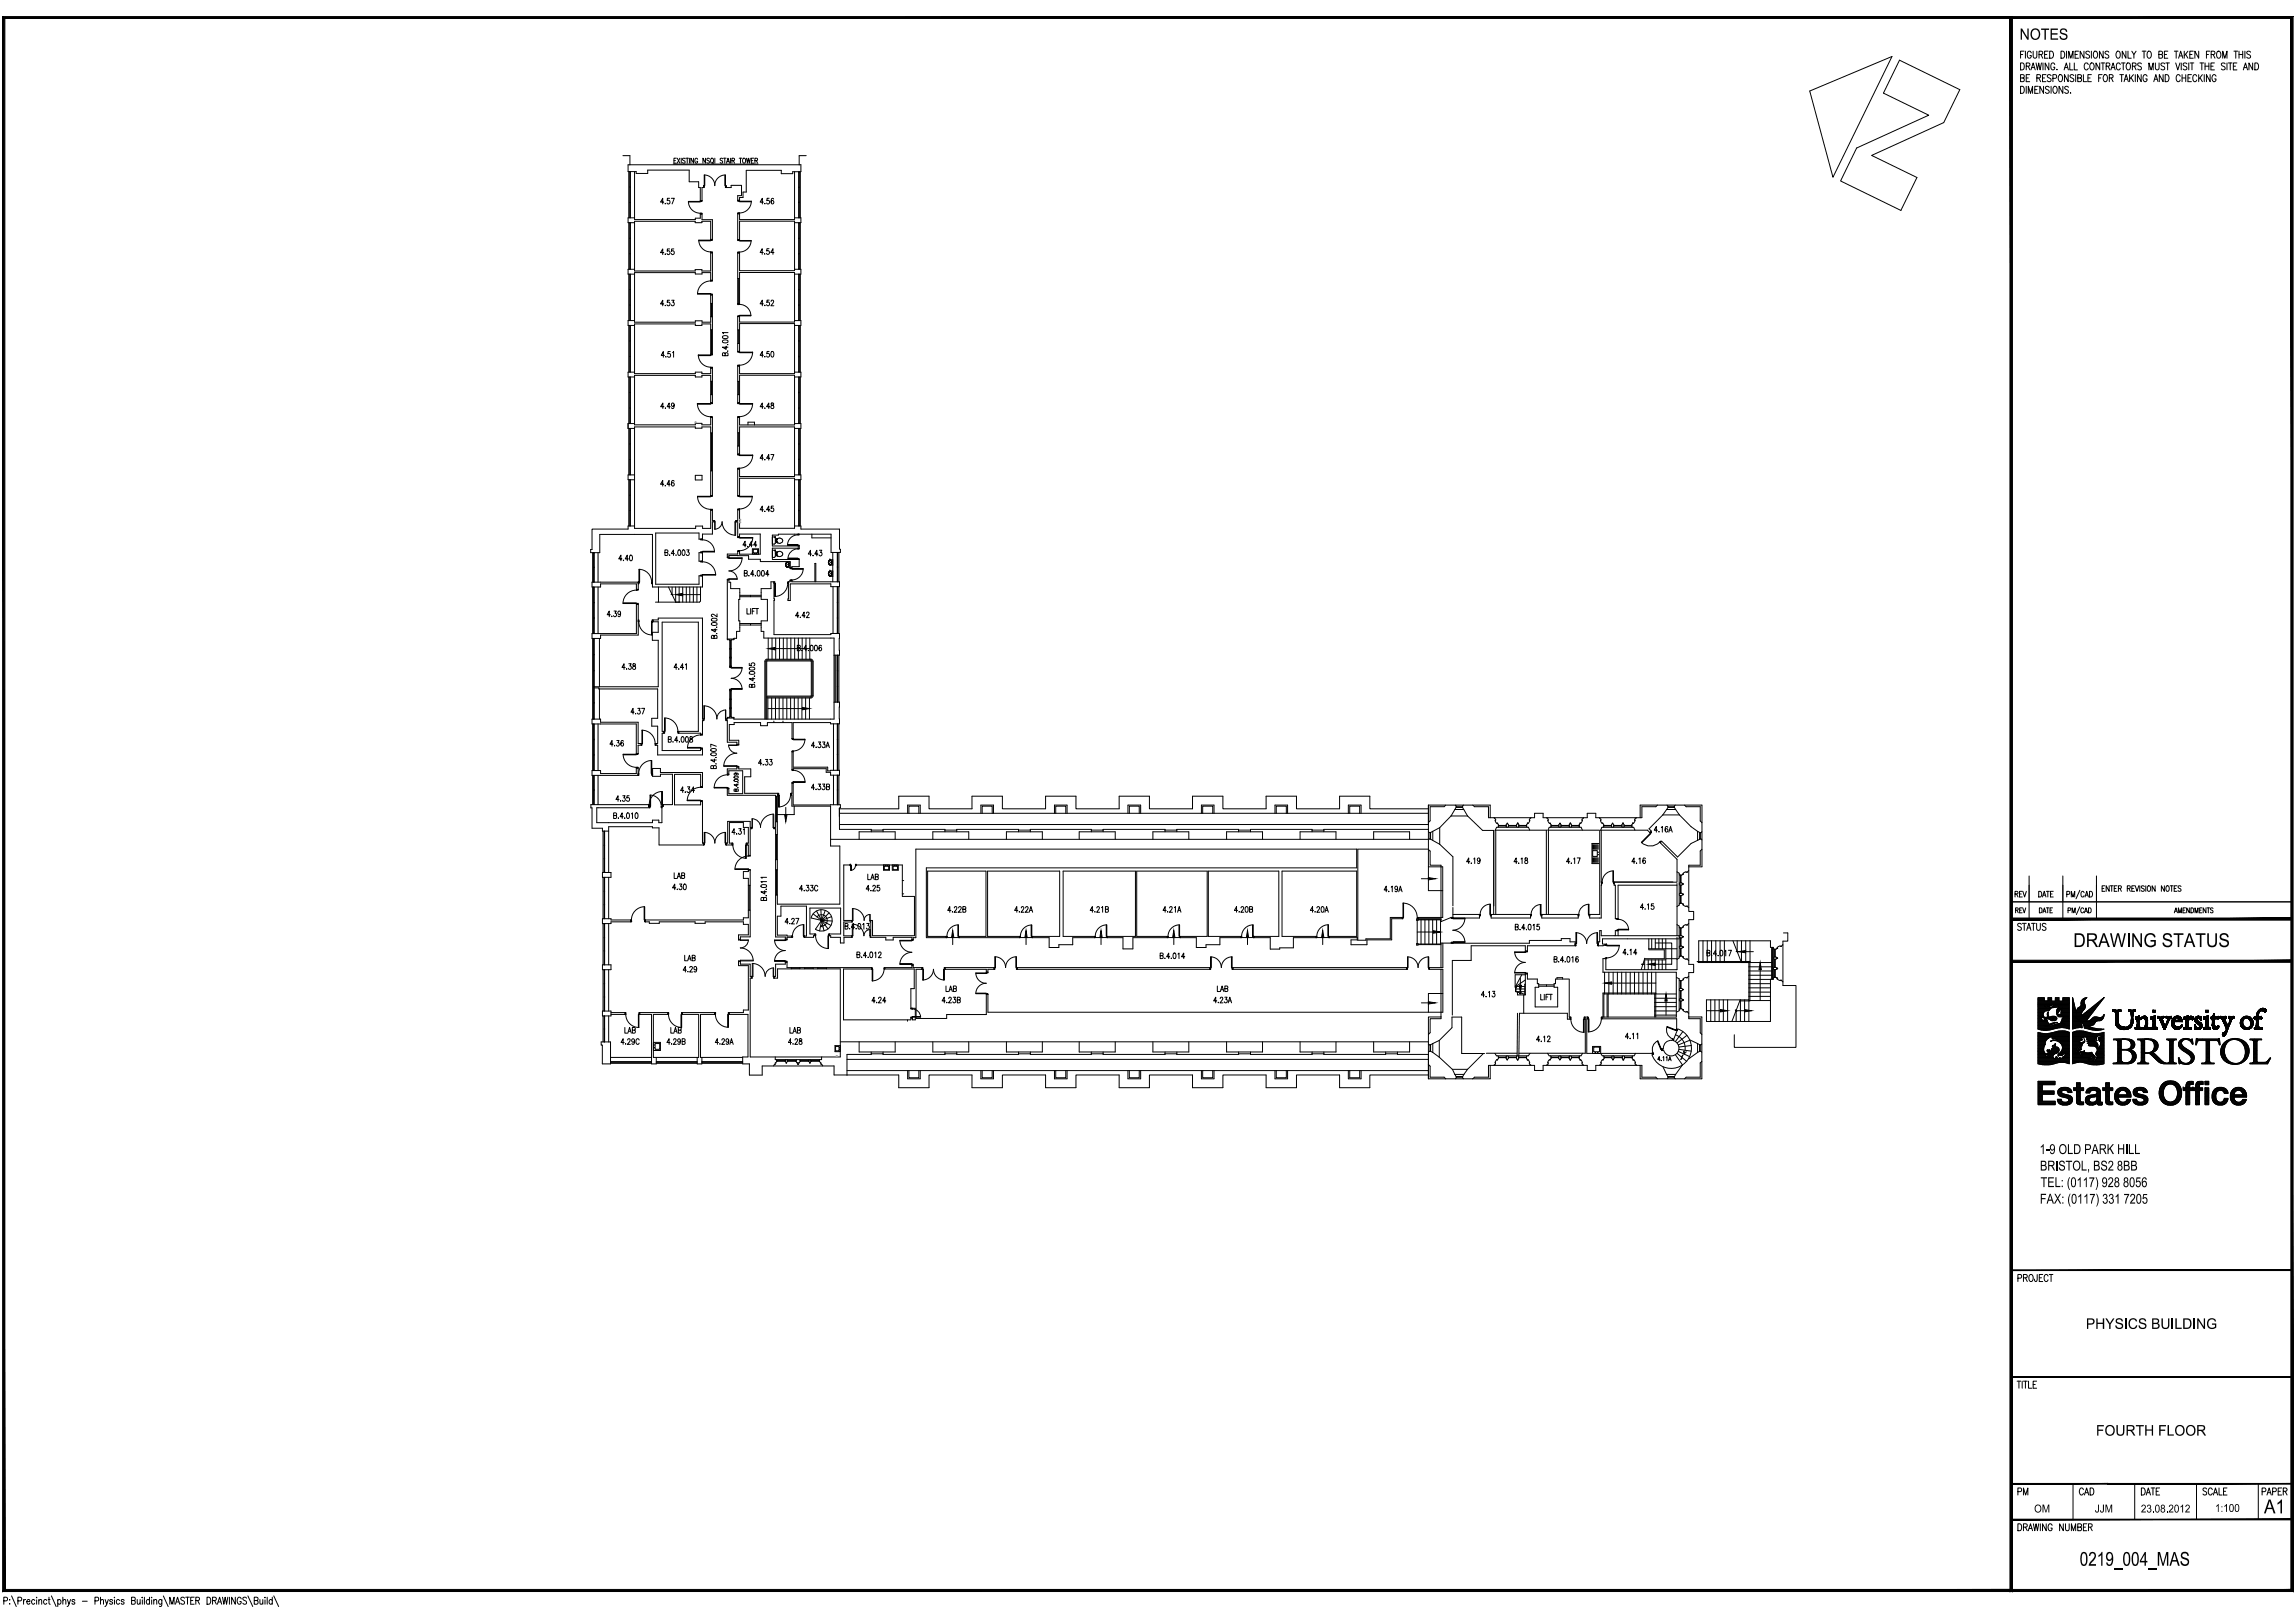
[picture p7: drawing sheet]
<svg xmlns="http://www.w3.org/2000/svg" width="841mm" height="594mm" viewBox="0 0 841 594" stroke-linecap="round" stroke-linejoin="round" font-family="sans-serif">
<!-- layer: A-Wall Ext-G -->
<g fill="none" stroke="#000" stroke-width=".37">
<path d="M228.3 57h2.5v3.4h-.6v2.5M295.4 57h-2.5v3.4h.6v2.5M230.2 79.8v1.8M230.4 62.9v16.9M293.3 62.9v16.9M293.5 79.8v1.8M230.2 98.6v1.8M230.4 81.6v17M293.3 81.6v17M293.5 98.6v1.8M230.2 117.4v1.8M230.4 100.4v17"/>
<path d="M230.4 119.2v17.1M293.3 100.4v17M293.3 119.2v17.1M293.5 117.4v1.8M230.2 136.3v1.8M230.4 138.1v17M293.3 138.1v17M293.5 136.3v1.8M230.2 155.1v1.8M230.4 156.9v17M293.3 156.9v17M293.5 155.1v1.8"/>
<path d="M230.2 173.9v1.8M230.4 175.7v16.9M293.3 175.7v16.9M293.5 173.9v1.8M230.2 192.6v1.2h-13.2v7.4h-.5v1.2M293.5 192.6v1.2h14.1v7.4h.4v1.1M217 213.2v1.8M217.2 202.4v10.8M217.2 215v17.1M306.8 213.1h.8v1.8M307.4 202.3v10.8M307.4 214.9v17.1"/>
<path d="M217 232.1v1.7M217.2 233.8v29.6M307.4 240v17.2M307.6 232v8M307.6 257.2v7.9M217 263.4v1.8M217.2 265.2v17M307.4 265.1v17M216.5 294.7v1.2h.5v7.4h3.8v1.1h.8M217 282.2v1.8M217.2 284v10.7M304.4 282.3v-.2h3.2v1.8"/>
<path d="M307.4 283.9v10.9M307.6 296.2h21.8v-4.6h11v4.6h15.8v-4.6h11.1v4.6h15.9v-4.6h11.1v4.6h15.8v-4.6h11.1v4.6h15.8v-4.6h11.1v4.6h15.9v-4.6h11.1v4.6h15.8v-4.6h11.1v4.6h21.5M307.6 297.9h215.9M307.6 295.9v7.9h11.7v.9M308 294.8v1.1h-.4v3.2M332.6 297.9v-3h4.6v3M333.1 297.9v-2.6h3.6v2.6M359.5 297.9v-3h4.6v3M359.9 297.9v-2.6h3.7v2.6M386.4 297.9v-3h4.6v3M386.9 297.9v-2.6h3.7v2.6M413.3 297.9v-3h4.7v3"/>
<path d="M413.9 297.9v-2.6h3.6v2.6M440.3 297.9v-3h4.6v3M440.7 297.9v-2.6h3.7v2.6M467.2 297.9v-3h4.6v3M467.7 297.9v-2.6h3.7v2.6M494.1 297.9v-3h4.7v3M494.6 297.9v-2.6h3.7v2.6M529.8 294.9l-.6 .6h-5.1v5.1l-.6 .7M533.3 294.9l.3 .7M536.3 294.9l-.3 .7M539.7 294.9l.6 .6h5.2v4h16.9v-1.6h3.1v1.6h16.2v-1.6h3.1v1.6h16.9v-4h5.1l.6-.6M546.1 299.5v-4.6h-22.6v7.1h-215.9"/>
<path d="M547.5 299.5l.6 .5-.2 .5M561 299.5l-.5 .5 .1 .5-.2 .6-.4 .5-.3-.2-.3 .7M566.8 299.5l.6 .5v1.1l.4 .5 .3-.2 .3 .7M580.3 299.5l-.5 .5 .1 .5M586.1 299.5l.6 .5-.2 .5 .2 .6 .4 .5 .3-.2 .3 .7M599.6 299.5l-.5 .5 .1 .5M601 299.5v-4.6h22.7v22.6h-4.8M610.9 294.9l.3 .7M613.9 294.9l-.3 .7M617.3 294.9l.6 .6h5.2v5.2l.6 .6M220.8 319.6v1.7M221 304.4v15.2"/>
<path d="M304.4 307.4h219.1M314.8 307.4v-2.7h13.2v2.7M319.3 304h4.3M323.6 304.7v-.9h22.7v.9M341.8 307.4v-2.7h13.2v2.7M346.3 304h4.3M350.6 304.7v-.9h22.7v.9M368.8 307.4v-2.7h13.2v2.7M373.3 304h4.3M377.6 304.7v-.9h22.3v.9M395.5 307.4v-2.7h13.2v2.7M399.9 304h4.3"/>
<path d="M404.2 304.7v-.9h22.7v.9M422.5 307.4v-2.7h13.2v2.7M426.9 304h4.3M431.2 304.7v-.9h22.7v.9M449.5 307.4v-2.7h13.2v2.7M453.9 304h4.4M458.3 304.7v-.9h22.5v.9M476.4 307.4v-2.7h13.2v2.7M480.8 304h4.3M503.4 307.4v-2.7h13.2v2.7M523.5 304.6l.6 .4M523.5 303.8h-38.4v.9"/>
<path d="M524.1 307.3l-.6 .3M547.9 300.5l.6 1.1M548.6 301.6l.3-.2 .2 .7M551.9 302.1l.4-.7 .5 .7M555.8 302.1l.3-.7 .5 .7M571.2 302.1l.4-.7 .5 .7M575.1 302.1l.3-.7 .5 .7M579.9 300.5l-.4 .9-.2 .2-.3-.2-.3 .7M590.6 302.1l.2-.7 .6 .7M594.4 302.1l.3-.7 .5 .7M598.6 301.6l-.3-.2-.3 .7M599.2 300.5l-.7 1.1"/>
<path d="M617.9 319.3l-.9 .4-.2 .2 .1 .3-.6 .3M618.9 317.5v16.3h1.7v3h-1.7v16.4h1.7v3h-1.7v16.9h4.2v5.2l.6 .6M618.9 318.9l-.5 .6-.5-.2M623.1 307.3l.6 .3M623.7 311.1l-.6 .6v5.2h-4.2v.6M623.7 304.6l-.6 .4M220.8 336.5v1.8M221 321.3v15.2M221 338.3v15.1M616.3 327.2l.6 .3-.2 .2M616.3 323.4l.6 .3-.6 .5M616.3 330.8l.6 .3-.1 .3 .2 .2 .9 .4"/>
<path d="M616.7 327.7l-.4 .3M616.7 327.7h.1M616.8 339.3l.1 .3-.6 .3M617.9 338.7l-1.2 .6M617.9 332l.5-.1 .5 .5M618.9 338.3l-.5 .5-.5-.1M220.8 353.4v1.8M221 355.2v15.1M614.3 355.2h.3M616.3 346.5l.6 .3-.2 .2M616.3 342.7l.6 .3-.6 .5M616.3 350.2l.6 .3-.1 .3"/>
<path d="M616.7 347.1l-.4 .2M616.7 347v.1M616.7 350.7l1.2 .6M616.8 358.6l.1 .3-.6 .3M617.9 358l-1.2 .6M617.9 351.4l.5-.2 .5 .6M618.9 357.6l-.5 .5-.5-.1M649.9 350.7l.9-.2 .6 .3-.6 .5-.9-.2M649.9 354.5l.9-.2 .6 .3-.6 .5-.9-.2M649.9 358.2a1.21 1.21 0 0 1 1.5 .1l-.1 .2M651.2 358.2v.1M651.2 358.5l1.2 .6"/>
<path d="M651.3 347.1l.1 .3-.6 .3M652.4 359.2l.5-.2 .5 .6M653.4 346.1l-.5 .5-.9-.1-.8 .6M653.6 341.7h1.6v3h-1.8v16.3h4.8v22.6h-22.6v-4.6M220.8 370.3v1.8M221 372.1v9.5M614.3 373.2h.1M614.4 376.8l-.1 .2 .5 .2v-.3M615.4 369.7l.9-.2 .6 .3-.1 .3 .2 .2 .9 .4M615.4 370.2l-1.1 .5M616.3 365.8l.6 .4-.6 .4M616.3 362l.6 .4-.6 .5"/>
<path d="M617.9 370.7l.5-.2 .5 .6M618.9 372.5h4.8v22.6h-22.7v-4.9h-16.2v1.9h-3.1v-1.9h-16.2v1.9h-3.1v-1.9h-16.9v4.3h-5.2l-.6 .6M220.3 381.6v1.2h.4v6.9M287.8 388.5h.1M288.5 388.5h.1M291.7 388.5h.1M293.2 388.5h.1M296.4 388.5h.1M297.1 388.5h.1M305.6 390.4v3.3h23.8v4.7h11v-4.7h15.8v4.7h11.1v-4.7h15.9v4.7h11.1v-4.7h15.8v4.7h11.1v-4.7h15.8v4.7h11.1v-4.7h15.9v4.7h11.1v-4.7h15.8v4.7h11.1v-4.7h21.5M310.4 388h213.1M310.4 392.1h213.1"/>
<path d="M314.8 381.6v3.7h13.2v-3.7M319.3 385.3v.9h-8.9v7.6M319.3 386h4.3M323.6 385.3v.9h22.7v-.9M332.6 392.1v3h4.6v-3M333.1 392.1v2.6h3.6v-2.6M341.8 381.6v3.7h13.2v-3.7M346.3 386h4.3M350.6 385.3v.9h22.7v-.9M359.5 392.1v3h4.6v-3M359.9 392.1v2.6h3.7v-2.6M368.8 381.6v3.7h13.2v-3.7"/>
<path d="M373.3 386h4.3M377.6 385.3v.9h22.3v-.9M386.4 392.1v3h4.6v-3M386.9 392.1v2.6h3.7v-2.6M395.5 381.6v3.7h13.2v-3.7M399.9 386h4.3M404.2 385.3v.9h22.7v-.9M413.3 392.1v3h4.7v-3M413.9 392.1v2.6h3.6v-2.6M422.5 381.6v3.7h13.2v-3.7M426.9 386h4.3M431.2 385.3v.9h22.7v-.9"/>
<path d="M440.3 392.1v3h4.6v-3M440.7 392.1v2.6h3.7v-2.6M449.5 381.6v3.7h13.2v-3.7M453.9 386h4.4M458.3 385.3v.9h22.5v-.9M467.2 392.1v3h4.6v-3M467.7 392.1v2.6h3.7v-2.6M476.4 381.6v3.7h13.2v-3.7M480.8 386h4.3M485.1 385.3v.9h22.7v-.9M494.1 392.1v3h4.7v-3M494.6 392.1v2.6h3.7v-2.6"/>
<path d="M503.4 381.6v3.7h13.2v-3.7M507.8 386h4.3M512.1 385.3v.9h11.4v8.9h22.6v-4.9M523.5 389.9l.6 .6v4h5.1l.6 .6M523.5 382.4l.6 .3M524.1 385l-.6 .4M533.7 394.5l-.4 .6M536 394.5l.3 .6M549.1 387.6l-.3 .7-.3-.2-.4 .5-.2 .6 .1 .5-.5 .5M551.9 387.6l.3 .7 .5-.7M555.8 387.6l.2 .4M556 388h.1"/>
<path d="M556 388v.3l.3-.3M556.3 388h.1M556.6 387.6l-.3 .4M559.4 387.6l.3 .7 .2-.2 .5 .5 .1 1.1 .5 .5M568.4 387.6l-.3 .7-.3-.2-.4 .5v1.1l-.6 .5M571.2 387.6l.3 .7 .6-.7M575 387.6l.4 .7 .5-.7M578.7 387.6l.3 .7 .2-.2 .3 .2 .4 .9M579.9 389.2l-.1 .5 .5 .5M587.8 387.6l-.3 .7-.2-.2-.5 .5-.2 .6 .2 .5-.6 .5M590.7 387.6l.3 .7 .5-.7M594.5 387.6l.2 .4"/>
<path d="M594.7 388h.1M594.8 388v.3l.2-.3M595 388h.1M595.3 387.6l-.3 .4M598.1 387.6l.3 .7 .3-.2 .4 .5 .3 .6-.2 .5 .5 .5M601 390.2h.7v4.3h5.1l.6 .6M605.5 385.7l.2 .5M609.1 384.2l.2 .6M611.3 394.5l-.4 .6M612.9 380.7l.4 .2M613.6 394.5l.3 .6M623 385l.7 .4"/>
<path d="M623.7 388.7l-.6 .6v5.2h-5.2l-.6 .6M623.7 382.4l-.7 .3"/>
</g>
<!-- layer: A-Wall Int-G -->
<g fill="none" stroke="#000" stroke-width=".37">
<path d="M230.2 79.8h2.3M230.2 62.9h2.9v.6h4.3v-1.2h15.2v4.3h3.4v2.1h.6v4.8h.7v-4.8h.5v-.7M232.5 62.9v17.5h22.3v-.5h1.8v-1.6h.7v2.2h3.8v7.2h-.7v-6.6h-3.2v.5h-2.4v-.5h-22.3v18.2h22.3v-.6h2.4v.6h3.2v-6.7h.7v10.1h-.7v-2.8h-3.1v.5h-2.5v-.5h-22.3v18.1h22.3v-.5h2.5v.5h3.1v-10h.7v21.7h-.7v-11.1h-3.2v.6h-2.4v-.6h-22.3v18.2h22.3v-.5h2.4v.5h3.2v-2h.7v12.8h-.7v-10.1h-3.2v.6h-2.4v-.6h-22.3v18.1h22.3v-.5h2.4v.5h3.2v-2.7h.7v28.6h-.7v-25.1h-3.2v.4h-2.4v-.4h-22.3v37.1h22.4v-.8h2.6v.8h2.9v-6.7h.7v3.9h.6v.4h-.6v4.5h-3.7v1.9h-1.2v-2.3h-15.9v18.8h15.9v-3.1h1.2v4.1h-18.3v-19.3h-19.3v6.7h-3.3M291.2 79.8h2.3M291.2 62.9v17.5h-20.2v-2.1h-.7v9.5h.7v-6.8h20.2v18.1h-20.2v-6.5h-.7v18.7h.7v-11.5h20.2v18.2h-20.2v-2.1h-.7v12.8h.7v-10.2h20.2v18.3h-20.2v-2.8h-.7v13.6h.7v-10.2h20.2v18.2h-20.2v-2.7h-.7v13.5h.7v-10h20.2v18.1h-20.2v-2.8h-.7v9.8h.7v-6.3h20.2v18.3h-20.2v-6.8h-.7v4h-.5v.4h.5v5.5h.7v-1h7.6v7.4h-7.6v-1h-.7v.9h-3.8v1.1h.6v-.5h7.2v1.3h4.3v.9h10.9v2.3h.7v-.5h2.7v-2.6h-9.9v-4.1h9.9v-.8h-9.9v-4h2.2v-.3h19.3v6.6h3.5M293.5 62.9h-3v.7h-4.2v-1.2h-12.8v7.9h-1.2v2h-1.3v1.1h-.7v-1.7h1.4v-3.8h-3.8v.8h-1.8v-.7M230.2 98.6h2.3M230.2 81.6h2.3M291.2 98.6h2.3M291.2 81.6h2.3M230.2 117.4h2.3M230.2 119.2h2.3"/>
<path d="M230.2 100.4h2.3M260.4 111.1h.7M260.4 116h.7M270.3 102h.7M291.2 117.4h2.3M291.2 119.2h2.3M291.2 100.4h2.3M230.2 136.3h2.3M230.2 138.1h2.3M260.4 120.8h.7M260.4 139.6h.7M270.3 120.8h.7"/>
<path d="M270.3 139.7h.7M270.3 125.8h.7M291.2 136.3h2.3M291.2 138.1h2.3M230.2 155.1h2.3M230.2 156.9h2.3M260.4 144.6h.7M260.4 158.6h.7M270.3 144.6h.7M270.3 158.5h.7M291.2 155.1h2.3M291.2 156.9h2.3"/>
<path d="M230.2 173.9h2.3M230.2 175.7h2.3M254.8 174.1h2.5v1.7h-2.5zM260.4 172.5h.7M270.3 163.4h.7M291.2 173.9h2.3M291.2 175.7h2.3M230.2 192.6h2.3M291.2 192.6h2.3M217 213.2h16.9v2.7h-.7v-2h-13.1v1.1h-3.1M219.2 202.4v10.8M219.2 215v17.1"/>
<path d="M256.2 202.4h1.2v3.2h-1.2zM271.1 217v-1.4h-3.3v-2.3h-.7v-.9h-.6v21.6l3.4-.2v-2.5h1.2v-1.4M278.9 217v-1.4h3.6v-2.5h1.1v6.3h.2v.5h-.2v12.5h20.9v-.4h3.1M305.2 202.3v10.8M305.3 214.9v17.1M306.8 213.1h-16.6v-.4h-.7v.4h-.6l-.1 6.8h.8v-6h14.9v1h3.1M217 232.1h16.2v-10.8h.7v11.3h-13.8v1.2h-3.1M219.7 233.8v17.7M278.9 229.9v1.4h1v2.4h25.7v29.7h-36.7v-.4h-2.4v.3h-.2v.6h.2v8h3.5v.7h.7v-1.5h-3.4v-5.7h1.7v-.7h9.7v1.1h2.5v-1.1h9M305.6 240h2M306.3 240v17.2M217.7 251.5h23.5v-17h-2.1v-2.9h2.1v-3.9h-1.9v-.6h1.9v-.7h16.2v36.9h.3v.6h-.3v5.1h-.6v-.5h-8.1v-.6h7.2v-40h-13.2v40h.6v.6h-.6v6.4h14.1v-.6h.6v2.2h-16.4v-3.5h-.7v-.7h.7v-6.3h-2.2v-2.9h2.2v-10.8h-21.5v-.3h-1.8"/>
<path d="M219.7 252.3v11.1M281.1 241.4l-.6 .3-.2 .5v21.2M281.1 242.1l-.1 21.3M281.1 242.1h16.1l.1 12.7M281.1 241.5h16M297.1 241.4l.6 .3 .2 .5M297.3 254.8l-16.3 .2M297.9 254.8l-.2 .6-.6 .2h-16.1M298 242.3v12.5M305.6 257.2h2M217 263.4h3.1v1.1h13.7v7.8h1.2v.7h-1.2v3h-.6v-10.8h-16.2M219.2 265.2v17"/>
<path d="M283.6 264.1v.6M286.9 264.1v.6M290.7 264.7h13.7v.4h3.2M305.4 265.1v17M216.5 294.7h21.2v.6M217 282.2h3.1v1.1h13.1v-2h.6v2.7h-16.8M219.2 284v10.7M237.9 295.3v.6h-19.2v5.4h20.4v-.9h2.3v.9h1.2v-6h.4v-.6h3.4v-11.1h-4.4v.7h-2.9v-2.8h2.9v1.4h15.4v5.2h-.6v-4.5h-9.6v11.2h9.6v-1.2h.6v15.2h.4v.7h-16.3v-6.3h-2.4v-.4h-16v16.8M284.2 291.7h.7M302.8 281.5v1.4h1.6v1h3.2M303.3 281v1.3h1.1M304.4 295.3v14.6h3.4v21.3h-22.9v-40h.2v-.6h-12.2v-6.1h2.2v-2.9h-4.4v-.6h-.7v.6h-3.5v2h.6v-1.3h5.1v8.4h-5.1v-1.8h-.6v2.4h17.7v11.8h-.4v.4h.4v28"/>
<path d="M305.4 283.9v10.9M308 294.8h-3.6M523.5 294.9v22.6h5.2v18.5h-9.1v.5h8.5v1.1l3.7-1.6h.6v-3.6M531.7 298.9h6.1M531.7 298.9l-4.1 4.2M533.1 296.5h3.3M533.6 295.7l-1.9 3.2M535.9 295.7l1.9 3.2M537.8 298.9l5.5 5.3h4.1M609.3 298.5l-5 5.1 .9 .8-.6 .6-.9-.9h-17.2M609.3 298.5h6.1M610.7 296.5h3.3"/>
<path d="M610.7 296.5l-1.4 2M611.3 295.7l-.6 .8M613.6 295.7l.4 .8M614 296.5l1.4 2M615.4 298.5l4.3 4.3 2.4 1.7M220.8 319.6h3.1v1.7h-3.1M221.6 304.4h1.5M266.7 300.8h8.2v2.3h.4v.4h-.4v9.8h-.7v-3.8h-.5v-.7h.5v-5.7h-1.8v-1.8h-5.1v7.5h1v.7h-2.2v-.7h.6zM284.2 318.6h.7M284.2 314.9h.7M284.2 305.7h.7M284.2 301h.7"/>
<path d="M311.5 316.8h-2.3v20.3h2.9v.6h-2.9v5.1h2.9v.5h-2.8v2.1h-1.3v-2.1h-3.6v-.6h-.5v-.6h4.2v-9.5h-11.3v9.5h1.9v.6h-.6v.6h-3.2v-.5h.6v-10.9h-9.3v3.7h-1.3v6.9h3.5v.3h1.8v.5h-1.8v.7h-.6v-.8h-3.6v-7.9M523.5 311.1l.6 .6v5.2h4v19.1M523.5 311h-25.9v33.4h2.9v-.5h9v-7.9h4.4v.5h-3.9v7.7h-9.1v1.8h-5.8v-1.8h2.3v-.8h-10.3v-.4h10.1v-23.9h-27.4v23.9h12.5v.4h-8.3v3.8h-5v.4h-3.5v-4.2h-6v-.4h9.1v-23.9h-25.8v23.9h12v.4h-7.8v2.6h-5v1h-3.6v-3.6h-5.9v-.4h9.9v-23.9h-25.8v23.9h11.2v.4h-12.6v4.1h-3.7v-4.1h-5.7v-.4h10.3v-23.9h-26.5v23.9h11.5v.4h-8v2.6h-5.1v1h-3.5v-3.6h-6.1v-.4h9.9v-23.9h-26.4v23.9h11.8v.4h-22.2v-.4h9.8v-23.9h-21.4v23.9h6.9v.4h-7.3v-25.5h157.7v-6.9h-161.6v32.4h-1v.8h-.4v-.9h-6.9v1h-2.7v-1h-5.5v-6.2h.6v5.6h15.4v-14.4h-4.4v-11.5h-16.9M524.3 307.4l3.3 1.8M525.1 304.5v3.3M527.6 309.2l4.8 4.6v18M527.6 303.1v6.1M527.6 303.1l-3.3 1.8M547.4 304.2v30.7M547.4 304.2v27.6M548.1 304.2v30.7M549.1 302.1l-.2 .9"/>
<path d="M551.9 302.1l.3 .9M552.8 302.1l-.3 .9M555.8 302.1l.2 .9M556.6 302.1l-.3 .9M559.4 302.1l.2 .9M560.6 304.1l-.5-1.1h-11.7l-.4 1.1h18.8M566.7 304.1v30.8M567.2 304.1h18.8M567.3 304.1l.4-1.1h11.7l.5 1.1M567.4 304.1v30.8M568.4 302.1l-.2 .9M571.2 302.1l.3 .9"/>
<path d="M572.1 302.1l-.3 .9M575.1 302.1l.2 .9M575.9 302.1l-.3 .9M578.7 302.1l.3 .9M586.2 304.1v30.8h-3.7v1.3h4.3v-32.1M586.6 304.1l.4-1.1h11.7l.4 1.1M587.7 302.1l-.2 .9M590.6 302.1l.2 .9M591.4 302.1l-.3 .9M594.4 302.1l.2 .9M595.2 302.1l-.2 .9M598 302.1l.2 .9"/>
<path d="M614.6 319.3l.8 .6v11.6l-.8 .5M622.1 307.8l-2.4 1.1-4.9 5-5.9-5.8-.5 .5 6.2 6.1v8.3M622.1 304.5v3.3M622.1 304.5l.8 .4M622.9 307.4l-.8 .4M220.8 336.5h3.1v.5h7.3v.6h-7.3v.7h-3.1M223.1 321.3v15.2M223.1 338.3v15.1M236.5 337h35.9v-.8h1.8v-14.5h-1.8v-2.5h1.8v-.5h.7v24.4h-3.6v.9h-.7v-1.6h3.6v-3.8h-1.8v-1h-14v.6h-3.7v-.6h-13.1v.6h-3.6v-.6h-1.5zM274.2 324.3h.7M274.2 333.4h.7M284.2 327.8h.7"/>
<path d="M330.7 322.5h.5M330.7 327.4h.5M532.4 334.9h9.8v1.3h-9.8M546.4 334.9h14.5v1.3h-14.5zM565 334.9h13.4v1.3h-13.4zM586.8 323h.1M591.5 323h21.6M614.6 323.1h-23.1v1.1h.4v12.3h1.1v-12.3h21.6M614.6 338.7l.8 .5v11.6l-.8 .6M614.6 323.6v19.1M615.4 324l.9 .2M615.4 320.3l.9 .2"/>
<path d="M615.4 327.8l.9 .2M615.4 339.6l.9 .3M616.3 323.4l-.9 .2M616.3 327.2l-.9 .2M616.3 330.8l-.9 .3M220.8 353.4h3.1v1.8h-3.1M223.1 355.2v15.1M290 354.4v.5M293.1 354.4v.5M294.9 354.4v.5M298 354.4v.5M299.7 354.4v.5"/>
<path d="M302.9 354.4v.5M346.3 354.4h18v.6h-2.3v1.1h-.6v-1.1h-15.1zM372.7 354.4h70.7v.6h-70.7zM451.8 354.4h63.7v.6h-63.7zM528.1 355v18.1h-4v5.1l-.6 .7M528.1 354.4v-9l32.4 .1v-1h11.6v-.7h3.3v1.2h1.9v1.4h-17.6v2h-.7v-2h-19.9v5.4h-6.9v20M528.7 345.4v9h-4.9v.6h4.9v15.7h-166.7v-6.5h-.6v7.4h-14.5v1.4h-11.2v-18h2.2v-.6h-3.3v-.9h-.4v.9h-10v.5h10.8v7.2h-1.2v7.2h1.6v4.2h-1v-.7h-.6v.7h-24.7v-18.6h10.3v-.5h-31v-2h-.6v.7h-3.6v4.5h-.4v.7h1.1v-3.4h23v32.2h-33v-28.8h.5v-.7h-.5v-4.5h-3.6v-.9h-.7v1.5h3.6v16.2h-1.8v1h-5.2v.6h6.9v15.6h-1.9v2.6h2.4v4.1h4.7v-3.4h26.3M570.6 358.6v-.5h2v.5M575.1 358.7v13.8h.3v.8h-1v-2.2h-17.6l-.2 15.6M575.1 358.6h-5.1v1.7M588.5 351.1v4.1h25.8M588.5 345.8h.3"/>
<path d="M588.8 351.1h-1.4v5h26.9v16.4h-27.2v.7h27.2M591.9 342.7v-1.8h1.1v1.8M614.3 358l1.1 .5v11.7M614.6 343.3v11.9M615.4 343.9h-28.2v1.9h1.6M615.4 343.3l.9 .2M615.4 342.7h-28.6v-1.8h-.6v4.1h-.5v1.4h1.7l1.4-.6M615.4 347.1l.9 .2M615.4 359l.9 .2M616.3 342.7l-.9 .2M616.3 346.5l-.9 .2M616.3 350.2l-.9 .2"/>
<path d="M622.5 344.6h26.3v2.4h1.1v11.7h-1.1v15.4h-23.5M649.9 347.5l.9 .2M220.8 370.3h3.1v1.8h-3.1M223.1 372.1v9.5M223.9 370.9h5.2v.6h-5.2M332.6 373.5v.5M528.1 372.5h-4.6v22.6M532.1 372.5v3.9l-4.7 4.7M555.5 361.6v.2M556.1 371.1l-.1 15.6-.2 .9M556.1 363.4v1h2.3M563.4 360.3v-1.7h-3.7v-2h-.7v7.8h-.6v6.7"/>
<path d="M614.4 373.2v3.6M614.8 376.9a7.4 7.4 0 0 1 2.9 12.2 7.4 7.4 0 0 1-12.3-2.8l.3-.1M615.4 362.6l.9 .3M615.4 366.4l.9 .2M616.3 362l-.9 .3M616.3 365.8l-.9 .3M220.3 381.6h3.4v8.1h-3M223.7 389.5h15.1M223.7 387.3h15.1M240.5 387.3v2.4h-1.7v-18.2h-4.4v-.6h10.4v.6h-5.4v15.8h16.6v-15.8h-5.9v-.6h11.8v.6h-5.2v15.8h15.5M240.5 389.5h15M255.5 387.3v2.4h1.7v-2.4"/>
<path d="M257.2 389.5h15M284.1 387.1v1h17v-1M284.6 388.1v.7l-.5 .6v.5h-.3l-.3 .5M287.8 388.5l.3 .9 .4-.9M287.9 388.1v.4M288.5 388.1v.4M291.7 388.5l.7 1.3h.2l.1-.6h.2l.4-.7M291.8 388.1v.4M293.2 388.1v.4M296.4 388.5l.3 .9 .5-.9M296.5 388.1v.4M297.1 388.1v.4"/>
<path d="M300.3 388.1v.7l.6 .6v.5h.3l.3 .5M307.9 381.6h215.6M524.3 385l.8 .5M525.1 382.2v3.3M525.1 382.2l-.8 .4M525.1 385.5l2.3 1.7M527.4 387.2l4.8 4.5h5.6M527.4 381.1l-2.3 1.1M527.4 381.1v6.1M532.3 391.7l.8 1.8M533.1 393.5h3.3M533.1 393.5l.5 .8"/>
<path d="M536.4 393.5l-.4 .8M537.8 391.7l-1.4 1.8M544 385.9h-.4l-5.8 5.8M544.7 385.8h11.3M547.8 385.8l.6 .9h11.7l.6-.9M548.9 386.7l.2 .9M552.2 386.7l-.3 .9M552.5 386.7l.2 .9M556.3 386.7l.3 .9M559.6 386.7l-.2 .9M567.1 385.8l.6 .9h11.7l.6-.9M568.2 386.7l.2 .9"/>
<path d="M571.5 386.7l-.3 .9M571.8 386.7l.3 .9M575.3 386.7l-.3 .9M575.6 386.7l.3 .9M578.9 386.7l-.2 .9M586.6 385.8l.6 .9h11.6l.6-.9M587.6 386.7l.2 .9M590.9 386.7l-.2 .9M591.3 386.7l.2 .9M594.7 386.7l-.2 .9M595.1 386.7l.2 .9M598.3 386.7l-.2 .9"/>
<path d="M605.5 385.7l-24 .1v-12.6h.3v-.7h-1l.1 13.3h-24.3M609.4 390.7l1.3 2.8M609.6 384l-.5 .2M610.7 393.5h3.3M610.7 393.5l.5 .8M612.9 380.7l-.2 .3a2.86 2.86 0 0 0-3.1 3M613.3 380.9l-.1 .2a2.86 2.86 0 0 1 1.2 4.8 2.86 2.86 0 0 1-4.8-1.3l-.3 .2M614 393.5l-.4 .8M616.5 390.2l-2.5 3.3M619.2 380.9l2.9 1.3M622.1 382.2v3.3M622.1 382.2l.8 .4"/>
<path d="M622.1 385.5l-3.4 2.4M622.9 385l-.8 .5"/>
</g>
<!-- layer: A-StairHandrail-G -->
<g fill="none" stroke="#000" stroke-width=".37">
<path d="M306 240v17.2M281 255.3h.1M281.1 241.8l-.5 .4v21.2M281.1 241.8h16l.5 .4M297.6 254.8l-.5 .5h-16M297.6 242.3v12.5M519.1 336.6h.5v.5h-.5zM519.6 336.9h8.5M519.6 336.7h8.5M519.1 345.6h.5v.5h-.5zM519.6 346h8.5M519.6 345.8h8.5"/>
<path d="M621.9 352.2h19.4v14.4h-3.7M649.2 347v11.7M587.4 372.5v-8.8h19.4v8.8M588.9 364.1v8.4"/>
</g>
<!-- layer: A-Stair-G -->
<g fill="none" stroke="#000" stroke-width=".37">
<path d="M241.3 215v5.5M245 215l1.2 2.5-.3 .3 .8-.1-.3 .3 1.2 2.5v-5.5M246.3 215v2.8M248.9 215v5.5M250.1 217.8h6.6M250.2 215v5.5M251.5 215v5.5M252.8 215v5.5M254.1 215v5.5M255.4 215v5.5M256.7 215v5.2l-.4 .3h-16.1M281.5 233.7v7.8"/>
<path d="M282.9 233.7v7.8M284.1 237.6h12.7M284.3 233.7v7.8M285.7 233.7v7.8M287.1 233.7v7.8M288.4 233.7v7.8M289.8 233.7v7.8M291.2 233.7v7.8M292.6 233.7v7.8M294 233.7v7.8M295.4 233.7v7.8M296.8 233.7v7.8"/>
<path d="M281.4 255.6v7.8M281.4 259.5h12.6M282.8 255.6v7.8M284.2 255.6v7.8M285.5 255.6v7.8M286.9 255.6v7.8M288.3 255.6v7.8M289.7 255.6v7.8M291.1 255.6v7.8M292.5 255.6v7.8M293.9 255.6v7.8M295.2 255.6v7.8"/>
<path d="M296.6 255.6v7.8M288 295.7v2.7M291 295.3v3.1h-6.1M523.5 317.5v8.7h5.2M297.2 336.2a3.9 3.9 0 0 1 5.2-2.8 3.9 3.9 0 0 1 2.1 5.5 3.9 3.9 0 0 1-5.7 1.4l2.1-3M297.3 336.2l3.5 .8M298 334.7l2.9 2.3M299.2 333.7l1.7 3.2M299.4 335.8a2.1 2.1 0 0 1 3.6 .4 2.1 2.1 0 0 1-2 3M300.8 333.2l.2 3.7M300.9 339.2l.4 .3M301 337.4l-.6 3.6"/>
<path d="M301.1 337.4l.9 3.5M301.2 337.3l2.2 2.9M301.3 337.3l3.2 1.6M301.3 337.1l3.7 .2M301.3 338.9l-.4 .3M302.4 333.4l-1.2 3.5M303.8 334.3l-2.6 2.7M304.7 335.7l-3.4 1.3M519.3 337.1v8.5M520.7 336.9v8.9M520.9 321.8h2.6M522.2 336.9v8.9"/>
<path d="M523.6 336.9v8.9M525 336.9v8.9M526.5 336.9v8.9M527.9 336.9v8.9M347.1 343.4h4.1M349.1 343.4v2.6M374 343.4h4M376 343.4v2.6M401.4 343.4h4.2M403.5 343.4v2.6M428.1 343.4h4.1M430.1 343.4v2.6"/>
<path d="M455.1 343.4h4.1M457.2 343.4v2.6M482.6 343.4h4.2M484.7 343.4v2.6M519.3 341.4h6M557.1 358.3v2.6M557.7 357l-2.2 4.2M559 357h-3.8v4.6h.5v-.4M559 358.9l-3.3 2.3M588 356.1v8M589.6 356.1v8M591.1 356.1v8"/>
<path d="M592.7 356.1v8M594.3 356.1v8M595.8 356.1v8M597.4 356.1v8M599 356.1v8M600.5 356.1v8M602.1 356.1v8M602.7 351l-.6 2 .4 .2h-.9l.4 .1-.6 1.9M603.7 356.1v8M604 351.6v3.6M604.2 347.5h10.4M604.2 347.9h5.7v3.2h-7.2"/>
<path d="M604.2 343.9v3.8M605.2 356.1v8M605.3 343.9v3.6M605.3 351.6v3.6M606.6 345.4h6v7.8h-6M606.6 343.9v3.6M606.6 351.6v3.6M606.8 356.1v8M607.9 351.6v3.6M607.9 343.9v3.6M609.1 351.6v3.6M609.2 343.9v3.6"/>
<path d="M610.4 343.9v11.3M610.4 351.1h4.2M610.4 351.6h-7.7v3.6M622.3 352.5h27.3M622.5 344.6v7.9M624.1 344.6v7.9M625.6 344.6v7.9M627.2 344.6v7.9M628.8 344.6v7.9M630.3 344.6v7.9M631.9 344.6v7.9M635 344.6l1.5 3.7-.3 .3h.8l-.3 .2 1.5 3.7v-7.9"/>
<path d="M636.6 344.6v4M639.7 348.6h2.8M639.7 344.6v7.9M640.9 352.5v21.6M640.9 358.7h7.9M640.9 357.2h8.7M640.9 355.6h8.7M640.9 354.1h8.7M641.3 344.6v7.9M645 355.1v11.4M649.6 347v11.7M520.9 367.3h2.6"/>
<path d="M528.7 363.9h-5.2v6.8M532.1 372.5h3.5v13.4h8M555.2 361.2h.5M555.4 361.6v1.6l1.5 .4v.4l.5-.6v.4l1.6 .4M555.5 362.2h3.3M555.5 361.6v1.6h3.3M555.7 361.3h3.1M559 360.5h-.2v3.7M589.3 364.1v8.4M590.6 360.1h16.2M606.4 364.1v8.4M606.4 371.8h7.9"/>
<path d="M606.4 370.3h7.9M606.4 368.7h7.9M606.4 367.1h7.9M606.4 365.6h7.9M610.5 366.6v5.2M614 379a5.1 5.1 0 0 1 3.1 7M614.3 364.1h-26.5v8.4M614.7 377.2l-1.5 3.7M616.7 377.8l-2.7 3.7M618.2 379.2l-3.6 2.8M625.3 370.2h5.2M626.9 366.2v7.9"/>
<path d="M628.4 366.2v7.9M630 366.2v7.9M631.5 366.2v7.9M633.1 366.2v7.9M636.2 370.4v3.7M636.5 370.2h2.8M637.7 366.2l-1.4 3.7h-.4l.6 .5h-.4l-1.4 3.7M637.8 366.2v7.9M639.3 366.2v7.9M640.9 366.2h-15.6v7.9M640.9 366.5h7.9M640.9 364.9h7.9"/>
<path d="M640.9 363.4h7.9M640.9 361.8h7.9M640.9 360.3h7.9M614 386.3l2.6 3.8M614.6 385.8l1.6 1.3 .5-.7-.7 1.7 .5-.7 1.6 1.3M615 385.1l4.2 1.9M615.3 384.3l4.5 .7M616.9 385l.2 1.1 .9-.9M619.3 381l-4.3 1.7M619.8 382.9l-4.5 .6"/>
<circle cx="301.1" cy="337.1" r=".28"/>
</g>
<!-- layer: A-Window-G -->
<g fill="none" stroke="#000" stroke-width=".37">
<path d="M230.8 62.9v16.9M230.8 79.7h.2M230.8 62.9h.2M230.8 74.2h.2M230.8 74.1h.2M230.8 68.5h.2M230.8 68.6h.2M231 62.9v16.9M292.7 79.7h.2M292.7 63h.2M292.7 62.9v16.9M292.7 74.2h.2"/>
<path d="M292.7 74.1h.2M292.7 68.5h.2M292.7 68.7h.2M292.8 63v5.5M292.8 68.7v11M292.9 62.9v16.9M230.8 81.6v17l.2-17M230.8 81.7h.2M230.8 93h.2M230.8 92.9h.2M230.8 87.2h.2M230.8 87.3h.2"/>
<path d="M292.7 81.6v16.9l.2-16.9M292.7 81.7h.2M292.7 93h.2M292.7 92.9h.2M292.7 87.2h.2M292.7 87.3h.2M292.8 81.7v16.8M230.8 100.4v17M230.8 119.2v17.1M230.8 117.3h.2M230.8 119.3h.2M230.8 100.5h.2"/>
<path d="M230.8 111.8h.2M230.8 111.7h.2M230.8 106h.2M230.8 106.2h.2M231 100.4v17M231 119.2v17.1M260.7 111.1v4.9M270.7 102v9.3M292.7 117.3h.2M292.7 119.3h.2M292.7 100.5h.2M292.7 100.4v17"/>
<path d="M292.7 119.2v17.1M292.7 111.8h.2M292.7 111.7h.2M292.7 106h.2M292.7 106.2h.2M292.8 100.5v5.5M292.8 106.2v5.5M292.8 111.8v5.5M292.8 119.3v11.2M292.9 100.4v17M292.9 119.2v17.1M230.8 138.1v17"/>
<path d="M230.8 136.2h.2M230.8 138.2h.2M230.8 130.7h.2M230.8 130.5h.2M230.8 124.8h.2M231 138.1v17M260.7 120.8v8.9M260.7 139.6v5M270.7 120.8v5M270.7 139.7v4.9M292.7 136.2h.2M292.7 138.2h.2"/>
<path d="M292.7 138.1v17M292.7 130.7h.2M292.7 130.5h.2M292.7 124.8h.2M292.8 130.7v5.5M292.8 138.2v11.2M292.9 138.1v17M230.8 156.9v17M230.8 155.1h.2M230.8 157h.2M230.8 149.5h.2M230.8 149.4h.2"/>
<path d="M230.8 143.7h.2M230.8 143.8h.2M231 156.9v17M260.7 158.6v13.9M270.7 158.5v4.9M292.7 155.1h.2M292.7 157h.2M292.7 156.9v17M292.7 149.5h.2M292.7 149.4h.2M292.7 143.7h.2M292.7 143.8h.2"/>
<path d="M292.8 149.5v5.6M292.8 157v5.5M292.9 156.9v17M230.8 175.7v16.9M230.8 162.5h.2M230.8 162.7h.2M230.8 173.8h.2M230.8 168.3h.2M230.8 168.2h.2M230.8 175.8h.2M231 175.7v16.9M292.7 162.5h.2"/>
<path d="M292.7 162.7h.2M292.7 175.7v16.9M292.7 173.8h.2M292.7 168.3h.2M292.7 168.2h.2M292.7 175.8h.2M292.8 162.7v11.1M292.8 175.8v5.5M292.9 175.7v16.9M230.8 192.6h.2M230.8 187h.2M230.8 186.9h.2"/>
<path d="M230.8 181.3h.2M230.8 181.5h.2M292.7 192.6h.2M292.7 187h.2M292.7 186.9h.2M292.7 181.3h.2M292.7 181.5h.2M292.8 181.5v11.1M217.6 213.2v-10.7l.1 10.7M217.6 207.8h.1M217.6 215v17.1M217.6 207.9h.1"/>
<path d="M217.6 213.1h.1M217.6 215.1h.1M217.7 215v17.1M306.8 202.3v10.8M306.8 214.9v17.1M306.8 202.5h.2M306.8 207.8h.2M306.8 207.7h.2M306.8 213h.2M306.8 215h.2M306.9 202.5v10.5M306.9 215v11.3"/>
<path d="M307 202.3v10.8M307 214.9v17.1M217.6 232h.1M217.6 233.8v29.6M217.6 234h.1M217.6 239.7h.1M217.6 239.8h.1M217.6 226.4h.1M217.6 226.3h.1M217.6 220.7h.1M217.6 220.8h.1M217.7 233.8v29.6"/>
<path d="M267.7 234.6v2.9M267.7 237.8v2.9M306.8 240v17.2M306.8 231.9h.2M306.8 226.3h.2M306.8 226.4h.2M306.8 220.5h.2M306.8 220.6h.2M306.9 226.4v5.5M307 240v17.2M217.6 245.6h.1M217.6 245.7h.1"/>
<path d="M217.6 257.5h.1M217.6 257.4h.1M217.6 251.6h.1M217.6 251.5h.1M267.7 241v3M267.7 253v3M267.7 256.2v3M267.7 259.5v3M306.8 240.1h.2M306.8 257.1h.2M306.8 245.6h.2M306.8 245.7h.2"/>
<path d="M306.8 251.5h.2M306.8 251.4h.2M306.9 240.1v5.5M306.9 245.7v11.4M217.6 265.2h.1M217.6 265.2v17M217.6 263.3h.1M217.6 270.8h.1M217.6 270.9h.1M217.6 276.5h.1M217.7 265.2v17M306.8 265.1v17"/>
<path d="M306.8 265.2h.2M306.8 270.8h.2M306.8 270.9h.2M306.8 276.5h.2M306.8 276.4h.2M306.9 265.2v16.8M307 265.1v17M217.6 294.6h.1M217.6 289.4h.1M217.6 289.3h.1M217.6 284v10.7M217.6 282.1h.1"/>
<path d="M217.6 284.1h.1M217.7 284v10.7M284.6 291.7v9.3M306.8 283.9v10.9M306.8 282h.2M306.8 294.7h.2M306.8 289.4h.2M306.8 289.3h.2M306.8 284h.2M306.9 284v10.7M307 283.9v10.9M533.6 295.6h2.4"/>
<path d="M533.6 295.7h2.3M533.7 295.6v.1M535.9 295.6v.1M611.2 295.6h2.4M611.3 295.7h2.3M611.3 295.6v.1M613.5 295.6v.1M221.4 304.4v15.2M221.4 319.5h.2M221.4 314.5h.2M221.4 314.4h.2M221.4 304.5h.2"/>
<path d="M221.4 309.5h.2M221.4 309.6h.2M221.5 304.5v5M221.5 309.6v9.9M221.6 304.4v15.2M284.6 305.7v9.2M284.6 318.6v9.2M524.1 305v2.3M524.1 307.2h.2M524.1 305h.2M524.3 304.9v2.5M549.1 302.5h2.8"/>
<path d="M549.1 302.3h2.8M549.2 302.4h2.7M549.2 302.3v.2M551.9 302.3v.2M552.8 302.5h3M552.8 302.3h3M552.9 302.4h2.8M552.9 302.3v.2M555.7 302.3v.2M556.6 302.5h2.8M556.6 302.3h2.8M556.7 302.4h2.6"/>
<path d="M556.7 302.3v.2M559.3 302.3v.2M568.4 302.5h2.8M568.4 302.3h2.8M568.5 302.3v.2M568.5 302.4h2.7M571.2 302.3v.2M572.1 302.5h3M572.1 302.3h3M572.2 302.3v.2M572.2 302.4h2.8M575 302.3v.2"/>
<path d="M575.9 302.5h2.8M575.9 302.3h2.8M576 302.3v.2M576 302.4h2.6M578.6 302.3v.2M587.7 302.5h2.9M587.7 302.3h2.9M587.8 302.4h2.6M587.8 302.3v.2M590.4 302.3v.2M591.4 302.5h3M591.4 302.3h3"/>
<path d="M591.5 302.4h2.7M591.5 302.3v.2M594.2 302.3v.2M595.2 302.5h2.8M595.2 302.3h2.8M595.3 302.4h2.6M595.3 302.3v.2M597.9 302.3v.2M622.9 307.2h.2M622.9 305h.2M622.9 304.9v2.5M623 305v2.2"/>
<path d="M623.1 305v2.3M221.4 321.3v15.2M221.4 338.3v15.1M221.4 321.4h.2M221.4 336.4h.2M221.4 338.4h.2M221.4 326.4h.2M221.4 326.5h.2M221.4 331.4h.2M221.4 331.3h.2M221.5 321.4v5M221.5 326.5v4.8"/>
<path d="M221.5 331.4v5M221.5 338.4v14.9M221.6 321.3v15.2M221.6 338.3v15.1M274.6 324.3v9.1M615.9 320.5v2.9M615.9 324.2v3M615.9 328v2.8M615.9 339.9v2.8M615.9 324.3h.1M615.9 323.2h.1M615.9 320.6h.1"/>
<path d="M615.9 327.1h.1M615.9 328.1h.1M615.9 330.7h.1M615.9 340h.1M615.9 320.6v2.6M615.9 324.3v2.8M615.9 328.1v2.6M615.9 340v2.6M616 320.5v2.9M616 324.2v3M616 328v2.8M616 339.9v2.8"/>
<path d="M221.4 355.2v15.1M221.4 353.3h.2M221.4 355.3h.2M221.4 343.4h.2M221.4 348.3h.2M221.4 348.2h.2M221.5 355.3v4.9M221.6 355.2v15.1M290 354.6h3.1M294.9 354.6h3.1M299.7 354.6h3.2M615.9 343.5v3"/>
<path d="M615.9 347.3v2.9M615.9 359.2v2.8M615.9 343.6h.1M615.9 342.6h.1M615.9 346.4h.1M615.9 347.5h.1M615.9 350.1h.1M615.9 359.3h.1M615.9 343.6v2.8M615.9 347.5v2.6M615.9 359.3v2.6M616 343.5v3"/>
<path d="M616 347.3v2.9M616 359.2v2.8M650.4 355.2h.1M650.4 347.7v2.8M650.4 351.3v3M650.4 355.1v2.9M650.4 351.4h.1M650.4 350.4h.1M650.4 347.8h.1M650.4 354.2h.1M650.4 357.9h.1M650.5 347.7v2.8"/>
<path d="M650.5 351.3v3M650.5 355.1v2.9M221.4 370.2h.2M221.4 376.9h.2M221.4 376.8h.2M221.4 360.2h.2M221.4 360.4h.2M221.4 365.2h.2M221.4 365.1h.2M221.5 360.4v4.7M221.5 365.2v5M221.5 372.2v4.6"/>
<path d="M221.5 376.9v4.6M615.9 362.9v2.9M615.9 366.6v2.9M615.9 363h.1M615.9 361.9h.1M615.9 365.7h.1M615.9 366.8h.1M615.9 369.4h.1M615.9 363v2.7M615.9 366.8v2.6M616 362.9v2.9M616 366.6v2.9"/>
<path d="M221.4 381.6v-9.5l.2 9.5M221.4 381.5h.2M223.7 389h15.1M223.7 388.9h15.1M223.8 388.9v.1M238.7 388.9v.1M240.5 389h15M240.5 388.9h15M240.6 388.9v.1M257.2 389h15M257.2 388.9h15M257.3 388.9v.1"/>
<path d="M272.1 388.9v.1M284.6 388.6h3.2M284.6 388.5h3.2M284.7 388.5v.1M284.7 388.6h3M287.7 388.5v.1M288.6 388.6h3M291.6 388.5v.1M291.7 388.5l-3.2 .1h3.2M293.3 388.6h3.1M293.3 388.5h3.1M293.4 388.6h2.9"/>
<path d="M293.4 388.5v.1M296.3 388.5v.1M297.2 388.6h3.1M297.2 388.5h3.1M297.3 388.6h2.9M297.3 388.5v.1M300.2 388.5v.1M524.1 382.7v2.3M524.1 382.8h.2M524.1 384.9h.2M524.3 382.6v2.4M533.6 394.3h2.4"/>
<path d="M533.7 394.5h2.3M533.7 394.3v.2M533.7 394.4h2.2M535.9 394.3v.2M549.1 387.2h2.8M549.1 387.4h2.8M549.2 387.2v.2M549.2 387.3h2.6M551.8 387.2v.2M552.7 387.2h3.1M552.7 387.4h3.1M552.9 387.2v.2"/>
<path d="M552.9 387.3h2.7M555.6 387.2v.2M556.6 387.2h2.8M556.6 387.4h2.8M556.7 387.2v.2M556.7 387.3h2.6M559.3 387.2v.2M568.4 387.2h2.8M568.4 387.4h2.8M568.5 387.2v.2M568.5 387.3h2.6M571.1 387.2v.2"/>
<path d="M572.1 387.2h2.8l-2.8 .2M572.1 387.2v.2M572.1 387.3h2.8M575.9 387.2h2.8M575.9 387.4h2.8M575.9 387.2v.2M575.9 387.3h2.7M578.6 387.2v.2M587.8 387.2h2.9M587.8 387.4h2.9M587.9 387.3h2.7M587.9 387.2v.2"/>
<path d="M590.6 387.2v.2M591.5 387.2h3M591.5 387.4h3M591.6 387.3h2.8M591.6 387.2v.2M594.4 387.2v.2M595.3 387.2h2.8M595.3 387.4h2.8M595.4 387.3h2.6M595.4 387.2v.2M598 387.2v.2M611.2 394.3h2.4"/>
<path d="M611.3 394.5h2.3M611.3 394.3v.2M611.3 394.4h2.2M613.5 394.3v.2M622.9 382.6v2.4M622.9 382.8h.1M622.9 384.9h.1M623 382.7v2.3"/>
</g>
<!-- layer: A-Lift-G -->
<path d="M271.1 217v2.5h-.4v7.9h.4v2.5M271.1 218.6h7.8M271.1 218h7.8M275 218v.6M278.9 217v2.5h2.3v7.9h-2.3v2.5M271.1 228.9h7.8M271.1 228.4h7.8M275 228.4v.5M563.4 360.3h.5v1.3h-1.3v7.2h8.2v-7.2h-1.3v-1.3h.5M563.9 361.2h5.6M563.9 360.7h5.6M566.7 360.7v.5" fill="none" stroke="#000" stroke-width=".37"/>
<!-- layer: A-Wall Int Part-G -->
<g fill="none" stroke="#000" stroke-width=".37">
<path d="M274.1 155.6v-1h2.4v1M298.6 213.1v-6.7h.4v6.7M266.5 234v.3h.9v9.9h.6v-9.9h.9v-.3M267.4 234.6h.6M267.4 237.5h.6M267.4 237.8h.6M267.4 259.5h.6M267.4 259.2h.6M267.4 244h.6M267.4 241h.6M267.4 240.7h.6M267.4 253h.6"/>
<path d="M267.4 256h.6M267.4 256.2h.6M266.5 263v-.3h.9v-10h.6v10h.9v.3M267.4 262.5h.6M290.2 264.7v5.8h.5v-5.8M303.3 281h-12.6v-5.7h-.5v6.6h.5v-.4h12.1M304.4 294.8h-13.7v-8h-.5v3.8h-.2l.2 4.7h14.2M284.2 331.5v3.8"/>
</g>
<!-- layer: A-Door Int-G -->
<g fill="none" stroke="#000" stroke-width=".37">
<path d="M252.3 73.8a4.3 4.3 0 0 0 4.3 4.3M252.3 73.8h4.3v-.3h.7v.3h-.7v.2h-4.3zM256.6 78.1l.7-.1v.3h-.7zM256.6 78.3h.7M256.6 73.5h.7M257.8 68h.3v.7h-.3zM257.8 68v.7M258 64.1a3.8 3.8 0 0 1 3.9 3.9 3.9 3.9 0 0 1 3.9-3.9M258.1 64.1h.2v3.9h-.2zM265.6 64.1h.3v3.9h-.3zM265.9 68h.2v.7h-.3zM266.1 68v.7"/>
<path d="M270.3 73.4h.7v.3h4.3v.2h-4.3v-.2h-.7zM270.3 77.9l.7 .1v.3h-.7zM270.3 78.3h.7M270.3 73.4h.7M275.3 73.7a4.3 4.3 0 0 1-4.3 4.3M256.1 88h4.3v-.3h.7v.3h-.7v.2h-4.3zM256.1 87.9a4.3 4.3 0 0 0 4.3 4.4M260.4 92.3l.7-.1v.4h-.7zM260.4 92.6h.7M260.4 87.7h.7M270.3 87.8h.7v.3h4.3v.2h-4.3v-.2h-.7zM270.3 92.3l.7 .1v.2h-.7z"/>
<path d="M270.3 92.6h.7M270.3 87.8h.7M275.3 88.1a4.3 4.3 0 0 1-4.3 4.2M255.7 107.5h4.7v.2h.7v.3h-.7v-.3h-4.7zM260.4 102.9a4.8 4.8 0 0 0-4.8 4.8M260.4 102.7h.7v.3l-.7-.1zM260.4 102.7h.7M260.4 108h.7M270.3 115.6l4.9-.1v.2h-4.2v.2h-.7zM270.3 111.3h.7v.2l-.7 .1zM270.3 111.3h.7M270.3 115.9h.7"/>
<path d="M271 111.5a4.2 4.2 0 0 1 4.2 4.2M255.9 130h4.5v-.3h.7v.3h-.7v.2h-4.5zM255.9 130a4.5 4.5 0 0 0 4.5 4.5M260.4 134.5h.7v.3h-.7zM260.4 134.8h.7M260.4 129.7h.7M270.3 128.7h.7v.3h4.8v.2h-4.8v-.2h-.7zM270.3 133.7l.7 .1v.2h-.7zM270.3 134h.7M270.3 128.7h.7M275.8 129a4.8 4.8 0 0 1-4.8 4.8M255.6 147.8h4.8v-.2h.7v.3l-.7-.1v.2h-4.8z"/>
<path d="M255.6 147.8a4.8 4.8 0 0 0 4.8 4.8M260.4 152.6h.7v.3h-.7zM260.4 152.9h.7M260.4 147.6h.7M270.3 147.6h.7v.2h4.8v.2h-4.8v-.2l-.7 .1zM270.3 152.6h.7v.3h-.7zM270.3 147.6h.7M270.3 152.9h.7M275.8 147.8a4.8 4.8 0 0 1-4.8 4.8M270.3 166.4h.7v.3h4.8v.2h-4.8v-.2h-.7zM270.3 171.4l.7 .1v.2h-.7zM270.3 171.7h.7"/>
<path d="M270.3 166.4h.7M275.8 166.6a4.8 4.8 0 0 1-4.8 4.9M255.6 181.7a4.8 4.8 0 0 0 4.8 4.8M255.7 181.8h4.7v-.3h.7v.3h-.7v.2h-4.7zM256.8 197.5h.6v.2l-.6 .1zM256.8 197.5h.6M257.4 197.7a4.4 4.4 0 0 1 4.4 4.4M260.4 186.5h.7v.3h-.7zM260.4 186.8h.7M260.4 181.5h.7M261.7 190.7h.2v3.1l1.7-.6 .8-.9 .2-1.2a4.9 4.9 0 0 0 5 4.9M261.7 191.1h.3v2.7"/>
<path d="M269.8 190.7h-.2v5.3M269.8 191.1h-.5v4.9M270.3 181.5h.7v.3h4.7v.2h-4.7v-.2h-.7zM270.3 186.4h.7v.3h-.7zM270.3 196.6h.7v.3h4.8v.2h-4.8v-.2h-.7zM270.3 181.5h.7M270.3 186.7h.7M270.3 196.6h.7M275.7 181.7a4.7 4.7 0 0 1-4.7 4.7M275.8 196.9a4.8 4.8 0 0 1-4.8 4.8M288.6 199.5h3.8v.2h.5v.3h-.5v-.3h-3.8zM292.4 195.9a3.8 3.8 0 0 0-3.8 3.8"/>
<path d="M292.4 195.7h.5v.2h-.5zM292.4 195.7h.5M292.4 200h.5M233.2 216.1a4.9 4.9 0 0 0-4.9 4.9M233.2 215.9h.7v.3l-.7-.1zM233.2 215.9h.7M233.9 213.2v.7M234.1 208.5a4.7 4.7 0 0 1 4.7 4.7M234.1 208.6h.3v4.6h-.3l.1 .7h-.3v-.7h.2zM238.8 213.2h.3v.7h-.3zM239.1 213.2v.7M256.8 202.1l5-.2v.3h-4.4v.2h-.6z"/>
<path d="M256.8 210.6l5.5-.2v.2h-4.9v.3h-.6zM256.8 205.6h.6v.2l-.6 .1zM256.8 202.4h.6M256.8 205.6h.6M256.8 210.9h.6M257.4 205.8a4.8 4.8 0 0 1 4.9 4.8M266.5 204v.3h5.4a4.8 4.8 0 0 1-4.8 4.8M267.1 209.1a3 3 0 0 1 3 3M267.1 204v.5h4.8M270.2 212.2h-3.7v.2M270.2 212h-3.1v.4M270.3 201.7h.7v.3h-.7z"/>
<path d="M270.3 202h.7M283.6 213.1h.4l-.1 .6h.2v4.8h-.2v-4.8h-.3zM283.6 213.1v.6M288.6 213.1h.3v.6h-.2zM288.7 213.7a4.8 4.8 0 0 1-4.8 4.8M288.8 204.4h3.6v.3l.5-.1v.3h-.5v-.2h-3.6zM288.9 213.1v.6M289.5 208h.7v.3h4.1v.2h-4.1v-.2h-.7zM289.5 212.4h.7v.3h-.7zM289.5 212.7h.7M289.5 208h.7M292.4 201a3.6 3.6 0 0 0-3.6 3.6"/>
<path d="M292.4 200.8h.5v.3h-.5zM292.4 200.8h.5M292.4 204.9h.5M294.3 208.2a4.2 4.2 0 0 1-4.1 4.2M228.3 220.8h4.9v.3l.7-.1v.3h-.7v-.2h-4.9zM233.2 221.3h.7M233.9 227.1h.3l-.1 .6h-.2zM233.9 227.1v.6M234.1 227.7a4.8 4.8 0 0 0 4.9 4.9M238.9 227.1h.4v.6h-.3v4.9h-.2zM239.3 227.1v.6M258.1 258.6v4.7h-.4"/>
<path d="M267.4 244.2h.6v.3h-.6zM267.4 252.4l.6 .1v.2h-.6zM267.4 252.7h.6M267.4 244.2h.6M268 244.5h3.9v.2h-3.9zM268 252.2h3.9v.3h-3.9zM271.9 244.4a4 4 0 0 1-4 4 4 4 0 0 1 4 4M228.3 276.2a4.8 4.8 0 0 0 4.9 4.8M228.4 276.3h4.8v-.3h.6v.3h-.6v.2h-4.8zM233.2 276h.6M235 272.3v.7M235.2 267.4a4.8 4.8 0 0 1 4.9 4.9"/>
<path d="M235.2 267.4h.3v4.9h-.3l.1 .7h-.3v-.7h.2zM238.6 278.5h.2v4.8h.3v.7h-.3v-.7h-.2zM238.8 278.5a4.8 4.8 0 0 0-4.7 4.8M240.1 272.3h.2v.7h-.3zM240.3 272.3v.7M243.3 267.9v.6M243.5 263a4.9 4.9 0 0 1 4.9 4.8M243.5 263h.3v4.9h-.3l.1 .6h-.3v-.6h.2zM248.4 267.9h.3v.6h-.3zM248.7 267.9v.6M252 273.8h4.8v.2l.6-.1v.4h-.6v-.3h-4.8zM256.7 269.2a4.8 4.8 0 0 0-4.8 4.8"/>
<path d="M256.8 269h.6v.3l-.6-.1zM256.8 269h.6M256.8 274.3h.6M262.7 263.3a4.8 4.8 0 0 0-4.8-4.8v5.4h-.2M265.9 260.1v3.2h.4M265.9 260a3.3 3.3 0 0 0-3.2 3.3M266 260.1v3.8h.3M267 272.9a3 3 0 0 0 3 3 4.8 4.8 0 0 0-4.8 4.8M270 272.6v.4h-3M270.7 272.6v.3h-3.7M290.2 270.5h.5v.2h4.3v.3h-4.3v-.3l-.5 .1zM290.2 275l.5 .1v.2h-.5z"/>
<path d="M290.2 275.3h.5M290.2 270.5h.5M295 270.7a4.3 4.3 0 0 1-4.4 4.4M233.2 281h.6v.3h-.6zM233.2 281.3h.6M233.8 283.3h.3v.7h-.3zM233.8 283.3v.7M237.7 294.7h.2l.1 .6h-.3zM237.7 294.7l.2 1.2M238.2 291.2a4.1 4.1 0 0 1 4.1 4.1M238.2 291.2h.2v4.1h-.2l.1 .6h-.4v-.6h.3zM239.1 283.3v.7"/>
<path d="M242.3 295.3h.3v.6h-.3zM242.5 289.9h.2v4.8h.3v.6h-.3v-.6h-.2zM242.6 295.3v.6M242.7 289.9a4.8 4.8 0 0 0-4.8 4.8M243 294.7v.6M251.8 293.1h5v.2l.6-.1v.4h-.6v-.3h-5zM256.7 288.4a4.9 4.9 0 0 0-4.9 4.9M256.8 288.1h.6v.3h-.6zM256.8 288.1h.6M256.8 293.6h.6M261.7 288.4h4.8v.2h.6v.3h-.6v-.3h-4.8zM265.3 280.7h5.4v.3"/>
<path d="M265.3 280.4h4.7v.6M266.5 283.8a4.8 4.8 0 0 0-4.8 4.8M266.5 283.6h.6v.3l-.6-.1zM266.5 283.6h.6M266.5 288.9h.6M275.6 299.9v3.6h-.3M275.7 299.9v3.2h-.4M283.3 298.2v4.9h.5M283.5 298.2a4.8 4.8 0 0 0-4.8 4.8 3.2 3.2 0 0 0-3.1-3.1M283.5 298.2v5.3h.3M285.1 290.6h.3l-.1 .6h.3v4.4h-.3v-4.4h-.2zM285.1 290.6v.6"/>
<path d="M289.7 290.6h.3v.6h-.3zM289.7 291.2a4.4 4.4 0 0 1-4.4 4.4M290 290.6v.6M290.2 286.5l4.8-.2v.2h-4.3v.3h-.5zM290.2 281.9h.5v.3h-.5zM290.2 281.9h.5M290.2 286.8h.5M290.6 282.1a4.4 4.4 0 0 1 4.4 4.4M257.8 308.8h.3v.7h-.3zM257.8 308.8v.7M258 304.9a3.9 3.9 0 0 1 4 3.9 3.9 3.9 0 0 1 3.9-3.9M258.1 304.9h.2v3.9h-.2z"/>
<path d="M265.7 304.9h.2v3.9h-.2zM265.9 308.8h.2v.7h-.2zM266.1 308.8v.7M268.3 308.8h.3v.7h-.3zM268.3 308.8v.7M268.6 309.5a4.9 4.9 0 0 0 4.9 4.9M269.4 318.2h4.8v.5M273.4 308.8h.3v.7h-.2v4.9h-.3zM273.7 308.8v.7M274.2 313.5a4.9 4.9 0 0 0-4.9 4.9l5.6 .1v.2M274.2 313.3v.2M274.9 313.3v.2h-.7"/>
<path d="M311.5 316.6h.3l-.1 .5h.3v1.7h-.3v-1.7h-.2zM311.5 316.6v.5M313.5 316.6h.3v.5h-.3zM313.5 317l-.5 1.3-1.3 .5M313.8 316.6v.5M591.1 319h.2v4.1h-.2zM591.2 319a4.1 4.1 0 0 0-4.1 4.1M604.6 305l.4-.4 .2 .2-3.6 3.9-.1-.2 3.3-3.3zM605 304.6l-.4 .4M608.2 308.5a4.7 4.7 0 0 1-6.7 0M608.3 308.3l.2-.3 .3 .3-.4 .3zM608.8 308.3l-.4 .3"/>
<path d="M231.2 337h.2l.1 .6h-.3zM231.2 337v.6M236.1 332.1h.2v4.9h.2v.6h-.3l.1-.6h-.2zM236.2 332.1a4.8 4.8 0 0 0-4.8 4.8M236.5 337v.6M294.4 338.7h.2v4.1h.3v.5h-.3v-.5h-.2zM294.6 338.7a4.2 4.2 0 0 0-4.2 4.1M312.4 332.8a4.3 4.3 0 0 1 4.3 4.3M312.4 332.8v4.9h-.3M312.5 338.5v4.3h-.4M312.6 332.8v4.3h-.5M316.7 337.1a2.18 2.18 0 0 1 2.1-2.2l.1 2.8h.2"/>
<path d="M318.8 335v2.1h.3M351 338.8h.2v4.2h.3v.4h-.3v-.4h-.2zM351.2 338.7a4.2 4.2 0 0 0-4.2 4.2M377.9 338.8h.2v4.2h.3v.4h-.4l.1-.4h-.2zM378.1 338.8a4.2 4.2 0 0 0-4.2 4.1M405.4 338.8h.2v4.2h.2v.4h-.2v-.4h-.2zM405.6 338.7a4.2 4.2 0 0 0-4.2 4.2M432.1 338.8h.2v4.2h.2v.4h-.3l.1-.4h-.2zM432.2 338.7a4.2 4.2 0 0 0-4.2 4.2M459 338.8h.2v4.2h.3v.4h-.3v-.4h-.2zM459.2 338.7a4.2 4.2 0 0 0-4.2 4.2M486.6 338.7h.2v4.3h.3v.4h-.3v-.4h-.2z"/>
<path d="M486.8 338.7a4.3 4.3 0 0 0-4.2 4.2M513.9 336v.5M514.1 330.8a5.2 5.2 0 0 1 5.2 5.2M514.1 330.8h.3v5.2h-.3l.1 .5h-.3v-.5h.2zM519.4 336h.2v.5h-.3zM519.6 336v.5M531.8 336h.6v.3l-.6 .1zM531.8 336h.6M532.4 336.3h4.4v.2h-4.4zM536.8 336.3a4.5 4.5 0 0 1-4.4 4.4 4.4 4.4 0 0 1 4.4 4.5M542.2 334.9h.3v.6h-.3zM542.2 334.9v.6"/>
<path d="M546 331.2h.2v3.7h.2v.6h-.3l.1-.6h-.2zM546.2 331.2a3.7 3.7 0 0 0-3.8 3.7M546.4 334.9v.6M560.9 334.9h.2l.1 .6h-.3zM560.9 334.9v.6M564.5 331.3h.2v3.6h.3v.6h-.4l.1-.6h-.2zM564.7 331.3a3.6 3.6 0 0 0-3.6 3.6M565 334.9v.6M578.4 334.9h.2l.1 .6h-.3zM578.4 334.9v.6M582.1 331.2h.2v3.7h.2v.6h-.2v-.6h-.2zM582.3 331.2a3.7 3.7 0 0 0-3.7 3.7"/>
<path d="M582.5 334.9v.6M586.9 323.1h.3v.5h-.3zM586.9 323.1v.8M591.3 323.1h.2v.5h-.2zM591.5 323.1v.8M592.2 336.5h.8M592.5 336.5h.5v.2h-.5zM592.9 336.7a3.9 3.9 0 0 1 3.9 3.9M270.6 344v.3h3.6a2.94 2.94 0 0 1-2.9 2.9 4.7 4.7 0 0 1 4.7 4.7M271.3 344v.4h2.9M275.9 352.9v4.7h-.5M276 351.9h-5.4v.3"/>
<path d="M276 351.7h-4.7v.5M280.4 357.6a4.7 4.7 0 0 0-4.7-4.7v5.4h-.3M283.3 354.5v3.1h.5M283.5 354.5a3.1 3.1 0 0 0-3.1 3.1M283.5 354.5v3.8h.3M283.8 351.9h4v.2h-4zM283.8 344.3h4v.2h-4zM283.8 344.3a3.9 3.9 0 0 0 4 3.9 3.8 3.8 0 0 0-4 3.9M287.8 352.1l.6-.1v.4h-.6zM287.8 344h.6v.3h-.6zM287.8 344h.6M287.8 352.4h.6"/>
<path d="M290.2 342.8h.2l.1 .5h-.3zM290.2 342.8v.5M294.9 342.8v.5M298.7 342.1h.3l-.1 .6h-.2zM298.7 342.1v.6M298.9 342.7a4.7 4.7 0 0 0 4.7 4.7M303.6 342.1h.3v.6h-.3v4.7h-.2zM303.9 342.1v.6M316.6 342.7a4.3 4.3 0 0 0-4.3-4.2v4.8h-.2M318.8 340.5v2.3h.3M318.9 340.5a2.26 2.26 0 0 0-2.3 2.2M318.9 340.5v2.8h.2"/>
<path d="M319.4 354.4h.3l-.1 .5h.2v4.4h-.2v-4.4h-.2zM319.4 354.4v.5M323.9 354.4h.3v.5h-.2zM324 354.9a4.4 4.4 0 0 1-4.4 4.4M324.2 354.4v.5M329.8 353h4.4v.2h-4.4zM329.8 344.4h4.4v.2h-4.4zM329.8 344.4a4.4 4.4 0 0 0 4.4 4.4 4.5 4.5 0 0 0-4.4 4.4M334.2 353.2l.4-.1v.4h-.4zM334.2 344.2h.4v.3l-.4-.1zM334.2 344.2h.4M334.2 353.5h.4"/>
<path d="M337.9 354.4h.3v.6h-.3zM337.9 354.4v.6M338.1 358.9a3.9 3.9 0 0 0 4-3.9 4 4 0 0 0 3.9 3.9M338.2 355h.2v4h-.2zM345.8 355h.2v4h-.2zM346 354.4h.3v.6h-.3zM346.3 354.4v.6M346.8 343h.2l.1 .4h-.3zM346.8 343v.4M351.5 343v.4M357.6 356.3a3.8 3.8 0 0 0 3.8 3.9 3.8 3.8 0 0 0-3.8 3.7M357.6 356.3h3.8v.3h-3.8z"/>
<path d="M361.4 356.1h.6v.3l-.6-.1zM361.4 356.1h.6M364.3 354.4h.3v.6h-.3zM364.3 354.4v.6M364.6 350.4a4 4 0 0 1 3.9 4 4 4 0 0 1 4-4M364.6 350.5h.2v3.9h-.2zM372.3 350.5h.2v3.9h-.2zM372.5 354.4h.2v.6h-.3zM372.7 354.4v.6M373.7 343h.2l.1 .4h-.3zM373.7 343v.4M378.4 343v.4"/>
<path d="M401.1 343h.3v.4h-.3zM401.1 343v.4M405.8 343v.4M427.8 343h.2l.1 .4h-.3zM427.8 343v.4M432.5 343v.4M443.4 354.4h.3v.6h-.3zM443.4 354.4v.6M443.6 350.5a3.9 3.9 0 0 1 3.9 3.9M443.7 350.5h.2v3.9h-.2zM451.3 350.5h.2v3.9h-.2zM451.5 350.5a3.9 3.9 0 0 0-3.9 3.9"/>
<path d="M451.5 354.4h.3v.6h-.4zM451.8 354.4v.6M454.8 343h.2l.1 .4h-.3zM454.8 343v.4M459.5 343v.4M482.3 343h.3v.4h-.3zM482.3 343v.4M487.1 343v.4M515.5 354.4h.3v.6h-.3zM515.5 354.4v.6M515.8 350.5a3.9 3.9 0 0 1 3.9 3.9M515.8 350.5h.2v3.9h-.2z"/>
<path d="M523.4 350.5h.2v3.9h-.2zM523.6 350.5a3.9 3.9 0 0 0-4 3.9M523.6 354.4h.2v.6h-.3zM523.8 354.4v.6M531.8 345.1l.6 .1v.2h-.6zM531.8 345.4h.6M532.4 344.9h4.4v.3h-4.4zM555.1 356.2h3.9v.2h-3.9zM555.1 348.6h3.9v.3h-3.9zM555.1 348.6a3.9 3.9 0 0 0 3.8 3.9 3.9 3.9 0 0 0-3.8 3.9M559 356.4l.7-.1v.3h-.7zM559 348.4h.7v.3l-.7-.1z"/>
<path d="M559 348.4h.7M559 356.6h.7M577.3 345.6h.2l.1 .8h-.3zM577.3 345.6v.8M577.5 341.6a4 4 0 0 1 3.9 4 4 4 0 0 1 4-4M577.5 341.6h.3v4h-.3zM585.2 341.6h.2v4h-.2zM585.4 345.6h.3v.8h-.3zM585.7 345.6v.8M588.2 346h.6v.2h4.6v.2h-4.6v-.2l-.6 .1zM588.2 350.8h.6v.3h-.6zM588.2 351.1h.6"/>
<path d="M588.2 346h.6M592.2 340.9h.8M592.5 340.6h.5v.3h-.5zM593 340.3h3.8v.3h-3.8zM593.4 346.2a4.6 4.6 0 0 1-4.6 4.6M229.1 370.9h.3v.6h-.3zM229.1 370.9v.6M229.3 371.5a4.8 4.8 0 0 0 4.8 4.8M234.1 370.9h.3v.6h-.3v4.8h-.2zM234.4 370.9v.6M244.8 370.9h.3l-.1 .6h-.2zM244.8 370.9v.6"/>
<path d="M245 371.5a4.8 4.8 0 0 0 4.8 4.8M249.7 370.9h.4v.6h-.3v4.8h-.2zM250.1 370.9v.6M261.9 370.9h.4l-.1 .6h-.3zM261.9 370.9v.6M262.2 371.5a4.7 4.7 0 0 0 4.7 4.7M266.9 370.9h.3v.6h-.3v4.8h-.2zM267.2 370.9v.6M333.8 372.5l3.6-.2v.3h-3v.2h-.6zM333.8 369.3h.6v.3h-.6zM333.8 369.3h.6M333.8 372.8h.6"/>
<path d="M334.4 369.6a2.98 2.98 0 0 1 3 2.9M357.6 363.8h3.8v.2h-3.8zM361.4 364l.6-.1v.3h-.6zM361.4 364.2h.6M575.4 372.5h.3v.8h-.3zM575.4 372.5v.8M575.6 373.3a4.8 4.8 0 0 0 4.9 4.8M580.5 372.5h.3v.8h-.3v4.8h-.2zM580.8 372.5v.8M581.8 372.5h.3l-.1 .7h.3v4.7h-.3v-4.7h-.2zM581.8 372.5v.7M586.8 372.5h.3v.7h-.3z"/>
<path d="M586.8 373.1a4.8 4.8 0 0 1-4.8 4.8M587.1 372.5v.7M610.9 376a3.5 3.5 0 0 0 2 4.5M611 376l3.2 1.3 .1-.3 .5 .2-.2 .3-.4-.2-.1 .2-3.2-1.3zM614.3 377l.5 .2M605.5 385.7l.2-.1 .3 .5-.3 .1zM605.5 385.7l.2 .5M607.4 381.3l.2-.1 1.2 3.1 .3-.1 .2 .6h-.3l-.2-.5-.2 .1zM607.5 381.2a3.3 3.3 0 0 0-1.8 4.4M609.1 384.2l.2 .6M612.9 380.7l.4 .2M612.9 380.5l.5 .1-.1 .3-.4-.2z"/>
</g>
<!-- layer: A-SanitaryFixture-G -->
<g fill="none" stroke="#000" stroke-width=".37">
<path d="M283 196.8l.8-.1a2.45 2.45 0 0 1 0 2.6l-.8-.1zM284.1 196.6l-.1 .2M284.1 196.6h.1M284.1 196.6v.5M284.1 197.9h.3M284.1 198.1h.3M284.4 198.5v.1M284.4 198.6l.7 .3M284.5 197.5l.2 .2zM284.6 197.7l.1 .7M284.6 198.4h.1M284.6 198.4l-.1 .2 .2-.2"/>
<path d="M284.7 197.7h.1M284.7 198.4l.4 .5M285.1 197.2l-.7 .3v1M285.1 197.2a1.04 1.04 0 0 1 1.4 .1 1.04 1.04 0 0 1 0 1.4l-.9 .3-.5-.1M285.1 197.2l-.4 .5M297.5 195.7v1.3h7M276 202.3l.2 .2M276.2 201.2l-.1 1.1M276.2 201.2h1.4v1.1M277.6 202.3l-1.4 .2M278 202.9v-1.9h-2.3v2h2.3M284.1 201.8l-.3-.3-.8 .1 .1 2.6h.7l.3-.3v-1.1"/>
<path d="M284.1 201.8v1M284.1 201.5l-.1 .2M284.1 201.5h.1M284.1 201.5v.3M284.1 201.8v.2M284.1 202.8h.3M284.1 203h.3M284.5 202.4l.2 .2zM284.6 202.6h.1M284.6 203.2h.1M284.6 203.2l-.1 .2 .2-.1M284.6 202.6l.1 .6"/>
<path d="M284.7 203.2l.4 .5M285.1 202.1a1.04 1.04 0 0 1 1.4 .1 1.04 1.04 0 0 1 0 1.4l-.5 .2-.9-.1M285.1 202.1l-.7 .4v.9l.7 .3M285.1 202.1l-.4 .5M288.1 206.4a.66 .66 0 0 0-.1 .9 .66 .66 0 0 0 1 0l.1-.2M288.2 206.3l.6-.2 .3 .8M288.2 206.3l-.1 .1M288.4 205.9l-.5 .8 .1 .5 .4 .6M288.4 207.8h.1M288.4 205.9h.1M288.6 205.8h-.2M288.6 205.9h.9v1.9h-1.1"/>
<path d="M289.1 206.8l-.1 .3M289.1 206.5v.1M289.1 206.4h.2M289.1 207.2h.2M289.2 206.4v.1M289.2 207.2v.1M303.6 210.2v.1M303.6 206.1h.1M303.6 210h.1M303.6 205.9h.1M304.1 209.2h.1M304.1 211.1h.1"/>
<path d="M304.1 205h.1M304.1 207h.1M304.1 209.2a1.14 1.14 0 0 0-.4 1.5l.4 .4M304.1 205a1.14 1.14 0 0 0-.4 1.6l.4 .4M304.3 209.1h-.2M304.3 205h-.2M304.3 209.1l.9 .1v1.9l-1.1-.1M304.3 205h.9v2l-1.1-.1M304.5 210.9h-.1M304.5 206.8h-.1M304.7 206.3l.1-.7a.51 .51 0 0 0-.4-.3 .51 .51 0 0 0-.5 .1 .76 .76 0 0 0-.2 .9 .76 .76 0 0 0 .9 .4l.2-.3M304.8 210.1l-.1 .3"/>
<path d="M304.8 209.7a.51 .51 0 0 0-.4-.3 .51 .51 0 0 0-.5 .1 1.02 1.02 0 0 0 .3 1.5M304.8 210.5l-.6 .5M304.8 206.3v.1M304.8 209.7v.4M304.8 210.4v.1M304.8 209.7h.2M304.8 210.5h.2M304.8 205.6h.2M304.8 206.4h.2M304.9 205.5v.2M304.9 206.3v.2M304.9 209.6v.2"/>
<path d="M304.9 210.4v.2M323.8 316.8h2.2v1.9h-2.2zM324.1 317.4h1.6M324.1 318.4h1.6M324.1 317.4v1M325.7 317.4v1M327 316.8h2.2v1.9h-2.2zM327.3 318.4l1.5 .1M327.3 317.4v1M328.7 317.2l.2 .2M328.8 317.3l-1.5 .1M328.9 318.4l-.2 .1"/>
<path d="M328.9 317.4v1M583.6 309.4v1.7M583.6 314.1v1.8M583.6 313.5l.2 .2M583.6 311.7v1.8M583.8 311.5l-.2 .2M583.8 311.6h1.4M583.9 309.4v1.7M583.9 314.1v1.8M584.3 309.4v1.7M584.3 314.1v1.8M584.6 309.4v1.7"/>
<path d="M584.6 314.1v1.8M585 309.4v1.7M585 314.1v1.8M585.2 311.5l.1 .2M585.3 309.4v1.7M585.3 314.1v1.8M585.3 311.7v1.9l-1.5 .1M585.6 309.4v1.7M585.6 314.1v1.8M586 308.9h-2.6v7.4h2.6M239.4 381.8h2.6v3h-2.6zM240.1 382.2h1.6l-.1 2.1-1.5-.1z"/>
<path d="M306 383h1.9v2.2h-1.9zM306.2 384.7l.1 .2M306.3 383.3l-.1 1.5M306.3 383.3h1M306.3 384.9h1M307.3 383.3l.2 1.5M307.5 384.7l-.2 .2M584.1 383.5h2v1.7h-2zM586.6 385.8v-2.5h-3v2.6h3"/>
<circle cx="276.5" cy="202.7" r=".06"/>
<circle cx="277.1" cy="202.7" r=".06"/>
<circle cx="288.8" cy="206.8" r=".11"/>
<circle cx="304.5" cy="206" r=".11"/>
<circle cx="304.5" cy="210.1" r=".11"/>
<circle cx="324.5" cy="317" r=".06"/>
<circle cx="325.2" cy="317" r=".06"/>
<circle cx="327.7" cy="317" r=".06"/>
<circle cx="328.4" cy="317" r=".06"/>
<circle cx="585.7" cy="312.2" r=".06"/>
<circle cx="585.7" cy="313" r=".06"/>
<circle cx="239.7" cy="383.7" r=".06"/>
<circle cx="239.7" cy="382.8" r=".06"/>
<circle cx="307.7" cy="383.7" r=".06"/>
<circle cx="307.7" cy="384.4" r=".06"/>
<circle cx="584.6" cy="385.5" r=".06"/>
<circle cx="585.5" cy="385.5" r=".06"/>
</g>
<!-- layer: P-Storm-G -->
<g fill="none" stroke="#6edd00" stroke-width=".37">
<circle cx="254.9" cy="154.7" r=".23"/>
<circle cx="271.3" cy="190.4" r=".23"/>
<circle cx="271.3" cy="191.3" r=".23"/>
<circle cx="306.6" cy="386.8" r=".23"/>
</g>
<!-- layer: A-Room numbers-G -->
<g fill="none" stroke="#000" stroke-width=".37">
<path d="M243.2 74h-1.1l.8-1.4v2.1M243.8 74.5v.2zM245.4 72.6h-.8l-.1 .9a.61 .61 0 0 1 .9 .1 .61 .61 0 0 1-.1 .9 .61 .61 0 0 1-.9-.2M246 72.6h1.1l-.8 2.1M279.7 74h-1.1l.8-1.4v2.1M280.3 74.5v.2zM281.9 72.6h-.8l-.1 .9a.61 .61 0 0 1 .9 .1 .61 .61 0 0 1-.1 .9 .61 .61 0 0 1-.9-.2M283.5 72.9l-.3-.3a1.19 1.19 0 0 0-.1 2.1 .62 .62 0 0 0 .5-.8 .62 .62 0 0 0-.8-.4l-.2 .5M243.2 92.5h-1.1l.8-1.3v2M243.8 93h.1M245.4 91.2h-.8l-.1 .9a.61 .61 0 0 1 .9 0 .61 .61 0 0 1-.1 .9 .61 .61 0 0 1-.9-.2M246.9 91.2h-.8v.9a.61 .61 0 0 1 .9 0 .61 .61 0 0 1-.1 .9 .61 .61 0 0 1-.9-.2"/>
<path d="M279.7 92.5h-1.1l.7-1.4v2.1M280.2 92.9v.3zM281.8 91.1h-.7l-.1 .9a.61 .61 0 0 1 .9 0 .61 .61 0 0 1-.1 .9 .61 .61 0 0 1-.9-.1M283.6 92.5h-1.2l.9-1.4v2.1M243.2 111.3h-1.1l.8-1.3v2M243.8 111.8h.1M245.4 110h-.8l-.1 .8a.61 .61 0 0 1 .9 .1 .61 .61 0 0 1-.1 .9 .61 .61 0 0 1-.9-.2M246.1 110h.9l-.5 .7a.61 .61 0 0 1 .5 1 .61 .61 0 0 1-1-.1M279.7 111.3h-1.1l.8-1.4v2.1M280.3 111.8h.1M281.9 109.9h-.8l-.1 .9a.61 .61 0 0 1 .9 .1 .61 .61 0 0 1-.1 .8 .61 .61 0 0 1-.9-.1M282.6 110.4l.3-.5 .6 .4-1 1.7h1.1"/>
<path d="M243.5 130.2h-1.2l.8-1.4v2M244 130.6v.2zM245.6 128.8h-.8l-.1 .9a.61 .61 0 0 1 .9 0 .61 .61 0 0 1-.1 .9 .61 .61 0 0 1-.9-.1M246.5 129.2l.3-.4v2M264.8 124.7l1.1-.2 .9 .5a1.12 1.12 0 0 1-1 .6 1.12 1.12 0 0 1-1-.6zM264.8 123.2l1.1-.3 .9 .5a1.12 1.12 0 0 1-1 .6 1.12 1.12 0 0 1-1-.6zM265.7 129.6l.4-.4 .5 .1 .2 .3v.7h-2l.1-1 .7 .1 .1 .9M266.1 126.8v1.2l-1.3-.8h2M266.6 128.6h.1M266.6 126.2h.1M266.8 121.8h-2l.3 .4M279.7 130.1h-1.1l.8-1.4v2.1"/>
<path d="M280.3 130.6h.1M281.9 128.7h-.8l-.1 .9a.61 .61 0 0 1 .9 0 .61 .61 0 0 1-.1 .9 .61 .61 0 0 1-.9-.1M282.7 128.8l.3-.1a1.16 1.16 0 0 1 .6 1.1 1.16 1.16 0 0 1-.6 1l-.5-.9zM243.3 149h-1.2l.8-1.4v2M243.8 149.4v.2zM245.6 149h-1.1l.7-1.4v2M247.1 148.3l-.3 .4a.55 .55 0 0 1-.8-.6 .55 .55 0 0 1 1-.2l-.2 1.6-.4 .1-.3-.3M279.7 149h-1.1l.8-1.4v2M280.3 149.4v.2zM282.1 149h-1.2l.8-1.4v2M282.7 147.7v.6a.74 .74 0 0 1 .8 .4 .74 .74 0 0 1-.3 .9 .66 .66 0 0 1-.8-.7 .66 .66 0 0 1 .9-.5l.1-.7zM243.2 177.4h-1.1l.8-1.4v2"/>
<path d="M243.8 177.8v.2zM245.6 177.4h-1.2l.8-1.4v2M247 176.3l-.3-.3a1.22 1.22 0 0 0-.1 2 .59 .59 0 0 0 .5-.8 .59 .59 0 0 0-1-.1v.3M279.7 167.8h-1.1l.8-1.3v2M280.3 168.3v.2zM282.1 167.8h-1.2l.8-1.3v2M282.5 166.5h1.1l-.8 2M273.4 199.6h-1.2l.9-1.4v2.1M275.8 199.6h-1.2l.8-1.4v2.1M277.3 199.6h-1.1l.7-1.4v2.1M279.7 186.7h-1.1l.8-1.3v2M280.3 187.2h.1"/>
<path d="M282.1 186.7h-1.2l.8-1.3v2M283.4 185.4h-.7l-.1 .9a.6 .6 0 0 1 .9 0 .6 .6 0 0 1-.1 .9 .6 .6 0 0 1-.9-.2M227.9 204.7h-1.2l.8-1.4v2.1M228.5 205.2v.2zM230.3 204.7h-1.2l.8-1.4v2.1M230.9 203.4l.2-.1a1.16 1.16 0 0 1 .7 1.1 1.16 1.16 0 0 1-.7 1l-.2-.1-.2-.8zM243.7 202.4l.9-.1 .1-.7-1-.2v2l1-.1 .1-.5-.4-.4M245.4 203.3h.1M247.2 202.8h-1.2l.8-1.4v2M247.7 203.3h.1M248.6 201.5l.2-.1a1.12 1.12 0 0 1 .7 1 1.12 1.12 0 0 1-.7 1l-.4-.8zM250.2 201.5l.2-.1a1.12 1.12 0 0 1 .6 1 1.12 1.12 0 0 1-.6 1l-.5-.8z"/>
<path d="M251.7 201.4h.8l-.4 .8a.61 .61 0 0 1 .5 .9 .61 .61 0 0 1-1.1 0M272.8 210l.9-.2 .1-.6-1-.3v2.1l1-.2v-.7l-.4-.1M274 200.1v.2zM274.4 210.8v.2zM276.3 210.3h-1.2l.8-1.4v2.1M276.8 210.8v.2zM277.7 209.1l.2-.2a1.16 1.16 0 0 1 .7 1.1 1.16 1.16 0 0 1-.7 1l-.2-.1-.2-.8zM279.2 209.1l.3-.2a1.16 1.16 0 0 1 .6 1.1 1.16 1.16 0 0 1-.6 1l-.3-.1-.2-.8zM281.8 210.3h-1.2l.7-1.4v2.1M297.4 202.9h-1.2l.8-1.4v2.1M297.9 203.4h.1M299.7 202.9h-1.1l.7-1.4v2.1"/>
<path d="M300.3 201.5h.9l-.5 .8a.61 .61 0 0 1 .5 1 .61 .61 0 0 1-1.1-.1M223.6 225.2h-1.1l.8-1.4v2.1M224.2 225.7h.1M225 223.8h.8l-.4 .8a.6 .6 0 0 1 .5 .9 .6 .6 0 0 1-1.1 0M227.4 224.5l-.2 .5a.55 .55 0 0 1-.8-.6 .55 .55 0 0 1 .9-.3l-.1 1.6-.4 .2-.3-.3M260.8 228.2l1.6-.1 .4 .5a1.24 1.24 0 0 1-2.1-.1zM260.8 226.7l1.6-.2 .4 .6a1.24 1.24 0 0 1-2.1-.2zM261.7 233.1l.4-.4 .7 .4v.7h-2.1l.2-1 .7 .1 .1 .9M262.1 230.3v1.2l-1.4-.8h2.1M262.6 232.1h.2zM262.6 229.7h.2zM262.8 224.9v1.1l-1.7-1.1-.4 .3v.4l.5 .3"/>
<path d="M292.2 237.3l.9-.1 .1-.7-1-.2v2.1l1-.2 .1-.5-.4-.4M292.7 225.5h-1.2l.9-1.3v2M293.3 226h.1M293.9 238.2h.1M295.1 225.5h-1.2l.8-1.3v2M295.6 224.6l.1-.3 .5-.1 .3 .6-1 1.4h1.1M295.7 237.7h-1.2l.8-1.4v2.1M296.2 238.2h.1M297.1 236.4l.2-.1a1.12 1.12 0 0 1 .7 1 1.12 1.12 0 0 1-.7 1.1l-.2-.1-.2-.8zM298.7 236.4l.2-.1a1.12 1.12 0 0 1 .7 1 1.12 1.12 0 0 1-.7 1.1l-.2-.1-.2-.8zM301 236.6l-.3-.3a1.15 1.15 0 0 0 0 2.1 .62 .62 0 0 0 .4-.8 .62 .62 0 0 0-.8-.4l-.2 .5M229.1 244.5h-1.2l.8-1.4v2.1"/>
<path d="M229.7 245h.1M230.4 243.1h.9l-.5 .8a.61 .61 0 0 1 .5 1 .61 .61 0 0 1-1-.1M232 243.2v.6a.72 .72 0 0 1 .9 .5 .72 .72 0 0 1-.7 .9 .66 .66 0 0 1-.4-.8 .66 .66 0 0 1 .8-.5l.2-.7zM233.7 259.4h.9l-.5 .9a.61 .61 0 0 1 .5 .9 .61 .61 0 0 1-1-.1M235.1 259.4h1.1l-.7 2.1M248.2 244.5h-1.2l.8-1.4v2.1M248.8 245h.1M250.5 244.5h-1.2l.8-1.4v2.1M251.2 243.5l.3-.4v2.1M274.6 242.9v.8l.8 .1a.61 .61 0 0 1 .1-.9 .61 .61 0 0 1 .9 .1 .61 .61 0 0 1-.2 .9M274.7 246.2l1-.3 .9 .5a1.16 1.16 0 0 1-2 0zM274.7 244.6l1.5-.2 .4 .6a1.2 1.2 0 0 1-2-.2z"/>
<path d="M275.5 251l.4-.4 .5 .1 .2 .3v.7h-2l.1-1 .7 .1 .1 .9M275.9 248.2v1.2l-1.3-.8h2M276.4 250h.2zM276.4 247.6h.2zM224.7 272.6h-1.2l.8-1.4v2.1M225.2 273.1v.2zM226 271.2h.9l-.5 .8a.6 .6 0 0 1 .5 .9 .6 .6 0 0 1-1.1 0M228.4 271.5l-.3-.3a1.19 1.19 0 0 0-.1 2.1 .61 .61 0 0 0 .5-.8 .61 .61 0 0 0-.7-.4l-.3 .5M232.4 260.8h-1.2l.8-1.4v2.1M232.9 261.3v.2zM244.9 270.8l.9-.1 .1-.7-1-.2v2.1l1-.2 .1-.5-.4-.4M246.6 271.7h.1"/>
<path d="M248.4 271.2h-1.2l.8-1.4v2.1M249 271.7h.1M249.9 269.9l.2-.1a1.12 1.12 0 0 1 .6 1 1.12 1.12 0 0 1-.6 1.1l-.5-.9zM251.4 269.9l.2-.1a1.12 1.12 0 0 1 .7 1 1.12 1.12 0 0 1-.7 1.1l-.4-.9zM252.9 269.9v.6a.68 .68 0 0 1 .9 .6 .68 .68 0 0 1-.9 .7 .8 .8 0 0 1 0-.9 .8 .8 0 0 1 .8-.4v-.6zM260.6 276l1.1-.3 .8 .5a1.12 1.12 0 0 1-1 .6 1.12 1.12 0 0 1-1-.6zM260.6 274.4l1.1-.3 .8 .5a1.12 1.12 0 0 1-1 .7 1.12 1.12 0 0 1-1-.7zM261.8 278v1.1l-1.3-.7h2M262.3 279.8h.1M262.3 277.4h.1M262.5 273.3l-2-.7v1.1M279.1 279.6h-1.1l.8-1.4v2"/>
<path d="M280.5 278.2h.8l-.4 .8a.61 .61 0 0 1 .5 .9 .61 .61 0 0 1-1.1 0M282.1 278.2h.8l-.5 .8a.61 .61 0 0 1 .5 .9 .61 .61 0 0 1-1 0M298.5 273.2h-1.2l.9-1.4v2M299.1 273.6v.2zM299.9 271.8h.8l-.4 .8a.61 .61 0 0 1 .5 .9 .61 .61 0 0 1-1.1 0M301.5 271.8h.8l-.5 .8a.61 .61 0 0 1 .5 .9 .61 .61 0 0 1-1 0M302.7 273.8l.6-2 .7 2M302.9 273.2h.8M224.9 298.7l.9-.1 .1-.7-1-.2v2.1l1-.2 .1-.5-.4-.4M226.6 299.6h.1M226.9 292.8h-1.2l.8-1.3v2M227.4 293.3h.1"/>
<path d="M228.2 291.5h.9l-.5 .7a.61 .61 0 0 1 .5 .9 .61 .61 0 0 1-1.1 0M228.4 299.1h-1.2l.8-1.4v2.1M228.9 299.6h.1M229.8 297.8l.2-.1a1.16 1.16 0 0 1 .7 1.1 1.16 1.16 0 0 1-.7 1l-.4-.9zM230.5 291.5h-.7l-.1 .8a.6 .6 0 0 1 .9 .1 .6 .6 0 0 1-.1 .9 .6 .6 0 0 1-.9-.2M231.4 298.1l.4-.4v2.1M233 297.8l.2-.1a1.16 1.16 0 0 1 .6 1.1 1.16 1.16 0 0 1-.6 1l-.5-.9zM250.6 289.5h-1.2l.8-1.3v2.1M251.1 290.1h.1M251.9 288.2h.9l-.5 .8a.6 .6 0 0 1 .5 .9 .6 .6 0 0 1-1-.1M254.5 289.5h-1.2l.8-1.3v2.1M261.5 280.8l.3-.4 .7 .4v.7h-2l.1-1 .8 .1 .1 .9"/>
<path d="M269.1 285.6l1.2-.1 .3 .3a.89 .89 0 0 1-1.6 0zM269.1 284.4l1.2-.1 .3 .3a.89 .89 0 0 1-1.6 0zM269.5 283.2l.5 .3a.44 .44 0 0 1-.6 .4 .44 .44 0 0 1-.2-.7h1.1l.3 .3-.3 .3M269.7 289.2l.3-.2 .6 .2v.6h-1.6l.1-.7h.6v.7M270 287.1v.9l-1-.6h1.6M270.4 288.5h.1M270.4 286.7h.1M279.7 280v.2zM298.5 288.6h-1.2l.8-1.4v2M299 289h.1M299.8 287.2h.9l-.5 .8a.6 .6 0 0 1 .5 .9 .6 .6 0 0 1-1-.1M301.4 287.2h.9l-.5 .8a.6 .6 0 0 1 .5 .9 .6 .6 0 0 1-1.1-.1"/>
<path d="M302.9 288.1h.9v-.8l-.9-.1v2l1-.2 .1-.4-.4-.5M269.4 304.9h-1.2l.8-1.4v2.1M270 305.4h.1M270.7 303.5h.9l-.5 .8a.6 .6 0 0 1 .5 .9 .6 .6 0 0 1-1 0M272.4 303.9l.4-.4v2.1M538.6 315.6h-1.1l.7-1.4v2.1M539.2 316.1v.2zM540 314.6l.4-.4v2.1M542.4 314.9l-.2 .5a.55 .55 0 0 1-.8-.6 .55 .55 0 0 1 .9-.3l-.1 1.7-.5 .1-.3-.3M556 315.6h-1.2l.8-1.4v2.1M556.6 316.1h.1M557.4 314.6l.4-.4v2.1"/>
<path d="M558.9 314.3v.6a.76 .76 0 0 1 .9 .5 .76 .76 0 0 1-.4 .9 .65 .65 0 0 1-.7-.7 .65 .65 0 0 1 .8-.6l.2-.7zM575.3 315.6h-1.2l.7-1.4v2.1M575.8 316.1h.1M576.7 314.6l.3-.4v2.1M578 314.2h1.1l-.8 2.1M599.2 315.6h-1.2l.8-1.4v2.1M599.7 316.1h.1M600.6 314.6l.4-.4v2.1M603 314.5l-.5-.3a1.23 1.23 0 0 0 .1 2.1 .62 .62 0 0 0 .4-.8 .62 .62 0 0 0-.8-.4l-.2 .5M607.4 304.1h-1.2l.8-1.4v2.1M607.9 304.6h.1M608.8 303.1l.4-.4v2.1"/>
<path d="M611.2 303l-.4-.3a1.19 1.19 0 0 0-.1 2.1 .59 .59 0 0 0 .6-.9 .59 .59 0 0 0-1-.1l-.1 .3M611.5 304.8l.7-2.1 .6 2.1M611.8 304.1h.8M247.7 325.2h-1.2l.8-1.4v2.1M248.2 325.7v.2zM249 323.8h.9l-.5 .8a.61 .61 0 0 1 .5 .9 .61 .61 0 0 1-1.1 0M250.6 323.9l.3-.1a1.16 1.16 0 0 1 .6 1 1.16 1.16 0 0 1-.6 1.1l-.3-.1-.2-.8zM279 324.2l1.5-.2 .4 .5a1.19 1.19 0 0 1-2.1 0zM279.8 329.1l.4-.4h.5l.2 .4v.7h-2.1l.3-1.1 .6 .1 .1 1M280.2 326.2v1.2l-1.4-.8h2.1M280.7 328.1h.2zM280.7 325.7h.2z"/>
<path d="M280.9 322.9h-2.1l.5 .4M280.9 321.3h-2.1l.5 .4M288.9 337.7h-1.2l.8-1.3v2M289.4 338.2h.1M290.1 336.8l.3-.4 .6 .1v.6l-.9 1.3h1M291.6 336.4h1.1l-.8 2M294.2 325.6h-1.2l.8-1.3v2M294.7 326.1h.1M295.5 324.3h.9l-.5 .8a.6 .6 0 0 1 .5 .9 .6 .6 0 0 1-1-.1M297.1 324.3h.8l-.4 .8a.6 .6 0 0 1 .5 .9 .6 .6 0 0 1-1.1-.1M299.7 324.8a.61 .61 0 0 0-.8-.5 .61 .61 0 0 0-.4 .8v.4a.61 .61 0 0 0 .4 .8 .61 .61 0 0 0 .8-.5M309.7 339.2l.9-.1 .1-.7-1-.2v2.1l1-.2 .1-.5-.5-.4"/>
<path d="M313.2 339.6h-1.2l.8-1.4v2.1M314.6 338.4l.2-.2a1.16 1.16 0 0 1 .7 1.1 1.16 1.16 0 0 1-.7 1l-.2-.1-.2-.8zM316.1 338.7l.5-.5v2.1M317.6 338.2h.9l-.4 .8a.61 .61 0 0 1 .5 1 .61 .61 0 0 1-1.1-.1M318.6 325.6h-1.2l.8-1.3v2M319.2 326.1v.2zM319.9 324.8v-.3a.55 .55 0 0 1 .9 0 .55 .55 0 0 1-.3 .8l-.7 1h1.1M322.3 324.3h-.8l-.1 .8a.61 .61 0 0 1 .9 .1 .61 .61 0 0 1-.1 .9 .61 .61 0 0 1-.8-.2M348.5 333.4h-1.2l.8-1.4v2.1M349 333.9v.2zM349.7 332.6l.1-.3a.5 .5 0 0 1 .7-.1 .5 .5 0 0 1 .1 .7l-1 1.2h1.1M351.3 332.6l.1-.3a.5 .5 0 0 1 .7-.1 .5 .5 0 0 1 .1 .7l-1 1.2h1.1"/>
<path d="M352.8 333l1-.1v-.7l-1-.2v2.1l1-.1 .1-.6-.3-.4M373 333.4h-1.2l.8-1.4v2.1M373.5 333.9v.2zM374.3 332.6l.1-.3a.48 .48 0 0 1 .6-.1 .48 .48 0 0 1 .1 .7l-.9 1.2h1.1M375.8 332.6l.3-.6 .7 .4-1 1.7h1.1M377.1 334.1l.7-2.1 .6 2.1M377.4 333.4h.8M400.7 333.4h-1.2l.8-1.4v2.1M401.2 333.9v.2zM402 332.6v-.3a.48 .48 0 0 1 .7-.1 .48 .48 0 0 1 .1 .7l-.9 1.2h1.1M403.6 332.4l.5-.4v2.1M405.1 333l.9-.1 .1-.6-1-.3v2.1l1-.2 .1-.5-.4-.4"/>
<path d="M427.4 333.4h-1.2l.8-1.4v2.1M427.9 333.9v.2zM428.6 332.6l.3-.6 .7 .4-.3 .7-.8 1h1.1M430.4 332.4l.3-.4v2.1M431.5 334.1l.6-2.1 .7 2.1M431.8 333.4h.8M453.6 333.4h-1.2l.7-1.4v2.1M454.1 333.9v.2zM454.8 332.6l.1-.3a.5 .5 0 0 1 .7-.1 .5 .5 0 0 1 .1 .7l-1 1.2h1.1M456.5 332.2l.3-.2a1.19 1.19 0 0 1 0 2.1l-.5-.9zM457.9 333l1-.1v-.7l-1-.2v2.1l1-.1 .1-.6-.4-.4M481.4 333.4h-1.2l.8-1.4v2.1"/>
<path d="M481.9 333.9v.2zM482.6 332.6l.1-.3a.5 .5 0 0 1 .7-.1 .5 .5 0 0 1 .1 .7l-.9 1.2h1.1M484.3 332.2l.3-.2a1.16 1.16 0 0 1 .6 1.1 1.16 1.16 0 0 1-.6 1l-.3-.1-.2-.8zM485.5 334.1l.7-2.1 .6 2.1M485.8 333.4h.7M508.4 326h-1.2l.8-1.4v2M508.9 326.4v.2zM509.8 324.9l.4-.3v2M512.1 325.2l-.2 .5a.55 .55 0 0 1-.8-.5 .55 .55 0 0 1 1-.3l-.2 1.6-.3 .1-.4-.3M512.6 326.6l.6-2 .6 2M512.8 326h.8M555.3 339.5l.9-.1v-.8l-.9-.1v2.1l1-.2 .1-.5-.4-.4"/>
<path d="M558.8 339.9h-1.1l.7-1.4v2.1M560.2 338.6l.4-.1a1.24 1.24 0 0 1-.1 2.1l-.5-.9zM561.8 338.9l.4-.4v2.1M564.1 338.5h-.8l-.1 .9a.61 .61 0 0 1 .9 .1 .61 .61 0 0 1-.1 .9 .61 .61 0 0 1-.9-.2M602.3 332.4h-1.2l.8-1.4v2.1M602.9 332.9h.1M603.7 331.4l.4-.4v2.1M606 331h-.8l-.1 .9a.61 .61 0 0 1 .9 0 .61 .61 0 0 1 0 .9 .61 .61 0 0 1-.9-.1M251.5 355.3h-1.1l.8-1.3v2M252.1 355.8h.1M252.8 354.4l.3-.4 .6 .4-1 1.6h1.1M255.3 354.7l-.2 .5a.55 .55 0 0 1-.8-.6 .55 .55 0 0 1 .9-.3l-.1 1.6-.8-.1"/>
<path d="M311.4 340.1v.2zM313.7 340.1v.2zM314 349.7l1-.1v-.8l-1-.1v2.1l1-.3 .1-.5-.4-.3M315.8 350.5h.1M317.6 350h-1.2l.8-1.3v2.1M318.1 350.5h.1M319 348.8l.4-.1a1.24 1.24 0 0 1-.2 2.1l-.5-.9zM320.5 349.1l.4-.4v2.1M321.9 349.2l.1-.3a.55 .55 0 0 1 .9 0 .55 .55 0 0 1-.2 .8l-.8 1.1h1.1M425.2 350h.9l.1-.8-1-.1v2l1-.2 .1-.5-.4-.4M426.9 350.9h.1M428.7 350.4h-1.2l.8-1.3v2"/>
<path d="M429.2 350.9h.1M430.1 349.2l.4-.1a1.2 1.2 0 0 1-.2 2l-.4-.8zM431.7 349.4l.4-.3v2M434.2 350.4h-1.2l.8-1.3v2M557 340.4h.1M559.4 340.4h.1M569.5 351.4l.9-.2 .1-.7-1-.1v2l1-.2 .1-.5-.4-.3M571.2 352.2h.1M573 351.7h-1.2l.8-1.3v2M573.6 352.2h.1M574.4 350.5l.3-.1a1.12 1.12 0 0 1 .6 1 1.12 1.12 0 0 1-.6 1l-.3-.1-.2-.8zM576 350.8l.4-.4v2"/>
<path d="M578.4 350.7l-.4-.3a1.17 1.17 0 0 0 0 2 .62 .62 0 0 0 .4-.8 .62 .62 0 0 0-.8-.4l-.2 .5M595.9 349h-1.2l.8-1.4v2.1M596.5 349.5v.2zM597.3 348.1l.4-.5v2.1M599.8 349h-1.1l.7-1.4v2.1M625.5 349l1-.1v-.8h-1v2l1.1-.2v-.7l-.4-.2M627.3 349.9h.1M629.1 349.4h-1.2l.8-1.3v2M629.6 349.9h.1M630.5 348.1h.2a1.16 1.16 0 0 1 .7 1 1.16 1.16 0 0 1-.7 1l-.4-.4zM632 348.4l.4-.3v2M633.4 348.1h1.1l-.8 2"/>
<path d="M320.7 366.6h-1.2l.8-1.4v2.1M321.3 367.1h.1M321.9 365.7l.1-.3a.55 .55 0 0 1 .9 .1 .55 .55 0 0 1-.2 .8l-.8 1h1.1M324.6 366.6h-1.1l.7-1.4v2.1M346.4 366.6h-1.2l.8-1.4v2.1M347 367.1h.1M347.7 365.7l.1-.3a.48 .48 0 0 1 .7-.1 .48 .48 0 0 1 0 .7l-.9 1.3h1.1M349.3 365.2h.9l-.5 .8a.6 .6 0 0 1 .5 1 .6 .6 0 0 1-1-.1M350.8 366.2l.9-.1v-.8l-.9-.1v2.1l1-.2 .1-.5-.4-.4M445.9 366.6h-1.1l.7-1.4v2.1M446.4 367.1v.2zM447.2 365.7l.1-.4a.56 .56 0 0 1 .8 .2 .56 .56 0 0 1-.2 .8l-.8 1h1.1"/>
<path d="M448.8 365.2h.9l-.5 .8a.6 .6 0 0 1 .5 1 .6 .6 0 0 1-1.1-.1M450.1 367.3l.6-2.1 .6 2.1M450.3 366.6h.8M544 364.4h-1.2l.8-1.3v2.1M544.6 364.9v.3zM545.5 363.5l.3-.4v2.1M546.9 363.1h.9l-.5 .8a.6 .6 0 0 1 .5 .9 .6 .6 0 0 1-1-.1M565.7 379.8l.3-.3v2M567.1 380v-.3a.5 .5 0 0 1 .8-.2 .5 .5 0 0 1 0 .8l-.9 1.2h1.1M596.8 379.8h-1.2l.8-1.4v2.1M598.2 378.8l.4-.4v2.1M599.8 378.8l.4-.4v2.1"/>
<path d="M228.7 381.8h-1.1l.7-1.4v2.1M229.3 382.3v.2zM230 380.9l.1-.3a.48 .48 0 0 1 .7-.1 .48 .48 0 0 1 0 .7l-.9 1.3h1.1M232.5 381.2v.3a.55 .55 0 0 1-.9 0 .55 .55 0 0 1 0-.8 .55 .55 0 0 1 .9 0v.5a.93 .93 0 0 1-.6 1.3l-.3-.3M234.2 380.9a.61 .61 0 0 0-.7-.5 .61 .61 0 0 0-.5 .8v.5a.61 .61 0 0 0 .5 .8 .61 .61 0 0 0 .7-.5M245.6 381.8h-1.2l.8-1.4v2.1M246.1 382.3v.2zM246.8 380.9l.3-.5h.4l.3 .5-1 1.6h1.1M249.3 381.2l-.2 .4a.55 .55 0 0 1-.8-.6 .55 .55 0 0 1 1-.3l-.2 1.7-.4 .1-.3-.3M250 381.5l.9-.2 .1-.7-1-.2v2.1l.9-.1 .2-.6-.4-.3M263.3 381.8h-1.2l.8-1.4v2.1M263.8 382.3v.2z"/>
<path d="M264.5 380.9l.1-.3a.5 .5 0 0 1 .7-.1 .5 .5 0 0 1 .1 .7l-.9 1.3h1.1M267 381.2v.3a.55 .55 0 0 1-.8 0 .55 .55 0 0 1 0-.8 .55 .55 0 0 1 .8 0v.5a.93 .93 0 0 1-.6 1.3l-.3-.3M267.5 382.5l.6-2.1 .6 2.1M267.7 381.8h.8M290.1 381.8h-1.2l.8-1.4v2.1M290.6 382.3v.2zM291.3 380.9l.3-.5h.4l.3 .5-1 1.6h1.1M293 380.6v.6a.68 .68 0 0 1 .9 .6 .68 .68 0 0 1-.9 .6 .8 .8 0 0 1-.1-.9 .8 .8 0 0 1 .9-.3v-.6zM564.3 380.9h-1.2l.8-1.4v2M564.8 381.3h.1M597.4 380.3h.1M608.3 388h-.8l.6-1v1.5"/>
<path d="M608.8 388.4h.1M609.4 387.3l.3-.3v1.5M610.6 387.3l.3-.3v1.5M611.5 388.5l.4-1.5 .5 1.5M611.6 388h.6"/>
</g>
<!-- layer: A-Room names-G -->
<g fill="none" stroke="#000" stroke-width=".37">
<path d="M273.7 222.9v2h1M275.1 222.9v2M275.7 223.8h.6M276.7 222.9h-1v2M276.9 222.9h1.1M277.4 222.9v2M247.1 319.7v2.1h.9M248.2 321.8l.6-2.1 .6 2.1M248.4 321.1h.8M249.8 320.7l.9-.1v-.8l-.9-.1v2.1l1-.3 .1-.4-.4-.4M318 320.2v2h.9M319.1 322.2l.6-2 .7 2"/>
<path d="M319.3 321.5h.8M320.8 321.1l.9-.1 .1-.7-1-.1v2l1-.2 .1-.5-.5-.4M250.9 349.9v2h.9M252 351.9l.6-2 .7 2M252.2 351.2h.8M253.7 350.8l.9-.1 .1-.7-1-.1v2l1-.2 .1-.5-.5-.4M229 376.3v2.1h.9M230.1 378.4l.6-2.1 .7 2.1M230.3 377.7h.8M231.7 377.3l1-.1v-.7l-1-.2v2.1l1-.2 .1-.5-.3-.4M245.8 376.3v2.1h1M246.9 378.4l.6-2.1 .7 2.1"/>
<path d="M247.1 377.7h.8M248.6 377.3l.9-.1 .1-.7-1-.2v2.1l1-.2v-.7l-.3-.2M289.5 376.3v2.1h.9M290.6 378.4l.6-2.1 .6 2.1M290.8 377.7h.8M292.2 377.3l1-.1v-.7l-1-.2v2.1l1-.2 .1-.5-.4-.4M346.7 361.1v2.1h.9M347.8 363.2l.6-2.1 .6 2.1M348 362.5h.8M349.4 362.1l1-.1v-.8l-1-.1v2.1l1-.1 .1-.6-.4-.4M446.1 361.1v2.1h.9M447.2 363.2l.6-2.1 .7 2.1"/>
<path d="M447.5 362.5h.7M448.9 362.1l.9-.1 .1-.7-1-.2v2.1l1-.2 .1-.5-.4-.4M564.6 364.2v2h.9M565.9 364.2v2M566.5 365.2h.7M567.6 364.2h-1.1v2M567.7 364.2h1.1M568.3 364.2v2"/>
</g>
<!-- layer: A-Stair-G -->
<g fill="#000" stroke="#000" stroke-width=".37">
<path d="M247.6 217.8l2.5-.5v.9zM281.5 237.6l2.6-.5v.9zM294 259.1l2.6 .4-2.6 .5zM287.5 298.4h.9l-.4 2.5zM523.5 321.4l2.5 .4-2.5 .5zM349.1 340.8l.4 2.6h-.8zM376 340.8l.4 2.6h-.8zM403.5 340.8l.4 2.6h-.8zM430.1 340.8l.5 2.6h-.9zM457.2 340.8l.4 2.6h-.9zM484.7 340.8l.4 2.6h-.8zM525.3 340.9l2.6 .5-2.6 .4z"/>
<path d="M604 353.2l2.6-.5v.9zM637.1 348.6l2.6-.5v.9zM645 352.5l.5 2.6h-.9zM523.5 366.9l2.5 .4-2.5 .4zM556.7 360.9h.9l-.5 2.6zM588 360.1l2.6-.5v.9zM610.5 364.1l.5 2.5h-.9zM630.5 369.8l2.6 .4-2.6 .4zM639.3 369.8l2.6 .4-2.6 .4z"/>
</g>
<!-- layer: 0 -->
<g fill="none" stroke="#000" stroke-width=".37">
<path d="M247 58.8h.5M247.9 57.9h-.9v1.9h.9M248.2 57.9l.9 1.9M249.1 57.9l-.9 1.9M249.6 57.9v1.9M251.1 58.2l-.4-.3-.6 .3 .1 .5 .8 .3 .1 .5-.4 .3-.6-.3M251.3 57.9h1M251.8 57.9v1.9M252.6 57.9v1.9M254.2 57.9v1.9l-1-1.9v1.9M255.7 58.4l-.4-.5a.87 .87 0 0 0-.7 1 .87 .87 0 0 0 .8 .8l.3-.6h-.4M258.5 57.9v1.9l-.9-1.9v1.9"/>
<path d="M260 58.2l-.4-.3-.6 .3 .1 .4 .6 .3a.48 .48 0 0 1 .2 .7 .48 .48 0 0 1-.7 .1l-.2-.2M260.5 58.2l.3-.3a.87 .87 0 0 1 .7 1 .87 .87 0 0 1-.8 .8l-.3-.6zM261 59.4l.4 .5M262 57.9v1.9M264.8 58.2l-.3-.3-.6 .3v.4l.7 .3a.48 .48 0 0 1 .2 .7 .48 .48 0 0 1-.8 .1l-.1-.2M265.1 57.9h1M265.6 57.9v1.9M266.2 59.8l.6-1.9 .5 1.9M266.4 59.2h.7M267.7 57.9v1.9M268.2 58.8l.8-.1 .1-.6-.9-.2v1.9M268.7 58.8l.5 1"/>
<path d="M270.9 57.9h1M271.4 57.9v1.9M272.2 58.2l.3-.3a.87 .87 0 0 1 .8 1 .87 .87 0 0 1-.9 .8l-.3-.6zM273.6 57.9l.3 1.9 .3-1.9 .4 1.9 .4-1.9M275.3 58.8h.6M276.2 57.9h-.9v1.9h.9M276.6 58.8l.9-.1v-.7l-.9-.1v1.9M277.2 58.8l.4 1M230.8 60.4h62.1M246.7 60.1h31.1"/>
</g>
<!-- layer: Z-Title Block -->
<g fill="none" stroke="#000" stroke-width=".37">
<path d="M740.5 20h.8M741.7 18.7h-1.2v2.6M742.2 18.7v2.6M744.4 19.4a.76 .76 0 0 0-.9-.7 .76 .76 0 0 0-.6 1v.6a.77 .77 0 0 0 .7 1 .77 .77 0 0 0 .8-1h-.5M745.1 18.7v1.9l.6 .7 .6-.4 .1-2.2M747.2 20l1.2-.2 .1-.8-1.3-.3v2.6M747.9 20l.7 1.3M749.3 20h.8M750.5 18.7h-1.2v2.6h1.2M751.1 18.7a1.3 1.3 0 0 1 1.5 1.3 1.3 1.3 0 0 1-1.5 1.3zM755.3 18.7a1.29 1.29 0 0 1 1.4 1.3 1.29 1.29 0 0 1-1.4 1.3zM757.3 18.7v2.6"/>
<path d="M760.4 20h.8M761.7 18.7h-1.3v2.6h1.3M763.7 18.7v2.6l-1.4-2.6v2.6M765.7 19.1a.76 .76 0 0 0-1.3 0l.1 .6 1.1 .6a.61 .61 0 0 1-.3 1l-.9-.4M766.4 18.7v2.6M767.5 18.9l.2-.2a1.32 1.32 0 0 1 1 1.3 1.32 1.32 0 0 1-1 1.3 1.77 1.77 0 0 1-.2-2.4zM770.7 18.7v2.6l-1.3-2.6v2.6M772.8 19.1l-.5-.4-.9 .4 .2 .6 1.1 .6a.72 .72 0 0 1-.3 1 .72 .72 0 0 1-1-.4M775.8 18.9l.2-.2a1.33 1.33 0 0 1 1 1.3 1.33 1.33 0 0 1-1 1.3 1.68 1.68 0 0 1-.2-2.4zM779.1 18.7v2.6l-1.4-2.6v2.6M779.8 18.7v2.6h1.2M781.2 18.7l.8 1.3v1.3"/>
<path d="M782.8 18.7l-.8 1.3M785 18.7h1.4M785.7 18.7v2.6M787.2 18.9l.2-.2a1.33 1.33 0 0 1 1 1.3 1.33 1.33 0 0 1-1 1.3 1.72 1.72 0 0 1-.2-2.4zM791.1 20l1.2-.2 .1-.8-1.3-.3v2.6l1.3-.2v-.9l-.4-.2M793.2 20h.8M794.4 18.7h-1.2v2.6h1.2M796.8 18.7h1.4M797.5 18.7v2.6M800.4 18.7v2.6M800.9 19.8l.9 1.5M801.8 18.7l-1.4 1.8"/>
<path d="M802.5 20h.8M803.7 18.7h-1.2v2.6h1.2M805.7 18.7v2.6l-1.4-2.6v2.6M808.6 20h.7M809.8 18.7h-1.2v2.6M810.3 20l1.2-.2 .2-.3-.2-.6-1.2-.2v2.6M811 20l.7 1.3M812.7 18.9l.2-.2a1.33 1.33 0 0 1 1 1.3 1.33 1.33 0 0 1-1 1.3 1.72 1.72 0 0 1-.2-2.4zM818.6 18.7h1.4M819.3 18.7v2.6M820.5 20h1.4M820.5 18.7v2.6"/>
<path d="M821.9 18.7v2.6M822.7 18.7v2.6M824.7 19.1l-.5-.4-.9 .4 .2 .5 1.2 1a.73 .73 0 0 1-.5 .7 .73 .73 0 0 1-.9-.4M740.5 23.1a1.35 1.35 0 0 1 1.4 .8 1.35 1.35 0 0 1-.5 1.6l-.9 .1zM740.5 28.6l1.1-.2v-.9l-1.1-.2v2.6l1.2-.2 .1-.7-.5-.4M740.5 31.6a1.29 1.29 0 0 1 1.3 1.3 1.29 1.29 0 0 1-1.3 1.3zM742.5 24.2h1.2l.1-.9-1.3-.2v2.5M742.5 28.6h.8M742.5 31.6v2.6M743.2 24.2l.7 1.4M743.3 34.2v-2.6l.8 2.6 .8-2.6v2.6M743.8 27.3h-1.3v2.6h1.3"/>
<path d="M744.3 25.6l.8-2.5 .7 2.5M744.6 24.8h.9M745.7 32.8h.7M746.1 23.1l.5 2.5 .5-2.5 .5 2.5 .5-2.5M746.4 28.6l1.2-.2 .2-.3-.2-.6-1.2-.2v2.6M746.9 31.6h-1.2v2.6h1.2M747.1 28.6l.7 1.3M748.5 28.6h.8M748.7 23.1v2.5M748.9 31.6v2.6l-1.4-2.6v2.6M749.8 27.3h-1.3v2.6h1.3M750.8 23.1v2.5l-1.3-2.5v2.5"/>
<path d="M751 32l-.6-.4-.8 .4 .2 .6 1.2 .8a.74 .74 0 0 1-.6 .8 .74 .74 0 0 1-.8-.4M751.6 27.7l-.5-.4-.9 .4 .2 .6 1.2 .9a.74 .74 0 0 1-.5 .7 .74 .74 0 0 1-.9-.4M751.6 31.6v2.6M752.3 28.7l1.2-.1v-1.1l-1.2-.2v2.6M752.7 31.7l.2-.1a1.33 1.33 0 0 1 1 1.3 1.33 1.33 0 0 1-1 1.3 1.72 1.72 0 0 1-.2-2.5zM753 23.7a.75 .75 0 0 0-.9-.6 .75 .75 0 0 0-.6 .9v.6a.76 .76 0 0 0 .8 1 .76 .76 0 0 0 .7-1h-.5M753.7 25.5h.2zM754.7 27.5l.1-.2a1.33 1.33 0 0 1 1.1 1.3 1.33 1.33 0 0 1-1.1 1.3 1.69 1.69 0 0 1-.1-2.4zM755.9 31.6v2.6l-1.4-2.6v2.6M756.4 25.6l.8-2.5 .8 2.5M756.7 24.8h1M757.9 27.3v2.6l-1.4-2.6v2.6"/>
<path d="M758 32l-.2-.3a.8 .8 0 0 0-1.2 .3l.2 .6 1.1 .6-.1 .9a.8 .8 0 0 1-1.2-.3M758.1 21.3v-2.6l.8 2.6 .8-2.6v2.6M758.5 23.1v2.5h1.2M758.8 33.9v.3zM760 27.7l-.5-.4-.9 .4 .2 .6 1.2 .9a.74 .74 0 0 1-.6 .7 .74 .74 0 0 1-.8-.4M760.1 23.1v2.5h1.2M760.6 27.3v2.6M761.4 28.6l1.2-.2 .2-.3-.2-.6-1.2-.2v2.6l1.3-.2 .1-.7-.5-.4M763.5 27.3v2.6h1.2M765.1 28.6h.8M765.3 23.7a.77 .77 0 0 0-1-.6 .77 .77 0 0 0-.5 .9v.6a.77 .77 0 0 0 .5 1 .77 .77 0 0 0 1-.6M766.2 23.1a1.12 1.12 0 0 1 1.2 .6 1.12 1.12 0 0 1-.1 1.3 .77 .77 0 0 1-.9 .6 .77 .77 0 0 1-.6-1z"/>
<path d="M766.4 27.3h-1.3v2.6h1.3M769.1 28.6h.7M769.5 23.1v2.5l-1.4-2.5v2.5M770 23.1h1.3M770.3 27.3h-1.2v2.6M770.6 23.1v2.5M771.1 27.5l.2-.2a1.33 1.33 0 0 1 1 1.3 1.33 1.33 0 0 1-1 1.3 1.74 1.74 0 0 1-.2-2.4zM771.8 24.2h1.2l.1-.9-1.3-.2v2.5M772.5 24.2l.7 1.4M773 28.6l1.1-.2 .2-.8-1.3-.3v2.6M773.6 25.6l.8-2.5 .7 2.5M773.7 28.6l.7 1.3"/>
<path d="M773.9 24.8h.9M776.8 27.3h1.4M777 23.7a.75 .75 0 0 0-.9-.6 .75 .75 0 0 0-.6 .9v.6a.75 .75 0 0 0 .6 1 .75 .75 0 0 0 .9-.6M777.4 23.1h1.4M777.5 27.3v2.6M778.1 23.1v2.5M778.4 29.9l.7-2.6 .8 2.6M778.7 29h1M779.6 23.1h.1a1.36 1.36 0 0 1 1.1 1 1.36 1.36 0 0 1-.5 1.4l-.2 .1a1.4 1.4 0 0 1-1-1.1 1.4 1.4 0 0 1 .5-1.4zM780.4 27.3v2.6M780.9 28.4l.9 1.5M781.4 24.2h1.2l.1-.9-1.3-.2v2.5"/>
<path d="M781.8 27.3l-1.4 1.7M782.1 24.2l.7 1.4M782.5 27.3v2.6M784.6 27.3v2.6l-1.3-2.6v2.6M784.7 23.4l-.9-.3a.57 .57 0 0 0-.4 .5 .57 .57 0 0 0 .4 .6l.8 .3 .1 .8-.4 .3-.9-.3M786.8 27.9a.77 .77 0 0 0-.9-.6 .77 .77 0 0 0-.6 1v.6a.78 .78 0 0 0 .8 1 .78 .78 0 0 0 .7-1h-.5M787.5 25.6v-2.5l.8 2.5 .8-2.5v2.5M789.3 29.9l.7-2.6 .8 2.6M789.6 29h.9M789.9 23.1v1.8l.5 .7 .7-.3 .1-2.2M792.7 27.3v2.6l-1.4-2.6v2.6M793.3 23.4l-.5-.3-.9 .3 .2 .6 1 .5a.72 .72 0 0 1-.2 1.1 .72 .72 0 0 1-1-.3"/>
<path d="M793.5 27.3a1.3 1.3 0 0 1 1.4 1.3 1.3 1.3 0 0 1-1.4 1.3zM793.7 23.1h1.3M794.3 23.1v2.5M797.3 23.1l.8 2.5 .8-2.5M798.4 21.3l.7-2.6 .8 2.6M798.7 20.5h.9M799 27.9a.77 .77 0 0 0-1-.6 .77 .77 0 0 0-.5 1v.6a.77 .77 0 0 0 .5 1 .77 .77 0 0 0 1-.6M799.3 23.1v2.5M799.6 28.6h1.4M799.6 27.3v2.6M801 27.3v2.6M801.4 23.4l-.5-.3-.9 .3 .2 .6 1 .5a.72 .72 0 0 1-.1 1.1 .72 .72 0 0 1-1.1-.3"/>
<path d="M801.8 28.6h.8M802.1 23.1v2.5M802.6 23.1h1.4M803.1 27.3h-1.3v2.6h1.3M803.3 23.1v2.5M805 27.9a.75 .75 0 0 0-.9-.6 .75 .75 0 0 0-.5 1v.6a.75 .75 0 0 0 .5 1 .75 .75 0 0 0 .9-.6M805.7 27.3v2.6M806.2 23.1h1.4M806.2 28.4l.9 1.5M806.9 23.1v2.5M807.1 27.3l-1.4 1.7M807.8 27.3v2.6"/>
<path d="M808.1 23.1v2.5M808.1 24.2h1.4M809.5 23.1v2.5M809.9 27.3v2.6l-1.3-2.6v2.6M810.2 24.2h.8M811.5 23.1h-1.3v2.5h1.3M812.1 27.9a.77 .77 0 0 0-1-.6 .77 .77 0 0 0-.5 1v.6a.78 .78 0 0 0 .7 1 .78 .78 0 0 0 .8-1h-.5M814.5 21.3v-2.6l.8 2.6 .8-2.6v2.6M815.4 23.4l-.5-.3-.9 .3 .2 .6 1 .5a.72 .72 0 0 1-.1 1.1 .72 .72 0 0 1-1.1-.3M816.1 23.1v2.5M816.6 23.1h1.4M817.3 23.1v2.5"/>
<path d="M818.4 24.2h.8M819.7 23.1h-1.3v2.5h1.3M822.1 25.6l.8-2.5 .7 2.5M822.4 24.8h.9M825.5 23.1v2.5l-1.4-2.5v2.5M826.3 23.1a1.35 1.35 0 0 1 1.4 .8 1.35 1.35 0 0 1-.4 1.6l-1 .1zM737 320.8v9.5h102.9v-9.5M737 330.3h102.9M738.4 327.4l1-.1v-.6l-1-.2v2M738.6 333.4l.9-.1 .1-.6-1-.2v1.8M739 327.4l.5 1.1M739.1 333.4l.5 .9"/>
<path d="M740.1 327.4h.6M740.1 333.4h.6M740.7 338.5l-.5-.3-.8 .3 .2 .7 1.1 .8a.71 .71 0 0 1-.5 .8 .71 .71 0 0 1-.8-.4M741 332.5h-.9v1.8h.9M741.1 326.5h-1v2h1M741.1 338.2h1.4M741.3 332.5l.5 1.8 .6-1.8M741.3 326.5l.6 2 .7-2M741.8 338.2v2.6M743 339.9h1M743.6 320.8v15.8M744.5 338.2h1.3"/>
<path d="M745.2 338.2v2.6M746.3 338.2l.1 2.2 .5 .4 .7-.4 .1-2.2M747.1 326.5a1.04 1.04 0 0 1 1.1 1 1.04 1.04 0 0 1-1.1 1zM747.4 332.5a.91 .91 0 0 1 1 .9 .91 .91 0 0 1-1 .9zM748.5 328.5l.6-2 .7 2M748.6 334.3l.6-1.8 .6 1.8M748.7 327.9h.8M748.8 333.7h.8M749.8 338.5l-.5-.3-.9 .3 .2 .7 1.2 .8a.71 .71 0 0 1-.6 .8 .71 .71 0 0 1-.8-.4M749.9 326.5h1.1M749.9 332.5h1M750.4 332.5v1.8"/>
<path d="M750.4 326.5v2M751.2 333.4h.6M751.4 327.4h.6M752.1 332.5h-.9v1.8h.9M752.4 326.5h-1v2h1M755.9 320.8v15.8M757.4 327.6l1-.2v-.8l-1-.1v2M757.9 333.4h.8l.1-.7-.9-.2v1.8M759 328.5v-2l.7 2 .6-2v2M759.3 334.3v-1.8l.6 1.8 .6-1.8v1.8M762.2 326.1l-1.4 3.1M762.2 332.1l-1.3 2.9"/>
<path d="M763.6 332.9a.54 .54 0 0 0-.7-.4 .54 .54 0 0 0-.4 .7v.5a.54 .54 0 0 0 .4 .6 .54 .54 0 0 0 .7-.4M763.7 327a.59 .59 0 0 0-.7-.5 .59 .59 0 0 0-.4 .8v.4a.59 .59 0 0 0 .4 .8 .59 .59 0 0 0 .7-.5M763.9 334.3l.5-1.8 .6 1.8M764.1 328.5l.6-2 .6 2M764.1 333.7h.7M764.3 327.9h.8M765.3 332.5a.91 .91 0 0 1 1 .9 .91 .91 0 0 1-1 .9zM765.7 326.5a1.04 1.04 0 0 1 1.2 1 1.04 1.04 0 0 1-1.2 1zM768.3 320.8v15.8M770.3 325.4h.7M771.4 324.4h-1.1v2.1h1.1M772.9 324.4v2.1l-1.1-2.1v2.1"/>
<path d="M773.3 324.4h1.1M773.9 324.4v2.1M774.8 325.4h.6M775.8 324.4h-1v2.1h1M776.3 325.4l.9-.1 .1-.7-1-.2v2.1M776.9 325.4l.5 1.1M779.6 325.4l.9-.1v-.8l-.9-.1v2.1M780.1 325.4l.6 1.1M781.2 325.4h.7M782.2 324.4h-1v2.1h1M782.5 324.4l.6 2.1 .7-2.1M784.1 324.4v2.1"/>
<path d="M785.8 324.7l-.4-.3-.7 .3 .1 .5 .8 .4a.57 .57 0 0 1-.1 .9 .57 .57 0 0 1-.8-.3M786.3 324.4v2.1M787.2 324.5l.2-.1a1.05 1.05 0 0 1 .8 1 1.05 1.05 0 0 1-.8 1.1 1.37 1.37 0 0 1-.2-2zM789.8 324.4v2.1l-1.1-2.1v2.1M793.2 324.4v2.1l-1.1-2.1v2.1M794 324.5l.2-.1a1.05 1.05 0 0 1 .8 1 1.05 1.05 0 0 1-.8 1.1 1.37 1.37 0 0 1-.2-2zM795.3 324.4h1.1M795.8 324.4v2.1M796.8 325.4h.6M796.8 334.3l.6-1.8 .5 1.8M797 333.7h.7M797.8 324.4h-1v2.1h1"/>
<path d="M798.3 334.3v-1.8l.6 1.8 .5-1.8v1.8M799.3 324.7l-.4-.3-.7 .3 .1 .5 .8 .4 .2 .6-.4 .3-.7-.3M800 333.4h.6M800.9 332.5h-.9v1.8h.9M802.3 332.5v1.8l-1-1.8v1.8M802.9 332.5a.91 .91 0 0 1 1 .9 .91 .91 0 0 1-1 .9zM804.4 334.3v-1.8l.5 1.8 .6-1.8v1.8M806.1 333.4h.5M807 332.5h-.9v1.8h.9M808.4 332.5v1.8l-1-1.8v1.8M808.7 332.5h1M809.2 332.5v1.8"/>
<path d="M811 332.8l-.4-.3-.6 .3 .1 .4 .9 .6-.4 .5-.6-.2M742.7 340.8l.8-2.6 .8 2.6M746.8 378.1l3.3 .5 5.3-1.1 2.9 .6v11.5l-2.2-.5-1.8 .1-3.6 .8-3.9-.4zM746.8 373.1h1.3M746.8 376.2h11.5M746.8 376.4h8.3M746.8 376.6h7.2M746.8 376.7h6.4M746.8 376.9h5.8M746.8 373h1.4M746.8 372.8h1.4M746.8 372.6h1.6"/>
<path d="M746.8 371.7h1.9M746.8 371.3h1.9M746.8 371.2h2M746.8 371h2M746.8 370.8h2.1M746.8 370.5h2.4M746.8 370.4h2.6M746.8 370.2h3.3M746.8 370h4.2M746.8 369.9h4.3M746.8 369.7h4.4M746.8 370.7h2.2"/>
<path d="M746.8 371.5h1.9M746.8 375.7h2.5M746.8 375.9h11.5M746.8 376.1h11.5M746.8 375.6h4.1M746.8 375.3h5M746.8 374.6h3.7M746.8 373.5h1.4M746.8 373.3h1.4M746.8 372.5h2.2M746.8 373.8h3.4M746.8 374.4h3.6"/>
<path d="M746.8 373.6h1.7M746.8 374.1h3.5M746.8 374.3h3.6M746.8 374.8h3.8M746.8 378.2h.3M746.8 378.3h.8M746.8 378.5h1.7M746.8 379h11.5M746.8 379.2h11.5M746.8 379.3h11.5M746.8 378.8h11.5M746.8 378.7h11.5"/>
<path d="M746.8 374.9h3.9M746.8 374h3.5M746.8 375.4h4.6M746.8 372h2M746.8 371.8h1.9M746.8 375.1h4.1M746.8 372.3h2.2M746.8 372.1h2M746.8 369.6h4.5M746.8 369.4h4.7M746.8 369.2h4.9M746.8 369h5.7"/>
<path d="M746.8 368.9h4.2M746.8 368.7h2.8M746.8 368.5h2.5M746.8 368.4h3.3M746.8 368.2h3.8M746.8 368.1h4.2M746.8 367.9h11.5M746.8 367.7h11.5M746.8 367.6h11.5M746.8 367.4h11.5M746.8 367.3h11.5M746.8 367.1h11.5"/>
<path d="M746.8 366.9h11.5M746.8 366.8h11.5M746.8 366.6h5M746.8 366.4h2.4M746.8 366.3h2.4M746.8 366.1h2.4M746.8 366h2.4M746.8 365.8h2.4M746.8 365.6h2.4M746.8 365.4h2.4M746.8 380h4.3M746.8 379.8h4.6"/>
<path d="M746.8 379.6h5M746.8 379.5h11.5M747.3 377h4.7M747.9 377.2h3.4M748.1 373.2l.5 .5h1.3l-.8-.4M748.7 371.7l.5 .9-.7-.1-.4 .7M749 377.4h1.1M749.1 373.1h3.2M749.1 373h3.3M749.1 373.3h.6M749.2 368.3l.4 .2 1.6-.5v.4h.3l1.1-.5-.1 .7-1.2 .4-.3-.2v-.4l-1.4 .4zM749.2 373.5h.7"/>
<path d="M749.3 372.8h4.4M749.5 373.6h.6M749.6 372.6h1.5M750.1 368.7h.9M750.2 371.3h.3M750.2 371.5h.4M750.3 371.7h.3M750.3 371.2h.2M750.3 371.8h.3M750.3 371h.3M750.3 372h.4M750.4 372.1h.3"/>
<path d="M750.4 370.8h.2M750.4 372.3h.4M750.5 365.4v1.2h-1.3v-1.2h-2.4v11.5M750.5 365.4h1.3v.9M750.5 370.7h.1M750.5 372.5h.5M750.5 366.4h1.3M750.5 366.3h1.3M750.5 366.1h1.3M750.5 366h1.3M750.5 365.8h1.3M750.5 365.6h1.3"/>
<path d="M750.5 365.4h1.3M750.7 378.5h7.6M750.7 368.5h.3M751 373.3h1.3M751.2 375.1h1M751.2 372.7l-.6-.9v-1.2l-.4 .7 .4 1.3h-1l-.5 .7M751.2 372.6h2.4M751.2 373.5h1.1M751.2 368.4h.3M751.2 368.2h.7M751.2 368.1h1M751.4 372.5h2"/>
<path d="M751.5 373.6h.8M751.6 378.3h6.7M751.6 374.9h.9M751.6 375.7h6.7M751.7 372.3h1.5M751.7 368.9h2M751.8 373.8h.5M751.8 366.3v.3h1.4v-.2M752 380h6.3M752 374.8h.9M752.1 379.8h6.2M752.1 375.6h6.2"/>
<path d="M752.1 379.6h6.2M752.2 368.7h6.1M752.3 378.2h6M752.6 373.1h1.1M752.6 373h1.1M752.6 374.6h.7M752.6 373.5h1M752.6 373.3h1.1M752.6 373.8h.5M752.6 373.6h.8M752.6 375.4h5.7M752.6 368.5h5.7"/>
<path d="M752.6 368.4h5.7M752.6 368.2h5.7M752.6 368.1h5.7M752.9 378h5.2M753 375.3h5.3M753.2 366.6h1.3M753.2 366.4h1.3M753.2 366.3h1.3M753.2 366.1h1.3M753.2 366h1.3M753.2 365.8h1.3M753.2 365.6h1.3"/>
<path d="M753.2 365.4h1.3M753.5 377.9h4.1M753.5 375.1h4.8M753.6 371l.2-1.2 .7-1-2.7 .3-.9 1-1.6 .3-.6 1.3M753.6 371l.8 1.5h1.7l-1 2 1.7 .5-2.5-.1-3.3 1-2.1-.3h2l3-1.1-3 .6-1.2-2 1.4 .2 .9 .6h.3l.2-1 .1 1 .8-.2 .3-.5-.1-.6-.8-.4-1 .1-.6 .4M753.6 371h.6M753.6 370.8h.7M753.6 370.5h.9M753.6 370.4h1M753.6 370.7h.7M753.7 371.2h.4M753.7 370.2h1"/>
<path d="M753.7 371.3h.3M753.7 370h1.1M753.7 371.5h.3M753.8 369.9h1.2M753.8 371.7h4.5M753.8 369.7h1.4M753.9 371.8h4.4M753.9 369.6h1.5M754 369.4h4.3M754 372h4.3M754.1 372.1h4.2M754.1 369.2h4.2"/>
<path d="M754.2 377.7h2.8M754.2 374.9h2.1M754.3 369h4M754.3 372.3h4M754.4 368.9h3.9M754.5 365.4h-1.3v1M754.5 365.4v1.2h1.4v-1.2h2.4v2M754.8 370l.9-.7-.4 1.1v1.2h-1.3zM755.2 374.4h3.1M755.3 371.3h3M755.3 371.2h3M755.3 371h3"/>
<path d="M755.3 370.8h3M755.3 371.5h3M755.3 370.5h3M755.3 370.7h3M755.3 374.3h3M755.4 370.4h2.9M755.4 370.2h2.9M755.4 374.1h2.9M755.4 370h2.9M755.5 369.9h2.8M755.5 374h2.8M755.5 369.7h2.8"/>
<path d="M755.5 373.8h2.8M755.6 373.6h2.7M755.6 369.6h2.7M755.7 373.5h2.6M755.7 373.3h2.6M755.7 373.1h2.6M755.7 374.6h2.6M755.9 366.6h2.4M755.9 366.4h2.4M755.9 366.3h2.4M755.9 366.1h2.4M755.9 366h2.4"/>
<path d="M755.9 365.8h2.4M755.9 365.6h2.4M755.9 365.4h2.4M756 373h2.3M756 372.8h2.3M756.1 372.6h2.2M756.1 372.5h2.2M756.2 376.4h2.1M756.2 374.8h2.1M756.6 374.9h1.7M757.2 376.6h1.1M757.8 376.7h.5"/>
<path d="M758.3 376.9h.1M758.3 367.4v9.5l-2.2-.5-1.7 .1-4.2 .9-1.7-.1-1.7-.4M759.5 365.4l1.4 5.9 .4-1.9 1.3-1.1 .2-1.8 .7-.7 1.3-.4-1.1 1.4 .5 1.7-.3 1.1M759.5 365.4v11.2M759.5 373.1h1.7M759.5 376.2h3.5M759.5 376.4h2.2M759.5 376.6h1.1M759.5 376.7h.6M759.5 376.9h.1M759.5 373h5.7M759.5 372.8h5.8"/>
<path d="M759.5 372.6h6M759.5 371.7h3.3M759.5 371.3h3.3M759.5 371.2h3.3M759.5 371h3.3M759.5 370.8h1.3M759.5 370.5h1.2M759.5 370.4h1.2M759.5 370.2h1.1M759.5 370h1.1M759.5 369.9h1.1M759.5 369.7h1.1"/>
<path d="M759.5 370.7h1.3M759.5 371.5h3.3M759.5 375.7h3.4M759.5 375.9h3.5M759.5 376.1h3.5M759.5 375.6h3.4M759.5 375.3h3.3M759.5 374.6h3.1M759.5 373.5h2.1M759.5 373.3h1.9M759.5 372.5h6.1M759.5 373.8h2.5"/>
<path d="M759.5 374.4h3M759.5 373.6h2.3M759.5 374.1h2.8M759.5 374.3h2.9M759.5 374.8h3.1M759.5 378.2h6.1M759.5 378.3h6.7M759.5 378.5h7.7M759.5 379h11.5M759.5 379.2h11.5M759.5 379.3h11.5M759.5 378.8h11.5"/>
<path d="M759.5 378.7h11.5M759.5 374.9h3.2M759.5 374h2.6M759.5 375.4h3.4M759.5 372h6.5M759.5 371.8h3.3M759.5 375.1h3.3M759.5 372.3h6.2M759.5 372.1h6.4M759.5 369.6h1M759.5 369.4h1M759.5 369.2h.9"/>
<path d="M759.5 369h.9M759.5 368.9h.8M759.5 368.7h.8M759.5 368.5h.8M759.5 368.4h.7M759.5 368.2h.7M759.5 368.1h.7M759.5 367.9h.6M759.5 367.7h.6M759.5 367.6h.6M759.5 367.4h.5M759.5 367.3h.5"/>
<path d="M759.5 367.1h.4M759.5 366.9h.4M759.5 366.8h.3M759.5 366.6h.3M759.5 366.4h.3M759.5 366.3h.2M759.5 366.1h.2M759.5 366h.2M759.5 365.8h.1M759.5 365.6h.1M759.5 365.4h.1M759.5 380h3.5"/>
<path d="M759.5 379.8h3.4M759.5 379.6h8.5M759.5 379.5h9.3M759.8 378h5.2M760.2 377.9l2.7-.3 4.8 1 3.3-.5v8.4M760.2 377.9l-.7 .2v11.5l1.6-.4 1.6-.1 4.5 .9 3.7-.3 .1-3.2M760.2 377.9h4.1M760.8 377.7h2.8M761 370.8h1.9M761 370.5h2.1M761 370.7h2M761 370.4h2.2"/>
<path d="M761 370.2h2.3M761.1 370h2.3M761.1 369.9h2.5M761.2 369.7h2.5M761.2 369.6h2.7M761.4 373.1h3.7M761.4 369.4h2.6M761.5 369.2h2.6M761.7 373.3h3.3M761.7 369h2.4M761.9 373.5h2.9M762 368.9h2.2"/>
<path d="M762.2 373.6h2.5M762.3 368.7h1.9M762.3 373.8h2.3M762.5 368.5h1.7M762.6 374h6M762.6 368.4h1.6M762.6 368.2h1.5M762.6 367.6h1.3M762.6 367.4h1.2M762.6 368.1h1.5M762.6 367.9h1.4M762.6 367.7h1.3"/>
<path d="M762.6 367.3h1.2M762.6 367.1h1.2M762.7 374.1h5.4M762.7 366.9h1M762.7 366.8h1.1M762.8 376.4h.2M762.8 366.6h1M762.8 374.3h5.1M762.9 366.4h1M763 374.4h4.8M763 376.4h-1.6l-1.9 .5v-.3M763 366.3h.9"/>
<path d="M763.1 371.8h3M763.1 374.6h4.6M763.1 379.8h.4M763.1 366.1h.9M763.2 374.8h4.4M763.3 371.7h2.9M763.3 374.9h4.2M763.3 366h.9M763.4 380h.2M763.4 375.1h4M763.5 371.5h2.9M763.5 375.3h3.7"/>
<path d="M763.5 365.8h.8M763.6 375.4h3.4M763.6 375.6h2.9M763.7 371.3h2.8M763.7 375.7h1.6M763.7 375.9h1.8M763.8 376.2h2.5M763.8 376.1h2.1M763.8 376.4h3M763.9 371.2h2.7M763.9 365.6h.6M763.9 376.6h3.5"/>
<path d="M764.1 371h2.6M764.2 379.8h3.7M764.3 370.8h2.6M764.3 365.4h.4M764.5 370.7h2.5M764.5 380h3.3M764.6 376.7h3.8M764.7 370.5h2.4M764.9 370.4h2.3M765.1 370.2h2.3M765.2 376.9h4.9M765.3 370h2.2"/>
<path d="M765.5 369.9h2.1M765.7 369.7h2.1M765.7 373.8h4.1M765.9 377h4.7M765.9 369.6h2M766 373.6h4.1M766.1 369.4h1.9M766.3 373.5h4M766.3 369.2h1.8M766.4 373.3h4.1M766.5 369h1.7M766.6 373.1h4"/>
<path d="M766.6 377.2h3.4M766.7 368.9h1.7M766.7 373h4M766.9 372.8h3.9M766.9 368.7h1.6M767.1 372.6h2M767.1 368.5h1.5M767.3 368.4h1.4M767.5 372.5h1M767.5 368.2h1.4M767.7 368.1h1.3M767.8 377.4h1.1"/>
<path d="M767.9 367.9h1.2M768 380h.4M768.1 379.8h.3M768.1 367.7h1.1M768.2 379.6h.4M768.4 367.6h1M768.5 367.4h1M768.7 367.3h.9M768.9 367.1h.8M769.2 366.9h.7M769.2 380h.7M769.3 378.5h1.7"/>
<path d="M769.4 366.8h.6M769.6 366.6h.5M769.7 367.1l-5.2 6.8 1.4-.2 1.6-1.3 2.6 .2 1-1-.3 1.2-.7 .9-2 .4-1.2 1.4-1.7 .2 2 .8 3.8 .4-1.6 .4-1.8 .1-3.7-.8-1.1-2.3-.8-.8-1.3-.6 1.8 1.5 .5 2M769.7 367.1l1.4-1.7-8.3 6.7 .1-1.4 1-1.1M769.7 366.4h.6M769.8 379.5h1.2M770 372.6h.8M770 366.3h.4M770 379.6h1M770.1 379.8h.9M770.1 380h.9M770.2 378.3h.8"/>
<path d="M770.2 366.1h.3M770.3 372.5h.6M770.4 366h.2M770.5 372.3h.5M770.6 365.8h.2M770.7 372.1h.3M770.8 365.6h.1M770.8 378.2h.2M770.8 372h.2M770.9 371.8h.2M771 365.4h.1M774.3 370.3h.1"/>
<path d="M774.3 370.2h.1M774.3 370.4h.4M774.3 370.3h2.8M774.3 370.2h2.8M774.3 370.2v.2M774.4 370.4h.1M774.4 370.2h.1M774.5 370.2h.1M774.5 370.4h.1M774.6 370.2h.1M774.6 370.4h.1M774.7 370.4h.1"/>
<path d="M774.7 370.2h.1M774.7 370.4h2M774.8 370.4h.1M774.9 370.2h.1M774.9 370.5h.1M775 370.2h.1M775 370.5h.1M775.1 370.6h.1M775.1 370.6h1.3M775.1 370.5v.1M775.1 370.2h.1M775.1 370.6l.1 .1"/>
<path d="M775.2 370.7h.1M775.2 370.8h.1M775.2 370.2h.1M775.2 370.8h1M775.2 370.7l.1 3.8M775.3 374.5h.1M775.3 374.4h.1M775.3 374.3h.1M775.3 374.2h.1M775.3 374.1h.1M775.3 374h.1M775.3 373.9h.1"/>
<path d="M775.3 373.8h.1M775.3 373.7h.1M775.3 373.6h.1M775.3 373.5h.1M775.3 373.4h.1M775.3 372.3h.1M775.3 372.2h.1M775.3 372.1h.1M775.3 372h.1M775.3 371.9h.1M775.3 371.8h.1M775.3 371.7h.1"/>
<path d="M775.3 371.6h.1M775.3 371.5h.1M775.3 371.4h.1M775.3 371.3h.1M775.3 371.2h.1M775.3 371.1h.1M775.3 371h.1M775.3 370.9h.1M775.3 372.9h.9M775.3 372.7h.9M775.3 371.2h.9M775.3 371.1h.9"/>
<path d="M775.3 371h.9M775.3 373.9h.9M775.3 373.7h.9M775.3 373.5h.9M775.3 373.4h.9M775.3 373.2h.9M775.3 373.1h.9M775.3 372.6h.9M775.3 374.2h.9M775.3 374.4h.9M775.3 374h.9M775.3 372.3h.9"/>
<path d="M775.3 371.9h.9M775.3 371.6h.9M775.3 374.5v.1M775.3 372.1h.9M775.3 372.4h.9M775.3 371.8h.9M775.3 371.4h.9M775.3 374.8h.1M775.3 374.7h.1M775.3 374.6h.1M775.3 374.6h.9M775.3 374.8l1 .1"/>
<path d="M775.3 374.7h.9M775.3 374.6l.1 .6M775.3 375.1h.1M775.3 375h.1M775.3 374.9h.1M775.3 375h1M775.4 375.2h.1M775.4 375.2h1M775.4 375.2v.1M775.4 375.4h.1M775.4 375.3h.1M775.4 375.3l.1 .2h1"/>
<path d="M775.4 375.4h1M775.5 375.4h.1M775.5 375.6h.1M775.5 375.5v.2M775.5 375.7h.1M775.5 370.2h.1M775.5 375.7l.1 .1M775.6 375.7h.1M775.6 375.7h1M775.6 375.7v.1M775.6 375.8h.1M775.6 375.8h1.1"/>
<path d="M775.7 375.8h.1M775.7 375.8l1.2 .2M775.7 375.9l.2 .2M775.7 375.9h.1M775.8 376h.1M775.9 376.1h.1M775.9 376.2h1.3M775.9 376.1v.1M775.9 376.2h.1M775.9 370.2h.1M776 376.2l.1 .1M776 376.2v.1"/>
<path d="M776 376.2h.1M776.1 376.3h.1M776.1 376.3l1.6 .1M776.1 376.3v.1M776.1 376.4h.1M776.1 376.4l.2 .1M776.2 376.4h.1M776.2 370.9h.1M776.2 371h.1M776.2 371.1h.1M776.2 371.2h.1M776.2 371.3h.1"/>
<path d="M776.2 371.4h.1M776.2 371.5h.1M776.2 371.7h.1M776.2 371.8h.1M776.2 371.9h.1M776.2 372h.1M776.2 372.1h.1M776.2 373.2h.1M776.2 373.3h.1M776.2 373.4h.1M776.2 373.5h.1M776.2 373.6h.1"/>
<path d="M776.2 373.7h.1M776.2 373.9h.1M776.2 374h.1M776.2 374.1h.1M776.2 374.2h.1M776.2 374.3h.1M776.2 374.4h.1M776.2 374.5h.1M776.2 374.6h.1M776.2 374.7h.1M776.2 370.9v3.8M776.2 376.5h.1"/>
<path d="M776.2 370.7h.1M776.2 370.8h.1M776.2 374.8h.1M776.2 374.7l.1 .4M776.2 370.8v.1M776.3 370.2h.1M776.3 370.7h.1M776.3 375h.1M776.3 375.1h.1M776.3 376.5h4.2M776.3 370.7l-.1 .1M776.3 370.7h-.1"/>
<path d="M776.3 375.1l.1 .2M776.4 376.5h.1M776.4 370.6h.1M776.4 375.2h.1M776.4 370.6l-.1 .1M776.4 375.3h.1M776.4 370.2h.1M776.4 376.6h4M776.4 370.5v.1M776.4 375.3l.1 .2M776.4 376.5v.1M776.4 375.4h.1"/>
<path d="M776.5 376.6h.1M776.5 370.5h.1M776.5 375.5h.1M776.5 375.5l.1 .2M776.5 370.2h.1M776.5 375.6h.1M776.5 375.6l.1 .1M776.6 376.7h.1M776.6 370.4h.1M776.6 370.2h.1M776.6 375.7h.1M776.6 376.7l.2 .1"/>
<path d="M776.6 375.7v.1M776.6 375.8h.1M776.6 376.7l.1 .1M776.7 370.2h.1M776.7 375.8h.1M776.7 375.8v.1M776.7 376.8h.1M776.7 370.4h.1M776.7 375.9h.1M776.8 370.2h.1M776.8 375.9h.1M776.8 370.4h.3"/>
<path d="M776.8 370.4h-.1M776.8 376.8h.1M776.8 370.4h.1M776.9 370.2h.1M776.9 375.9h.1M776.9 375.9l.2 .2M776.9 376.8h.1M776.9 370.4h.1M776.9 376h.1M777 376.9l.2 .1M777 376.8v.1M777 376.9h.1"/>
<path d="M777 370.4h.1M777.1 370.2h.1M777.1 376.1h.1M777.1 376.1v.1M777.1 376.9h.1M777.1 370.3h.1M777.1 370.4h.1M777.1 376.2h.1M777.1 370.2v.2M777.2 376.9h.1M777.2 376.2h.1M777.2 376.2l.2 .1"/>
<path d="M777.2 377h2.3M777.3 377h.1M777.3 376.3h.1M777.4 377h.1M777.4 376.3h.1M777.5 377h.1M777.5 376.3h.1M777.6 377h.1M777.6 376.4h.1M777.6 377h1.6M777.7 376.4h.1M777.7 376.4l.3 .1"/>
<path d="M777.7 377h.1M777.8 377h.1M777.8 376.5h.1M777.9 376.5h.1M777.9 377h.1M778 377h.1M778 376.5h.1M778 377.1h.1M778.1 376.5h.1M778.2 377.1h.1M778.3 376.5h.1M778.3 377.1h.1"/>
<path d="M778.4 377.1h.1M778.4 376.5h.1M778.5 377.1h.1M778.6 376.5h.1M778.6 377.1h.1M778.7 377.1h.1M778.8 376.5h.1M778.8 377v.1M778.8 377h.1M778.9 377h.1M779 376.5h.1M779 377h.1"/>
<path d="M779.1 377h.1M779.1 376.5h.1M779.2 377h.1M779.3 377h.1M779.3 376.5h-.1M779.3 376.5h.1M779.4 377h.1M779.4 376.5h.1M779.5 377h.1M779.5 376.4h.1M779.6 376.4l-.3 .1M779.7 376.9h.1"/>
<path d="M779.7 376.4h.1M779.8 376.9h.1M779.8 376.3h.1M779.8 376.9l-.3 .1M779.8 376.8v.1M779.9 376.8h.1M779.9 376.3h.1M779.9 376.3h-.1M780 376.2h.1M780 370.4h.1M780 370.3h.1M780 370.2h.1"/>
<path d="M780 376.2l-.1 .1M780 370.4h.2M780 370.3h2.6M780 370.2h2.6M780 370.2v.2M780.1 376.2h.1M780.1 370.2h.1M780.1 376.8h.1M780.1 370.4h.1M780.2 376.2h.1M780.2 370.2h.1M780.2 376.7l-.1 .1"/>
<path d="M780.2 376.1v.1M780.2 376.7h.1M780.2 376.1h.1M780.2 370.4h.1M780.2 376.7l-3.4 .1M780.2 370.4h2.1M780.3 370.4h.1M780.3 376h.1M780.3 370.2h.1M780.3 376l-.1 .1M780.4 376h.1M780.4 376.6h.1"/>
<path d="M780.4 370.4h.1M780.4 376.5v.1M780.5 375.9h.1M780.5 370.2h.1M780.5 375.9l-.1 .1M780.5 376.5h.1M780.5 370.4h.1M780.5 370.4v.1M780.5 375.8h.1M780.5 375.8v.1M780.5 375.8h.7M780.6 376.5h.1"/>
<path d="M780.6 370.5h.1M780.6 376.4h.1M780.6 375.7h.1M780.6 370.2h.1M780.6 375.7h.7M780.6 375.7l-.1 .1M780.7 376.4h.1M780.7 375.7h.1M780.7 370.5h.1M780.7 375.7h-.1M780.7 375.6h.1M780.7 370.2h.1"/>
<path d="M780.7 376.3l-.2 .2M780.8 376.3h.1M780.8 375.6h.1M780.8 370.6h.1M780.8 370.6h1.1M780.8 376.3l-1.2 .1M780.8 375.5h.5M780.8 370.5v.1M780.8 375.5l-.1 .2M780.8 375.5h.1M780.8 375.4h.1M780.8 375.5l-.1 .1"/>
<path d="M780.8 370.6l.1 .1M780.8 376.2h.1M780.8 376.2v.1M780.8 375.4v.1M780.9 376.2h.1M780.9 375.3h.1M780.9 370.7l.1 .1M780.9 375.2h.1M780.9 370.7h.1M780.9 370.2h.1M780.9 370.7l.8 .1M780.9 375.1l.6 .1"/>
<path d="M780.9 376.2h-.9M781 376.1h.1M781 375.1h.1M781 375h.1M781 370.8h.1M781 375h.5M781 375l-.1 .4M781 376.1l-.1 .1M781 376h.1M781 374.9h.1M781 371h.1M781 370.9h.1"/>
<path d="M781 370.8l.1 .5M781 371h.6M781 376.1h-.1M781 374.8h.1M781 374.8h.5M781.1 376h.1M781.1 374.7h.1M781.1 374.6h.1M781.1 371.2h.1M781.1 371.1h.1M781.1 371.2h.5M781.1 374.6h.5"/>
<path d="M781.1 374.7h.5M781.1 374.5l-.1 .5M781.1 375.9l-.1 .2M781.1 375.9h.1M781.1 374.5h.1M781.1 374.4h.1M781.1 374.2h.1M781.1 374.1h.1M781.1 374h.1M781.1 373.9h.1M781.1 373.8h.1M781.1 373.7h.1"/>
<path d="M781.1 373.6h.1M781.1 373.5h.1M781.1 373.3h.1M781.1 373.1h.1M781.1 372.7h.1M781.1 372.5h.1M781.1 372.4h.1M781.1 372.3h.1M781.1 372.2h.1M781.1 372.1h.1M781.1 372h.1M781.1 371.9h.1"/>
<path d="M781.1 371.8h.1M781.1 371.7h.1M781.1 371.6h.1M781.1 371.5h.1M781.1 371.4h.1M781.1 371.3h.1M781.1 370.2h.1M781.1 372.9h.5M781.1 372.7h.5M781.1 373.9h.5M781.1 373.7h.5M781.1 373.5h.5"/>
<path d="M781.1 373.4h.5M781.1 373.2h.5M781.1 373.1h.5M781.1 372.6h.5M781.1 374.2h.5M781.1 375.9l-.8 .1M781.1 374.4h.5M781.1 374h.5M781.1 372.3h.5M781.1 371.9h.5M781.1 371.6h.5M781.1 371.3v3.2"/>
<path d="M781.1 372.1h.5M781.1 372.4h.5M781.1 371.8h.5M781.1 371.4h.5M781.1 375.8v.1M781.2 375.8h.1M781.2 375.7h.1M781.2 375.7v.1M781.3 375.7h.1M781.3 375.7l-.1 .1M781.3 375.6h.1M781.3 375.5v.2"/>
<path d="M781.3 375.5h.1M781.4 375.4h.1M781.4 375.3l-.1 .2M781.4 375.2h.1M781.5 375.1h.1M781.5 374.8h.1M781.5 375h.1M781.5 370.2h.1M781.6 371.4h.1M781.6 371.5h.1M781.6 371.7h.1M781.6 371.8h.1"/>
<path d="M781.6 371.9h.1M781.6 372h.1M781.6 372.1h.1M781.6 372.2h.1M781.6 372.3h.1M781.6 373.4h.1M781.6 373.5h.1M781.6 373.6h.1M781.6 373.7h.1M781.6 373.9h.1M781.6 374h.1M781.6 374.1h.1"/>
<path d="M781.6 374.2h.1M781.6 374.3h.1M781.6 374.4h.1M781.6 374.5h.1M781.6 374.6h.1M781.6 374.7h.1M781.6 374.8h.1M781.6 374.8l-.2 .5-.6 .1M781.6 371h.1M781.6 371.1h.1M781.6 371.2h.1M781.6 371.3h.1"/>
<path d="M781.6 371v3.8M781.6 370.9h.1M781.7 370.8h.1M781.7 370.2h.1M781.7 370.8l-.6 .3M781.7 370.7h.1M781.7 370.7v.1M781.8 370.7h.1M781.8 370.7h-.1M781.9 370.6h.1M781.9 370.2h.1M781.9 370.6l-.1 .1"/>
<path d="M781.9 370.5h.1M782 370.2h.1M782 370.5l-.1 .1M782.1 370.5h.1M782.1 370.2h.1M782.2 370.4h.1M782.2 370.2h.1M782.3 370.4h.1M782.3 370.2h.1M782.4 370.2h.1M782.4 370.4h.1M782.5 370.4h.1"/>
<path d="M782.5 376.8h.1M782.5 376.9h2.2M782.5 376.8h2.2M782.5 376.7v.2M782.6 373.1h.1M782.6 373h.1M782.6 370.2h.1M782.6 370.3h.1M782.6 370.4h.1M782.6 370.4h-.3M782.6 373.1h1.4M782.6 370.2v.2"/>
<path d="M782.6 376.9h.1M782.6 373.2h.1M782.6 372.9v.3M782.7 376.7h.1M782.7 372.9h.1M782.7 373.2h1.3M782.7 376.9h.1M782.7 373.2h.1M782.7 376.7h1.7M782.7 376.7h-.2M782.7 372.9l-.1 .1M782.7 372.9h1.3"/>
<path d="M782.8 376.9h.1M782.8 373.2h.1M782.8 376.7h.1M782.8 372.9h.1M782.9 376.9h.1M782.9 373.2h.1M782.9 376.6h.1M782.9 372.9h.1M782.9 376.6v.1M783 376.9h.1M783 373.2h.1M783 376.6h.1"/>
<path d="M783 372.8h.1M783 372.8v.1M783 376.5h.1M783 373.3h.1M783 376.5v.1M783.1 376.5h.1M783.1 372.8h.1M783.1 373.3h.1M783.1 373.3l.1 .1M783.2 376.9h.1M783.2 376.4h.1M783.2 373.4h.1"/>
<path d="M783.2 376.4l-.1 .1M783.2 376.3h.1M783.2 373.4v3M783.3 376.2h.1M783.3 376.1h.1M783.3 376h.1M783.3 375.9h.1M783.3 375.8h.1M783.3 375.7h.1M783.3 375.6h.1M783.3 375.4h.1M783.3 375.2h.1"/>
<path d="M783.3 374.5h.1M783.3 374.4h.1M783.3 374.3h.1M783.3 374.2h.1M783.3 374.1h.1M783.3 374h.1M783.3 373.9h.1M783.3 373.8h.1M783.3 373.7h.1M783.3 373.6h.1M783.3 373.5h.1M783.3 375.2h.7"/>
<path d="M783.3 375.7h.7M783.3 375.5h.7M783.3 375h.7M783.3 373.9h.7M783.3 373.7h.7M783.3 373.5h.8M783.3 374.2h.7M783.3 376h.7M783.3 376.2h.7M783.3 375.8h.7M783.3 374.4h.7M783.3 374.6h.7"/>
<path d="M783.3 374.8h.7M783.3 374h.7M783.3 375.4h.7M783.3 374.7h.7M783.3 372.7h.1M783.4 372.7h.1M783.5 372.6h.1M783.5 372.6l-.1 .1M783.6 372.6h.1M783.8 372.6h.1M783.8 372.5h.1M783.8 372.5h.2"/>
<path d="M783.8 372.5v.1M783.9 372.5h.1M784 376h.1M784 376.2h.1M784 372.6h.1M784 372.8h.1M784 372.9h.1M784 373h.1M784 373.1h.1M784 373.2h.1M784 373.3h.1M784 373.6h.1"/>
<path d="M784 373.7h.1M784 373.9h.1M784 374h.1M784 374.1h.1M784 374.2h.1M784 374.3h.1M784 375.2h.1M784 375.3h.1M784 375.4h.1M784 375.5h.1M784 375.6h.1M784 375.7h.1"/>
<path d="M784 375.8h.1M784 375.9h.1M784 372.7l-.9 .1M784 372.6h-.5M784 372.5v.9M784 373.6v2.6M784 376.3h.1M784 376.4h.1M784 376.3l-.8 .1M784 376.2l.1 .3M784 376.4l.3 .3M784.1 376.5h.1"/>
<path d="M784.1 376.9h.1M784.1 376.5h-1.1M784.1 376.6h.1M784.2 376.6h.1M784.2 376.9h.1M784.2 373.2h.1M784.3 376.7h.1M784.3 373.2h.1M784.3 373.4h.1M784.3 373.2l-.3 .2M784.3 373.4l-.3 .2M784.4 376.9h.1"/>
<path d="M784.4 373.2h.1M784.4 373.4l-1.2 .1M784.4 376.7h.1M784.4 373.1h.1M784.4 376.7h.3M784.4 373.3h.1M784.5 376.7h.1M784.5 373.1h.1M784.5 373.3h.1M784.5 373.3l-.1 .1M784.5 376.9h.1M784.5 373l-.1 .2"/>
<path d="M784.6 376.7h.1M784.6 376.9h.1M784.6 373.2h.1M784.7 376.8h.1M784.7 376.9h.1M784.7 372.9h.1M784.7 373.2h.1M784.7 372.9l-.1 .1M784.7 373.2l-.6 .1M784.7 376.7v.2M784.7 372.9h2M784.8 373.2h.1"/>
<path d="M784.8 373.1l-.1 .1M784.9 372.9h.1M784.9 373.1h.1M784.9 372.8h.1M784.9 373.1l-.2 .1M784.9 372.8v.1M785 372.8h.1M785 373h.1M785 372.7l-.1 .1M785 372.7h1.5M785.1 372.7h.1M785.1 373h.1"/>
<path d="M785.1 373l-.7 .1M785.1 373h.6M785.2 372.7h.1M785.2 373h.1M785.2 372.6h.1M785.3 372.6h.1M785.3 372.9h.1M785.4 372.6h.1M785.4 376.8h.1M785.4 376.7h.2M785.4 376.9h2.3M785.4 376.8h2.3"/>
<path d="M785.4 376.7v.2M785.5 376.9h.1M785.5 372.9h.1M785.5 372.6h.1M785.5 376.7h.1M785.6 372.6h.1M785.6 376.7h.1M785.6 376.9h.1M785.6 373h.1M785.7 372.5h.1M785.7 376.7h.1M785.7 376.7h1.6"/>
<path d="M785.7 376.7h-.1M785.7 376.9h.1M785.7 373h.1M785.7 373l1.1 .1M785.8 376.9h.1M785.8 373h.1M785.8 372.5h.1M785.8 376.6h.1M785.9 376.9h.1M785.9 373.1h.1M785.9 373.1l.2 .2M785.9 372.5h.1"/>
<path d="M785.9 376.6h.1M786 376.5h.1M786 373.2h.1M786 376.5v.1M786 376.9h.1M786 373.2h.8M786 372.5h.1M786 372.6h.1M786 372.5l-.4 .1M786 372.5v.1M786 373.2l.1 .1M786.1 376.9h.1"/>
<path d="M786.1 373.3h.1M786.1 376.4l-.1 .1M786.1 373.3v.1M786.1 372.6h.1M786.1 376.4h.1M786.1 376.3h.1M786.1 373.4h.1M786.1 376.3h.8M786.1 373.4l.8 .1M786.1 376.4l-.2 .2M786.1 373.4l.1 .1M786.2 376.9h.1"/>
<path d="M786.2 376.2h.1M786.2 376.1h.1M786.2 373.5h.1M786.2 373.5h.7M786.2 376.2h.7M786.2 376.1l-.1 .3M786.2 372.6h.1M786.2 376h.1M786.2 375.9h.1M786.2 375.8h.1M786.2 375.7h.1M786.2 373.7h.1"/>
<path d="M786.2 373.6h.1M786.2 375.7h.7M786.2 373.7h.8M786.2 376h.7M786.2 375.8h.7M786.2 373.5v2.6M786.3 375.6h.1M786.3 375.4h.1M786.3 375.3h.1M786.3 375.2h.1M786.3 375.1h.1M786.3 375h.1"/>
<path d="M786.3 374.9h.1M786.3 374.8h.1M786.3 374.7h.1M786.3 374.6h.1M786.3 374.4h.1M786.3 374.3h.1M786.3 374.1h.1M786.3 374h.1M786.3 373.9h.1M786.3 373.8h.1M786.3 375.2h.7M786.3 375h.7"/>
<path d="M786.3 373.9h.7M786.3 374.2h.7M786.3 374.4h.7M786.3 374.6h.7M786.3 374.8h.7M786.3 374h.7M786.3 375.4h.7M786.3 374.7h.7M786.3 372.6h.1M786.3 372.6h-1M786.4 372.6h.1M786.5 372.7h.1"/>
<path d="M786.5 372.7v.1M786.6 372.8h.1M786.6 372.8v.1M786.6 372.9h.1M786.7 372.9h.1M786.7 372.9v.1M786.8 373h.1M786.8 373v.2M786.8 373.1h.1M786.8 373.2h.1M786.8 373.2l.1 .3M786.8 373.3h.1"/>
<path d="M786.9 373.3h.1M786.9 373.4h.1M786.9 376.1h.1M786.9 376.2h.1M786.9 376.3h.1M786.9 376.4h.1M786.9 376.1v.3M786.9 373.5h.1M786.9 373.6h.1M786.9 375.5h.1M786.9 375.6h.1M786.9 375.7h.1"/>
<path d="M786.9 375.8h.1M786.9 375.9h.1M786.9 376.5h.1M786.9 376.5h-.9M786.9 373.5v2.6M786.9 376.4l.1 .2M786.9 376.5l.2 .1M787 373.7h.1M787 373.9h.1M787 374h.1M787 374.1h.1M787 374.2h.1"/>
<path d="M787 374.3h.1M787 374.4h.1M787 374.5h.1M787 374.6h.1M787 374.7h.1M787 374.8h.1M787 375h.1M787 375.1h.1M787 375.2h.1M787 375.3h.1M787 375.4h.1M787 376.6h.1"/>
<path d="M787 375.5h-.7M787.1 376.9h.1M787.1 376.7h.1M787.2 376.9h.1M787.2 376.7h.1M787.3 376.7h.1M787.3 376.9h.1M787.3 376.7h.4M787.4 376.9h.1M787.4 376.7h.1M787.5 376.7h.1M787.5 376.9h.1"/>
<path d="M787.6 376.7h.1M787.7 376.9h.1M787.7 376.7h.1M787.7 376.8h.1M787.7 376.7v.2M788.2 376.9h.1M788.2 376.8h.1M788.2 376.9h2.4M788.2 376.8h2.4M788.2 376.7v.2M788.2 376.7h.1M788.2 373.1h.1"/>
<path d="M788.2 373h.1M788.2 373.1l.3 .1M788.2 372.9h.1M788.2 373.1h1.6M788.2 372.9l.1 .3M788.3 376.9h.1M788.3 373.2h.1M788.3 376.7h.1M788.3 372.9h.1M788.3 372.9h1.5M788.4 376.9h.1M788.4 373.2h.1"/>
<path d="M788.4 376.7h.1M788.4 372.9h.1M788.5 376.9h.1M788.5 373.2h.1M788.5 376.7h.1M788.5 372.9h.1M788.5 376.7h1.8M788.5 376.7h-.3M788.5 373.2h1.3M788.6 376.7h.1M788.6 372.8h.1M788.6 372.8v.1"/>
<path d="M788.6 376.9h.1M788.6 373.2h.1M788.7 376.7h.1M788.7 372.8h.1M788.8 376.9h.1M788.8 373.2h.1M788.8 376.6h.1M788.8 372.8h.1M788.8 372.8h-.2M788.8 376.5h.1M788.8 372.7h.1M788.8 376.5h1.2"/>
<path d="M788.8 372.7h1M788.8 376.5v.1M788.8 372.7v.1M788.9 376.5h.1M788.9 370.4h1M788.9 370.5h.1M788.9 376.9h.1M788.9 373.3h.1M788.9 370.6l.7 .2M788.9 370.6h.9M789 370.7h.1M789 370.2h.1"/>
<path d="M789 376.5h.1M789 373.3h.1M789 373.3v.1M789 373.3l.1 .1M789 376.9h.1M789 376.4h.1M789 373.4h.1M789 370.7h.7M789 376.4l-.1 .1M789 376.3h.9M789.1 370.1h.1M789.1 376.3h.1"/>
<path d="M789.1 376.2h.1M789.1 376.1h.1M789.1 373.5h.1M789.1 373.4h.1M789.1 376.3l-.1 .2M789.1 373.4h.7M789.1 376.2h.7M789.1 373.4v2.9M789.1 376.9h.1M789.1 376h.1M789.1 375.9h.1M789.1 375.8h.1"/>
<path d="M789.1 375.7h.1M789.1 375.6h.1M789.1 375.4h.1M789.1 375.3h.1M789.1 375.2h.1M789.1 375.1h.1M789.1 374.7h.1M789.1 374.5h.1M789.1 374.4h.1M789.1 374.3h.1M789.1 374.2h.1M789.1 374.1h.1"/>
<path d="M789.1 374h.1M789.1 373.9h.1M789.1 373.8h.1M789.1 373.7h.1M789.1 373.6h.1M789.1 372.6h.1M789.1 370.1l.7 .2M789.1 375.2h.7M789.1 375.7h.7M789.1 375.5h.7M789.1 375h.7M789.1 373.9h.7"/>
<path d="M789.1 373.7h.7M789.1 373.5h.7M789.1 374.2h.7M789.1 376h.7M789.1 375.8h.7M789.1 374.4h.7M789.1 374.6h.7M789.1 374.8h.7M789.1 374h.7M789.1 375.4h.7M789.1 374.7h.7M789.1 372.6l-.2 .1"/>
<path d="M789.2 372.6h.1M789.2 370.8l.1 .1M789.3 372.6h.1M789.3 370l.1 .1M789.3 370v.1M789.4 372.6h.1M789.4 372.5h.1M789.4 372.5v.1M789.5 372.5h.1M789.5 370.8v.1M789.6 372.5h.1M789.6 370.1h-.4l-.3 .3"/>
<path d="M789.6 370.1h.1M789.7 372.5h.1M789.7 376.9h.1M789.8 370.2h.1M789.8 370.7h.1M789.8 372.5h.1M789.8 376.1h.1M789.8 376.2h.1M789.8 372.6h.1M789.8 372.8h.1M789.8 372.9h.1M789.8 373h.1"/>
<path d="M789.8 373.1h.1M789.8 373.2h.1M789.8 373.4h.1M789.8 373.5h.1M789.8 373.6h.1M789.8 373.7h.1M789.8 374h.1M789.8 374.6h.1M789.8 374.7h.1M789.8 374.8h.1M789.8 374.9h.1M789.8 375h.1"/>
<path d="M789.8 375.1h.1M789.8 375.2h.1M789.8 375.3h.1M789.8 375.4h.1M789.8 375.5h.1M789.8 375.6h.1M789.8 375.7h.1M789.8 375.8h.1M789.8 375.9h.1M789.8 370.3h-.9v.3M789.8 372.6h-.6M789.8 372.5h-.4"/>
<path d="M789.8 370.4h.1M789.8 370.3v.3M789.8 372.5l.1 3.9M789.8 370.6l-.2 .2M789.9 376.3h.1M789.9 376.4h.1M789.9 376.9h.1M789.9 370.5h-.1M789.9 376.4v.1M789.9 376.5l.1 .1M789.9 376.5h.1M790 376.5h.1"/>
<path d="M790 376.6h.1M790 376.9h.1M790.1 376.6h.1M790.1 376.9h.1M790.2 376.6h.1M790.2 376.9h.1M790.2 376.7h.1M790.3 376.9h.1M790.3 376.7h.1M790.3 376.7h.3M790.4 376.9h.1M790.4 376.7h.1"/>
<path d="M790.5 376.9h.1M790.5 376.7h.1M790.6 376.8h.1M790.6 376.9h.1M790.6 376.7v.2M790.7 372.9h.1M790.7 372.8h.1M790.7 372.7h.1M790.7 372.9h2.2M790.7 372.6l2.2 .1M790.7 372.6v.3M790.7 372.6h.1"/>
<path d="M790.8 372.6h.1M790.8 372.9h.1M790.9 372.6h.1M790.9 372.9h.1M791 372.6h.1M791 372.9h.1M791.1 372.9h.1M791.1 372.6h.1M791.1 372.9l.1 .1M791.2 372.6h.1M791.2 372.9l1 .2M791.2 373h.1"/>
<path d="M791.3 372.6h.1M791.3 373v.1M791.3 373.1h.1M791.3 373.2h.1M791.3 373.2h.9M791.3 373.1l.1 .1M791.4 373.2h.1M791.4 373.2v.1M791.4 373.3h.1M791.4 372.6h.1M791.4 373.3l.1 .2M791.5 373.5h.1"/>
<path d="M791.5 373.4h.1M791.5 372.6h.1M791.5 373.5h.8M791.5 373.5l.1 .2M791.5 373.6h.1M791.5 373.6l.1 .1M791.6 373.7h.1M791.6 373.7h.8M791.6 373.8h.1M791.6 373.7l.1 .2M791.7 373.9h.1M791.7 374h.1"/>
<path d="M791.7 374l.1 .1M791.7 373.9l.1 .2M791.8 374.1h.1M791.8 374l.8 .1M791.8 374.2h.1M791.8 374.2h.8M791.8 374.1v.2M791.8 374.3h.1M791.8 374.3l.8 .1M791.9 374.4h.1M791.9 374.3v.2l.8 .1M791.9 374.5h.1"/>
<path d="M792 374.6h.1M792 372.6h.1M792 374.6l.2 .4M792 374.5v.2M792 374.7h.1M792 374.7h.8M792.1 374.8h.8M792.1 372.6h.1M792.1 373.1h.1M792.1 373.2h.1M792.1 373.1v.1M792.2 372.6h.1"/>
<path d="M792.2 373h.1M792.2 373.2h.1M792.2 375h.7l.1 .3M792.2 375l.2 .6M792.2 372.9h.1M792.2 373.3h.1M792.2 373.4h.1M792.2 372.9v.5M792.3 372.6h.1M792.3 372.9h.1M792.3 373.4h.1M792.3 373.5h.1"/>
<path d="M792.3 372.9l-.1 .1M792.3 375.2h.7M792.3 373.4l-.8 .1M792.3 373.4v.2M792.3 373.6h.1M792.3 375.4h.8M792.4 372.6h.1M792.4 373.6h.1M792.4 373.7h.1M792.4 375.5v.1M792.4 373.6v.2M792.4 372.9h.1"/>
<path d="M792.4 375.5h.8M792.4 373.8h.1M792.4 373.9h.1M792.4 375.7h.8M792.4 373.9h-.7M792.4 375.6l.9 .2M792.4 373.8l.1 .2M792.5 372.9h.1M792.5 374h.1M792.5 375.8h.1M792.5 372.6h.1M792.5 374l.1 .2"/>
<path d="M792.5 375.8l.1 .1M792.6 375.9h.1M792.6 372.9h.1M792.6 374.1h.1M792.6 375.9v.2M792.6 374.2h.1M792.6 376h.1M792.6 372.6h.1M792.6 376l.1 .2M792.6 376h1.2M792.6 374.2l.1 .3M792.6 376.1h.1"/>
<path d="M792.6 374.3h.1M792.6 376.2h1.2M792.7 376.2h.1M792.7 372.9h.1M792.7 374.5h.1M792.7 376.3h.1M792.7 372.6h.1M792.7 376.3h1M792.7 374.6h.1M792.7 374.5l.1 .2M792.7 376.2l.1 .3M792.8 376.4h.1"/>
<path d="M792.8 372.9h.1M792.8 376.5h.1M792.8 372.6h.1M792.8 376.5l.1 .1M792.8 374.7l.1 .2M792.9 376.6h.1M792.9 376.5h.1M792.9 372.8h.1M792.9 376.6l.6 .1M792.9 372.6v.3M792.9 376.7h.1M792.9 374.9h.1"/>
<path d="M792.9 374.9v.2M792.9 376.6v.2M792.9 376.8h.1M792.9 375.1h.1M792.9 376.8h.6M793 376.8h.1M793 376.8v.2M793 377h.1M793 376.9h.1M793 375.3h.1M793.1 375.4h.1M793.1 375.3v.2"/>
<path d="M793.1 375.5h.1M793.1 377h.1M793.2 375.5h.1M793.2 375.5v.3M793.2 375.6h.1M793.2 375.7h.1M793.2 375.8h.1M793.2 377h.1M793.3 375.8h.1M793.3 375.9h.1M793.3 375.8v.2M793.3 377h.1"/>
<path d="M793.4 376h.1M793.4 377h.1M793.4 376.1h.1M793.4 377h-.4M793.4 376v.1M793.4 376.8h.1M793.4 376.9h.1M793.4 376.8v.2M793.5 376.1h.1M793.5 376h.1M793.5 376.8h.1M793.5 375.9h.1"/>
<path d="M793.5 376.7h.1M793.5 375.9v.2M793.5 376.7v.1M793.5 375.8h.1M793.5 376.6h.1M793.5 375.8h.4M793.6 375.7h.1M793.6 376.5h.1M793.6 376.5h-.8M793.6 375.7l-.1 .2M793.6 376.4h.1M793.6 376.5l-.1 .2"/>
<path d="M793.7 375.6h.1M793.7 376.3h.1M793.7 375.5h.3M793.7 375.5l-.1 .2M793.7 376.3l-.1 .2M793.7 375.5h.1M793.7 375.4h.1M793.7 376.2h.1M793.7 376.2v.1M793.8 375.4h.1M793.8 375.4h.3M793.8 376h.1"/>
<path d="M793.8 376l-.1 .2M793.8 375.3l-.1 .1M793.8 372.8h.1M793.8 372.7h.1M793.8 375.9h.1M793.8 372.9h1.9M793.8 372.6l1.9 .1M793.8 375.1l.4 .1M793.8 375.9v.1M793.8 372.6v.3M793.9 372.9h.1M793.9 375.8l-.1 .1"/>
<path d="M793.9 372.6h.1M793.9 374.9v.1M794 372.9h.1M794 375.7h.1M794 375.6l-.4 .1M794 374.8h.3M794 372.6h.1M794 374.8h.1M794 375.6l-.1 .2M794 374.7h.1M794 374.7h.4M794 374.7l-.1 .2"/>
<path d="M794 375.5h.1M794.1 374.6h.1M794.1 372.6h.1M794.1 374.5h.1M794.1 372.9h.1M794.1 374.6h.3M794.1 374.6l-.1 .1M794.2 374.4h.1M794.2 372.6h.1M794.2 375.1l-.2 .5M794.2 375.1h.1M794.2 374.3h.1"/>
<path d="M794.2 372.9h.1M794.2 375h-.3l-.2 .5M794.2 374.3l-.1 .3M794.3 374.3h.1M794.3 374.2h.1M794.3 372.9h.1M794.3 372.6h.1M794.3 374.1h.1M794.3 372.9l.1 .1M794.3 374.9l-.1 .2M794.3 374h.1M794.3 374.8h.1"/>
<path d="M794.3 374v.3M794.3 374.7v.3M794.4 374h.1M794.4 373.9h.1M794.4 372.6h.1M794.4 374.7h.1M794.4 373.9h.3M794.4 374h-.1M794.4 373.8h.1M794.4 373h.1M794.4 374.6h.1M794.4 373l.2 .2"/>
<path d="M794.4 373.8v.2M794.4 374.6v.1M794.5 373.8h.1M794.5 373.7h.1M794.5 372.6h.1M794.5 374.5h.1M794.5 373h.8M794.5 374.5l-.1 .1M794.5 373.6h.1M794.5 373.1h.1M794.5 374.3h.1M794.5 374.4h.1"/>
<path d="M794.5 373.6v.2M794.5 374.3v.2M794.6 373.6h.1M794.6 373.5h.1M794.6 373.2h.1M794.6 372.6h.1M794.6 374.3h.1M794.6 374.3l-.4 .1M794.6 373.6h-.1M794.6 373.1v.5M794.6 373.4h.1M794.6 373.3h.1"/>
<path d="M794.6 374.2h.1M794.6 373.4h.4M794.6 374.2l-.4 .2M794.6 374.2v.1M794.6 374.1h.1M794.6 374.1v.1M794.7 374h.1M794.7 374l-.4 .1M794.7 374l-.1 .1M794.7 373.9h.1M794.8 373.8h.1M794.8 373.7h.1"/>
<path d="M794.8 373.7l-.1 .3M794.8 373.8l-.1 .1M794.9 373.6h.1M794.9 373.7h.1M794.9 373.7h-.4M794.9 373.5h.1M794.9 373.5l-.1 .2M794.9 373.4h.1M795 372.6h.1M795 373.3h.1M795 373.3l-.4 .2M795.1 373.2h.1"/>
<path d="M795.1 373.2l-.1 .1M795.1 372.6h.1M795.1 373.2h-.5M795.1 373.1h.1M795.1 373.1v.1M795.2 372.6h.1M795.2 373.1h.1M795.2 373.1l-.1 .1M795.2 373h.1M795.2 373v.1M795.3 372.6h.1M795.3 373h.1"/>
<path d="M795.4 372.6h.1M795.4 372.9h.1M795.4 372.9l-.1 .1M795.5 372.6h.1M795.5 372.9h.1M795.6 372.6h.1M795.6 372.9h.1M795.7 372.6h.1M795.7 372.8h.1M795.7 372.9h.1M795.7 372.6v.3M795.9 374.5h.1"/>
<path d="M795.9 374.6h.1M795.9 374.7h.1M795.9 374.8h.1M795.9 375h.1M795.9 375.1h.1M795.9 375.2h.7M795.9 375h.6M795.9 374.6h.6M795.9 374.8h.6M795.9 374.7h.6M795.9 374.3h.1M795.9 374.4h.1"/>
<path d="M795.9 375.3h.1M795.9 375.4h.1M795.9 374.5v.7M795.9 375.2l.1 .4M795.9 374.4h.6M795.9 375.4h.8M796 374.1h.1M796 374.2h.1M796 375.5h.1M796 375.5h.7M796 374.2h.6M796 374.1l-.1 .4"/>
<path d="M796 374h.1M796 375.7h.1M796 375.6l.1 .3M796 373.9h.1M796 375.8h.1M796 373.9h3.7M796 375.8h.9M796 375.8l.1 .1M796.1 373.7h.1M796.1 375.9h.1M796.1 373.7l-.1 .4M796.1 375.9l.1 .2"/>
<path d="M796.1 373.7h.6M796.1 376h1M796.2 373.6h.1M796.2 376h.1M796.2 373.6l-.2 .2M796.2 376.1h.1M796.2 376.2h.1M796.2 376.1l.1 .2M796.2 376.2h1.1M796.2 373.5h.1M796.2 373.5v.1M796.3 373.4h.1"/>
<path d="M796.3 376.2h.1M796.3 376.2v.1M796.3 373.3h.1M796.3 376.3h.1M796.3 376.3l1.3 .1M796.3 373.3v.2M796.4 376.4h.1M796.4 376.4l.1 .1M796.4 376.3v.2M796.4 373.2h.1M796.4 373.2l-.1 .2M796.5 373.2h.1"/>
<path d="M796.5 376.5h.1M796.5 373.2h-.1M796.5 373.1v.1M796.5 373.1h.1M796.5 375h.1M796.5 374.9h.1M796.5 374.8h.1M796.5 374.7h.1M796.5 374.6h.1M796.5 374.5h.1M796.5 374.4h.1M796.5 374.3h.1"/>
<path d="M796.5 376.6h2.5M796.5 376.5l.1 .1M796.5 375l.1 .1M796.6 376.6h.1M796.6 375.2h.1M796.6 375.1h.1M796.6 374.2h.1M796.6 374.2h3.1M796.6 374.2v1.2M796.6 373h.1M796.6 375.3h.1M796.6 373.9h.1"/>
<path d="M796.6 373.8h.1M796.6 373.7v.2M796.6 376.6l.1 .1M796.7 376.7h.1M796.7 375.4h.1M796.7 374.2h.1M796.7 373.7h.1M796.7 373.6h.1M796.7 375.4v.1M796.7 373.7h-.1M796.7 372.9h.1M796.7 375.5h.1"/>
<path d="M796.7 373.5h.1M796.7 373.9h.1M796.7 376.7l.2 .1M796.7 373.5v.2M796.7 375.5l.1 .2M796.8 376.7h.1M796.8 375.6h.1M796.8 374.2h.1M796.8 373.5h.1M796.8 373.5h-.6M796.8 375.6v.1M796.8 372.9h.1"/>
<path d="M796.8 375.7h.1M796.8 373.4h.1M796.8 373.9h.1M796.8 372.9l-.3 .2M796.8 373.4l-.6 .1M796.8 373.3h.1M796.8 373.3v.2M796.8 376.8h.1M796.8 375.7h-.8M796.8 376.8h1.9M796.8 375.7l.1 .1M796.9 372.8h.1"/>
<path d="M796.9 375.8h.1M796.9 373.9h.1M796.9 373.2l-.5 .1M796.9 372.8l-.1 .1M796.9 373.2l-.1 .1M796.9 375.8v.1M796.9 376.8h.1M796.9 374.2h.1M796.9 373.2h.1M796.9 375.9h.1M797 372.8h.1M797 376.9h.1"/>
<path d="M797 375.9h.1M797 373.9h.1M797 376.9h.2M797 373.1h.1M797 376.8v.1M797 373.1l-.1 .1M797 374.2h.1M797 372.7l-.1 .1M797 372.7h1.9M797 375.9l.1 .1M797.1 372.7h.1M797.1 376h.1"/>
<path d="M797.1 373.9h.1M797.1 376l.1 .1M797.1 373l-.6 .1M797.1 376.9h.1M797.1 374.2h.1M797.1 373h.1M797.1 376l.1 .2M797.1 372.9l-.1 .2M797.1 372.9v.1M797.2 372.7h.1M797.2 377h.1M797.2 376.1h.1"/>
<path d="M797.2 372.9h.1M797.2 373.9h.1M797.2 377h1.1M797.2 376.9v.1M797.2 374.2h.1M797.3 372.6h.1M797.3 376.2h.1M797.3 372.9h-.5M797.3 377h.1M797.3 374.2h.1M797.3 372.8h.1M797.3 376.2l.1 .1"/>
<path d="M797.3 372.6h1.3M797.4 372.6h.1M797.4 377h.1M797.4 374.2h.1M797.4 372.8h.1M797.4 372.8l-.1 .1M797.4 376.3h.1M797.4 373.9h.1M797.5 377h.1M797.5 374.2h.1M797.5 372.8h.1M797.5 372.6h.1"/>
<path d="M797.5 376.4h.1M797.5 372.7v.1M797.5 372.8h-.2M797.5 377h.4M797.6 377h.1M797.6 374.2h.1M797.6 372.7h.1M797.6 372.6h.1M797.6 376.4h.1M797.6 376.4l.3 .1M797.7 372.5h.5M797.7 372.5l-.1 .1"/>
<path d="M797.7 372.5h.1M797.7 376.5h.1M797.8 372.7h.1M797.8 372.5h.1M797.8 377h.1M797.8 376.5h.1M797.9 377h.1M797.9 372.7h.1M797.9 372.5h.1M797.9 376.5h.1M797.9 373.9h.1M797.9 372.8h.3"/>
<path d="M797.9 372.7v.1M798 372.5h.1M798 377h.1M798 376.5h.1M798 372.8h.1M798 377h-.1M798.1 372.5h.1M798.1 376.5h.1M798.1 372.8h.1M798.1 377h.1M798.2 372.5h.1M798.2 376.5h.1"/>
<path d="M798.2 372.8l.9 .1M798.2 372.9h.1M798.2 377h.1M798.2 372.5l.1 .1M798.3 372.6h.1M798.3 376.5h.1M798.3 373.9h.1M798.3 372.9l.1 .1M798.3 377h.1M798.3 372.9h.1M798.4 372.6h.1M798.4 376.9h.1"/>
<path d="M798.4 376.5h.1M798.4 373.9h.1M798.4 373v.1M798.4 376.9l-.1 .1M798.4 373h.1M798.4 373l.9 .1M798.4 373.1h.1M798.5 376.9h.1M798.5 373.1h.1M798.5 373.1l.9 .2M798.5 376.5h-.1M798.5 372.6h.1"/>
<path d="M798.5 376.5h.1M798.5 373.9h.1M798.5 376.9h-.1M798.5 376.8v.1M798.6 376.8h.1M798.6 373.2h.1M798.6 373.2l.1 .3M798.6 373.2v.1M798.6 372.6h.1M798.6 376.5h.1M798.6 373.3h.1M798.6 373.9h.1"/>
<path d="M798.7 376.8h.1M798.7 374.2h.1M798.7 373.4h.1M798.7 373.4l.8 .1M798.7 373.4v.1M798.7 372.6h.1M798.7 376.4h.1M798.7 373.5h.1M798.7 373.9h.1M798.7 373.5h.8M798.7 373.6h.1M798.7 373.7h.1"/>
<path d="M798.7 376.4l-.2 .1M798.7 373.5l.1 .4M798.8 373.7h.1M798.8 373.7h.8M798.8 376.4h-.1M798.8 372.7h.1M798.8 376.4h.1M798.8 373.9h.1M798.8 376.7l-.1 .1M798.8 376.7v.1M798.9 372.7h.1M798.9 376.7h.1"/>
<path d="M798.9 374.2h.1M798.9 372.8h.1M798.9 372.7v.1M798.9 376.3h.1M799 376.6h.1M799 376.3h.1M799 374.2h.1M799 372.8v.1M799 372.8h.1M799 376.5h.1M799 376.5v.1M799.1 372.9h.1"/>
<path d="M799.1 376.2h.1M799.1 376.2l-.1 .1M799.1 372.9l.1 .1M799.1 374.2h.1M799.2 373h.1M799.2 376.5h.1M799.2 376.2h.1M799.2 376.4l-2.7 .1M799.2 376.2l-.2 .1M799.2 376.4h.1M799.2 374.2h.1M799.2 376.4l-.1 .1"/>
<path d="M799.2 373l.1 .1M799.3 373.1h.1M799.3 376.4h.1M799.3 376.1h.1M799.3 373.1v.1M799.3 376.1l-.1 .1M799.3 373.2h.1M799.3 376.3h.1M799.3 374.2h.1M799.3 373.2l.1 .1M799.3 376.3l-.5 .1M799.3 376h.1"/>
<path d="M799.3 376l-.1 .1M799.4 373.3h.1M799.4 375.9h.1M799.4 375.9l-.1 .2M799.4 373.3v.1M799.4 373.4h.1M799.4 376.2h.1M799.4 374.2h.1M799.4 373.4l.1 .1M799.5 373.5h.1M799.5 375.9h.1M799.5 376.2h-.4"/>
<path d="M799.5 375.9h-.1M799.5 376.1h.1M799.5 374.2h.1M799.5 375.8l.1 .2M799.5 375.8l-.1 .1M799.5 373.5v.2M799.5 373.7h.1M799.5 373.6h.1M799.5 375.8h.1M799.5 376h.1M799.5 376.1l-.3 .3M799.6 373.7h.1"/>
<path d="M799.6 376h.1M799.6 374.2h.1M799.6 373.7v.1M799.6 373.8h.1M799.6 375.9h.1M799.6 373.8l.1 .4M799.7 375.9h.1M799.7 375.9l-.4 .1M799.7 374.2h.1M799.7 374.1h.1M799.7 374h.1M799.7 373.9h.1"/>
<path d="M799.7 374l-3.7 .1M800.4 376.9h.1M800.4 376.8h.1M800.4 373.2h.1M800.4 373.1h.1M800.4 373h.1M800.4 376.7h.2M800.4 376.9h2.5M800.4 372.9h.1M800.4 376.8h2.5M800.4 373.1h1.4M800.4 372.9v.3"/>
<path d="M800.4 376.7v.2M800.4 376.7h.1M800.4 373.2h1.4M800.5 376.9h.1M800.5 373.2h.1M800.5 372.9h.1M800.5 372.9h1.3M800.5 376.7h.1M800.5 373.2l.2 .1M800.6 376.9h.1M800.6 373.2h.1M800.6 376.7h.1"/>
<path d="M800.6 372.9h.1M800.6 376.7h1.6M800.7 376.9h.1M800.7 376.7h.1M800.7 373.3h.1M800.7 372.9h.1M800.7 372.8h.1M800.7 372.8v.1M800.8 376.6h.1M800.8 372.8h.1M800.8 373.3l.2 .1M800.8 373.3h.1"/>
<path d="M800.8 376.9h.1M800.9 376.6h.1M800.9 376.5h1M800.9 376.9h.1M800.9 376.5h.1M800.9 373.4h.1M800.9 372.8h.1M800.9 372.8h-.2M800.9 376.5v.1M801 376.4h.1M801 376.9h.1M801 376.3h.1"/>
<path d="M801 373.4h.1M801 376.2l-.1 .3M801 373.4h.8M801.1 376.2h.1M801.1 376.1h.1M801.1 376h.1M801.1 375.9h.1M801.1 375.8h.1M801.1 375.7h.1M801.1 375.6h.1M801.1 375.4h.1M801.1 375.3h.1"/>
<path d="M801.1 375.2h.1M801.1 374.1h.1M801.1 374h.1M801.1 373.9h.1M801.1 373.8h.1M801.1 373.7h.1M801.1 373.6h.1M801.1 373.5h.1M801.1 373.4l-.1 2.8M801.1 375.2h.7M801.1 375.7h.7M801.1 375.5h.7"/>
<path d="M801.1 375h.7M801.1 373.9h.8M801.1 373.5h.7M801.1 374.2h.7M801.1 376h.7M801.1 376.2h.7M801.1 375.8h.7M801.1 374.4h.7M801.1 374.6h.7M801.1 374.8h.7M801.1 374h.7M801.1 375.4h.7"/>
<path d="M801.1 374.7h.7M801.1 376.9h.1M801.1 372.7h.1M801.2 372.7h.1M801.2 376.9h.1M801.2 372.6h.1M801.3 372.6h.1M801.4 372.6h.1M801.5 372.6h.1M801.6 372.5h.1M801.6 372.5h.2M801.6 372.5v.1"/>
<path d="M801.7 372.5h.1M801.8 376.2h.1M801.8 372.5h.1M801.8 372.6h.1M801.8 372.8h.1M801.8 372.9h.1M801.8 373.2h.1M801.8 373.3h.1M801.8 373.4h.1M801.8 373.5h.1M801.8 373.6h.1M801.8 373.7h.1"/>
<path d="M801.8 374h.1M801.8 374.1h.1M801.8 374.2h.1M801.8 374.3h.1M801.8 374.4h.1M801.8 374.5h.1M801.8 374.6h.1M801.8 374.7h.1M801.8 374.8h.1M801.8 375.3h.1M801.8 375.4h.1M801.8 375.6h.1"/>
<path d="M801.8 375.7h.1M801.8 375.8h.1M801.8 375.9h.1M801.8 376h.1M801.8 372.7l-1 .1M801.8 372.6h-.5M801.8 372.5v1.2M801.8 376.3h.1M801.8 376.4h.1M801.8 376.5h.1M801.8 376.3l-.8 .1M801.8 374v2.5"/>
<path d="M801.9 376.5h.1M801.9 373.6h.1M801.9 373.9h.1M801.9 376.5v.1M801.9 373.9l-.1 .1M801.9 376.6h.1M801.9 373.5h.1M801.9 373.8h.1M801.9 373.5h.3M801.9 373.5v.1M801.9 373.8v.1M802 376.6h.1"/>
<path d="M802 373.5h.1M802 373.8h.1M802 373.4h.2M802 373.8h-.1M802 373.4h.1M802 373.4v.1M802 373.7v.1M802 373.3h.1M802 373.6l-.9 .1M802.1 373.6h.1M802.1 373.2l-.1 .1M802.1 376.7h.1"/>
<path d="M802.1 373.2h.1M802.1 373.5h.1M802.1 373.2l-.1 .2M802.1 373.5l-.1 .1M802.2 373.1h.1M802.2 373.1h1.5M802.2 376.7h.1M802.2 376.9h.1M802.2 373.4h.1M802.2 376.7h.7M802.2 373l-.1 .2M802.3 376.7h.1"/>
<path d="M802.3 373h.1M802.3 376.9h.1M802.3 372.9h.1M802.3 373.3h.1M802.3 373.3l-.2 .2M802.3 372.9l-.1 .1M802.4 376.9h.1M802.4 372.8h.1M802.4 373.2h.1M802.4 372.8l-.1 .1M802.4 376.7h.1M802.5 376.9h.1"/>
<path d="M802.5 372.7h.1M802.5 373.2h.1M802.5 372.7l.9 .1M802.5 376.7h.1M802.5 372.7l-.1 .1M802.6 376.9h.1M802.6 373.2h.1M802.6 376.7h.1M802.6 372.6h.1M802.6 372.6h.5M802.7 376.7h.1M802.7 372.6h.1"/>
<path d="M802.8 376.9h.1M802.8 373.2h.1M802.8 373.2v.1M802.8 376.7h.1M802.8 372.6h.1M802.9 376.9h.1M802.9 373.3h.1M802.9 376.7h.1M802.9 376.8h.1M802.9 372.6h.1M802.9 373.3l.2 .1M802.9 376.7v.2"/>
<path d="M803 372.6h.1M803 373.4h.1M803.1 372.6h.1M803.1 373.4h.1M803.1 373.4h.5M803.2 373.4h.1M803.2 372.7h.1M803.3 373.5h.1M803.4 372.7h.1M803.4 373.5h.1M803.4 372.8h.1M803.4 372.8h.3"/>
<path d="M803.5 373.5h.1M803.5 372.8h.1M803.6 373.3h.1M803.6 373.4h.1M803.6 372.8h.1M803.6 373.3l-.1 .2M803.6 373.2h.1M803.6 373.2l-1.6 .1M803.7 373.1h.1M803.7 373.1l-.1 .2M803.7 373.2l-.1 .1M803.7 372.8h.1"/>
<path d="M803.7 373h.1M803.7 372.9h.1M803.7 372.8v.3M803.8 372.9h.1M803.8 372.9h-1.5M804.3 373.8h.1M804.3 373.7h.1M804.3 373.6h.1M804.3 375.8h.1M804.3 373.7h.7M804.3 375.8l.3 .3M804.3 373.8l.1 .1"/>
<path d="M804.3 375.8l.1 1M804.4 374h.1M804.4 373.9h.1M804.4 373.5h.1M804.4 376.2h.1M804.4 376.1h.1M804.4 376h.1M804.4 375.9h.1M804.4 373.9h.8M804.4 373.5h.5M804.4 373.4h.5M804.4 376h.2"/>
<path d="M804.4 376.2h.3M804.4 374l.9 .1M804.4 376.3h.1M804.4 374.2h.1M804.4 374.1h.1M804.4 373.4h.1M804.4 373.3h.1M804.4 376.7h.1M804.4 376.5h.1M804.4 376.4h.1M804.4 376.5h.5M804.4 376.7h.7"/>
<path d="M804.4 376.8h.1M804.4 376.3l.4 .1M804.4 374.2l.1 .1M804.4 373.3v.9M804.5 373.2h.1M804.5 377h.1M804.5 376.9h.1M804.5 376.8h.1M804.5 375.8h.1M804.5 377h.2M804.5 376.8v.2M804.5 374.3h.1"/>
<path d="M804.5 373.1v.2M804.5 375.9h.1M804.5 373.1h.1M804.5 373h.6M804.5 374.3l.2 .2M804.5 374.4h1.4M804.6 376h.1M804.6 374.4h.1M804.6 377h.1M804.6 376.1l.1 .2M804.6 376.2h.1M804.6 373h.1"/>
<path d="M804.6 374.4l.1 .1M804.7 376.2h.1M804.7 374.5h.1M804.7 372.9h.1M804.7 377h.1M804.7 372.9l-.2 .2M804.7 374.5l1.4 .1M804.7 372.9l-.1 .1M804.7 377h-.1M804.7 376.3h.1M804.7 376.9h.3M804.7 376.3l.1 .1"/>
<path d="M804.7 376.9v.1M804.8 376.4h.1M804.8 374.6h.1M804.8 376.9h.1M804.8 376.4v.1M804.8 374.6l.3 .2M804.8 376.5h.1M804.8 372.8h.1M804.8 374.6l.1 .1M804.9 376.5h.1M804.9 376.6h.1M804.9 372.7h.1"/>
<path d="M804.9 372.7l-.2 .2M804.9 376.5v.1M804.9 372.7h1.7M804.9 374.7h1.4M804.9 373.2h.1M804.9 373.3h.1M804.9 373.4h.1M804.9 373.5h.1M804.9 373.6h.1M805 374.7h.1M805 373.1h.1M805 373.7h.1"/>
<path d="M805 376.9h.1M805 373.1v.6M805 373.2l-.6 .1M805 376.6v.1M805 376.7h.1M805 372.7h.1M805 373h.1M805 377h1.1M805 374.8h.1M805 373.7l.1 .1M805 374.7v.1M805 376.9v.1"/>
<path d="M805.1 376.7h.1M805.1 374.8h.1M805.1 373h.1M805.1 377h.1M805.1 376.7l.1 .1M805.1 373.8h.1M805.1 373l-.1 .1M805.1 372.6l-.3 .2M805.1 372.6h.1M805.1 373.9h.1M805.1 373.8v.1M805.1 372.9h.1"/>
<path d="M805.1 372.9v.1M805.1 372.6h1.3M805.1 374.8h1.4M805.2 376.8h.1M805.2 372.6h.1M805.2 373.9h.1M805.2 374h.1M805.2 374l.1 .1M805.2 373.9v.1M805.2 374.9h.1M805.2 372.9h.1M805.2 377h.1"/>
<path d="M805.3 376.8h.1M805.3 372.9h.1M805.3 374.9l1.3 .1M805.3 374.9h.1M805.3 372.6h.1M805.3 372.8h.1M805.3 377h.1M805.3 372.9h-.6M805.3 372.8h.6M805.3 372.8v.1M805.3 374.1h.1M805.3 377h.5"/>
<path d="M805.3 375l.2 .1M805.3 374.1l.2 .1M805.4 375h.1M805.4 372.8h.1M805.4 377h.1M805.4 374.1l.1 .1M805.4 376.8h.1M805.4 372.6h.1M805.5 374.2h.1M805.5 372.5l.5 .1M805.5 372.5v.1M805.5 375.1h.1"/>
<path d="M805.5 372.5h.1M805.5 372.8h.1M805.5 377h.1M805.6 376.8h.1M805.6 372.5h.1M805.6 375.1l1.1 .1M805.6 374.2l-1.1 .1M805.6 374.2l.3 .3M805.6 375.1h.1M805.6 372.8h.1M805.6 374.3h.1M805.6 377h.1"/>
<path d="M805.6 375.1v.1M805.6 375.2h.1M805.7 372.8h.1M805.7 377h.1M805.7 375.2l.1 .1M805.7 376.8h.1M805.7 375.3h.1M805.7 372.5h.1M805.7 375.2l1.1 .2M805.8 372.8h.1M805.8 377h.1M805.8 376.8h.1"/>
<path d="M805.8 375.3l.1 .1M805.9 372.5h.1M805.9 372.9h.1M805.9 372.8h.1M805.9 377h.1M805.9 372.9h.7M805.9 372.8v.1M805.9 376.8h.1M805.9 374.5h.1M805.9 375.4l.1 .1M805.9 375.4h.1M805.9 374.5l.4 .2"/>
<path d="M806 376.7h.1M806 372.9h.1M806 376.7l-.1 .1M806 372.9l.1 .1M806 375.5l.2 .2M806.1 375.6h.1M806.1 373h.1M806.1 374.6h.1M806.1 377h.1M806.1 376.6l-.1 .1M806.1 376.6h.1M806.1 372.6h.1"/>
<path d="M806.1 373l.5 .1M806.1 373l.1 .1M806.1 375.6l.1 .1M806.2 376.5h.1M806.2 375.7h.1M806.2 373.1h.1M806.2 376.9h.1M806.2 375.7h.7M806.2 374.6v.1M806.2 376.5l-.1 .1M806.2 373.1l.4 .1M806.2 375.8h.7"/>
<path d="M806.2 375.7v.1M806.2 375.8h.1M806.2 373.2h.1M806.2 372.6h.1M806.2 376.4v.1M806.2 375.8l.1 .1M806.2 376.9l-.1 .1M806.3 376.4h.1M806.3 376.3h.1M806.3 375.9h.1M806.3 374.7h.1M806.3 376.9h.1"/>
<path d="M806.3 376.9h-.1M806.3 376.3h.5M806.3 376h.6M806.3 376.4h-.1M806.3 373.2v.2M806.3 375.9v.5M806.3 376.2h.1M806.3 376.1h.1M806.3 376h.1M806.3 372.6h.1M806.3 373.3h.1M806.3 376.8h.1"/>
<path d="M806.3 373.4h.1M806.3 376.2h.6M806.3 374.7l.1 .1M806.3 376.8v.1M806.4 373.5h.1M806.4 373.4h.1M806.4 373.4l.2 .3M806.4 373.4h.2M806.4 372.6h.1M806.4 373.6h.1M806.4 376.8h.1M806.4 373.5h.2"/>
<path d="M806.5 374.8v.1M806.5 373.7h.1M806.5 374.9h.1M806.5 376.7h.1M806.5 376.7l-2 .1M806.5 372.6l.1 1.1M806.5 374.9l.1 .2M806.6 372.7h.1M806.6 372.8h.1M806.6 372.9h.1M806.6 375h.1M806.6 373h.1"/>
<path d="M806.6 373.3h.1M806.6 373.4h.1M806.6 373.5h.1M806.6 373.6h.1M806.6 373.7h.1M806.6 375.1h.1M806.6 376.6h.1M806.6 376.6l-.1 .2M806.7 375.1h.1M806.7 376.5h.1M806.7 376.5h-.5M806.7 375.1l.1 .2"/>
<path d="M806.7 375.2h.1M806.7 376.4h.1M806.7 376.5l-.7 .2M806.7 375.2l.1 .1M806.8 375.3h.1M806.8 376.3h.1M806.8 376.4h-.1M806.8 375.4h.1M806.8 376.2h.1M806.8 375.3l.1 .3M806.9 375.5h.1M806.9 376.1h.1"/>
<path d="M806.9 376.2h.1M806.9 376l-.1 .3M806.9 376h.1M806.9 375.5l-.9 .1M806.9 375.6h.1M806.9 375.7h.1M806.9 375.8h.1M806.9 375.9h.1M806.9 375.6v.4M807.6 376.9h.1M807.6 376.8h.1M807.6 376.7h.3"/>
<path d="M807.6 376.9h2.4M807.6 376.8h2.4M807.6 376.7v.2M807.6 376.7h.1M807.6 373.1h.1M807.6 373h.1M807.6 373.1l.2 .1M807.6 373.1h1.6M807.7 376.9h.1M807.7 373.2h.1M807.7 372.9h.1M807.7 372.9h1.5"/>
<path d="M807.7 372.9v.3M807.8 376.7h.1M807.8 372.9h.1M807.8 376.9h.1M807.8 373.2h.1M807.8 373.2h1.4M807.9 376.9h.1M807.9 376.7h.1M807.9 376.7h1.8M807.9 372.9h.1M808 376.9h.1M808 373.2h.1"/>
<path d="M808 372.8h.1M808 372.8v.1M808 376.7h.1M808.1 376.9h.1M808.1 373.2h.1M808.1 376.6h.1M808.1 372.8h.1M808.2 376.6h.1M808.2 372.8h.1M808.2 372.8h-.2M808.2 376.6h-.1M808.2 376.9h.1"/>
<path d="M808.2 376.5h.1M808.2 373.2h.1M808.2 372.7h.1M808.2 376.5h1.2M808.2 372.7h1M808.2 376.5v.1M808.3 376.5h.1M808.3 370.4h.9M808.3 370.5l.4 .4M808.3 373.2l.1 .1M808.3 370.3v.3h.9M808.3 370.3h.9"/>
<path d="M808.3 370.4h.1M808.4 370.7h.1M808.4 370.2h.1M808.4 376.9h.1M808.4 373.3h.1M808.4 373.3v.1M808.4 376.4l-.1 .1M808.4 372.7l-.2 .1M808.4 376.4h.1M808.4 370.7h.7M808.4 376.3h.8M808.4 373.3v.2"/>
<path d="M808.4 376.3h.1M808.4 376.2h.1M808.4 376.1h.1M808.4 373.5h.1M808.4 373.4h.1M808.4 376.1l-.1 .4M808.4 373.5h.8M808.4 373.4h.8M808.4 376.2h.8M808.5 376.9h.1M808.5 376.1h.1M808.5 376h.1"/>
<path d="M808.5 375.9h.1M808.5 375.8h.1M808.5 375.7h.1M808.5 375.6h.1M808.5 375.4h.1M808.5 375.3h.1M808.5 375.2h.1M808.5 375.1h.1M808.5 374.7h.1M808.5 374.5h.1M808.5 374.4h.1M808.5 374.3h.1"/>
<path d="M808.5 374.2h.1M808.5 374.1h.1M808.5 374h.1M808.5 373.9h.1M808.5 373.8h.1M808.5 373.7h.1M808.5 373.6h.1M808.5 373.5h.1M808.5 372.6h.1M808.5 375.2h.7M808.5 375.7h.7M808.5 375.5h.7"/>
<path d="M808.5 375h.7M808.5 373.9h.7M808.5 373.7h.7M808.5 374.2h.7M808.5 376h.7M808.5 375.8h.7M808.5 374.4h.7M808.5 374.6h.7M808.5 374.8h.7M808.5 374h.7M808.5 375.4h.7M808.5 370.1h.1"/>
<path d="M808.5 373.5v2.6M808.5 372.6l-.1 .1M808.5 374.7h.7M808.5 370.1l.7 .2M808.6 372.6h.1M808.6 370.8h.3M808.7 372.6h.1M808.7 372.6h-.1M808.8 372.6h.1M808.8 372.5h.1M808.8 372.5v.1M808.9 372.5h.1"/>
<path d="M809 370.8l-.1 .1M809 372.5h.1M809 370.1h.1M809.1 370.1l-.8 .2M809.1 372.5h.1M809.2 370.2h.1M809.2 370.7h.1M809.2 376.9h.1M809.2 376.1h.1M809.2 376.2h.1M809.2 372.5h.1M809.2 372.6h.1"/>
<path d="M809.2 372.8h.1M809.2 372.9h.1M809.2 373h.1M809.2 373.1h.1M809.2 373.2h.1M809.2 373.4h.1M809.2 373.5h.1M809.2 373.6h.1M809.2 373.7h.1M809.2 374h.1M809.2 374.6h.1M809.2 374.7h.1"/>
<path d="M809.2 374.8h.1M809.2 374.9h.1M809.2 375h.1M809.2 375.1h.1M809.2 375.2h.1M809.2 375.3h.1M809.2 375.4h.1M809.2 375.5h.1M809.2 375.6h.1M809.2 375.7h.1M809.2 375.8h.1M809.2 375.9h.1"/>
<path d="M809.2 370.3v.3M809.2 372.5v3.9M809.2 372.6h-.6M809.2 372.5h-.4M809.2 370.4h.1M809.2 370.6l-.2 .2M809.2 376.3h.1M809.2 376.4h.1M809.2 370.5h.1M809.3 376.4h.1M809.3 376.4v.1M809.3 376.5l.1 .1"/>
<path d="M809.3 376.5h.1M809.3 376.9h.1M809.4 376.5h.1M809.4 376.6h.1M809.5 376.9h.1M809.5 376.6h.1M809.6 376.7h.1M809.6 376.9h.1M809.7 376.7h.1M809.7 376.9h.1M809.7 376.7h.3M809.8 376.7h.1"/>
<path d="M809.8 376.9h.1M809.9 376.9h.1M809.9 376.7h.1M810 376.8h.1M810 376.9h.1M810 376.7v.2M810.3 373.1h.1M810.3 373h.1M810.3 373.1h.5M810.3 372.9v.2M810.3 372.9h.1M810.4 372.9h.1"/>
<path d="M810.4 373.1h.1M810.5 372.8h.1M810.6 373.1h.1M810.6 372.7h.1M810.7 372.6h.1M810.7 373.1h.1M810.8 375.9h.1M810.8 375.8h.1M810.8 375.7h.1M810.8 375.6h.1M810.8 375.4h.1M810.8 375.3h.1"/>
<path d="M810.8 375.2h.1M810.8 375.1h.1M810.8 375h.1M810.8 374.9h.1M810.8 374.8h.1M810.8 374.7h.1M810.8 374.1h.1M810.8 374h.1M810.8 373.9h.1M810.8 373.8h.1M810.8 373.7h.1M810.8 373.6h.1"/>
<path d="M810.8 373.5h.1M810.8 373.4h.1M810.8 373.3h.1M810.8 373.2h.1M810.8 372.6h.1M810.8 375.2h.7M810.8 375.7h.7M810.8 375.5h.7M810.8 375h.7M810.8 373.9h.7M810.8 373.7h.7M810.8 373.5h.7"/>
<path d="M810.8 373.4h.7M810.8 373.2h.7M810.8 372.6h.7M810.8 374.2h.7M810.8 375.9l.8 .1M810.8 375.8h.7M810.8 374.4h.7M810.8 374.6h.7M810.8 374.8h.7M810.8 374h.7M810.8 375.4h.7M810.8 373.1v3.1"/>
<path d="M810.8 372.6l-.4 .3M810.8 374.7h.7M810.8 376.2h.1M810.8 376.1h.1M810.8 376h.1M810.9 376.3h.1M810.9 376.2h.1M810.9 372.4h.1M810.9 376.3l.9 .1M810.9 372.4l-.1 .2M810.9 376.2v.2M810.9 376.4h.1"/>
<path d="M810.9 372.4h.6M810.9 376.5h.1M810.9 372.3h.1M810.9 376.5h1.9M810.9 376.4l.1 .2M810.9 372.3v.1M811 376.6h.1M811 376.5h.1M811 372.3h.1M811 372.2l-.1 .1M811 372.2l.5 .1M811 372.2h.1"/>
<path d="M811 376.6l.1 .1M811.1 376.7h.1M811.1 372.1h.1M811.1 376.7l.1 .1M811.1 372l-.1 .2M811.1 372.1l-.2 .2M811.1 372.1h.4M811.1 376.8h.1M811.1 371.9h.4M811.2 376.8h.1M811.2 371.8h.1M811.2 376.8l.1 .1"/>
<path d="M811.2 371.8h.3M811.3 376.9h.1M811.3 376.8h.1M811.3 371.7h.1M811.3 371.6l-.2 .4M811.3 371.6h.1M811.3 371.6l-.1 .2M811.3 371.6h.2M811.4 376.9h.1M811.4 371.6h.1M811.4 376.9v.1M811.4 377h.1"/>
<path d="M811.5 373.2h.1M811.5 373.3h.1M811.5 373.4h.1M811.5 373.5h.1M811.5 373.6h.1M811.5 373.7h.1M811.5 373.9h.1M811.5 374h.1M811.5 374.7h.1M811.5 374.8h.1M811.5 374.9h.1M811.5 375h.1"/>
<path d="M811.5 375.1h.1M811.5 375.2h.1M811.5 375.3h.1M811.5 375.4h.1M811.5 375.5h.1M811.5 375.6h.1M811.5 375.7h.1M811.5 371.6h.1M811.5 371.7h.1M811.5 371.8h.1M811.5 371.9h.1M811.5 372h.1"/>
<path d="M811.5 372.2h.1M811.5 372.3h.1M811.5 372.4h.1M811.5 372.5h.1M811.5 372.6h.1M811.5 373.1h1.4M811.5 371.6v1M811.5 373.1v2.8M811.5 373.1h.1M811.5 375.8h.1M811.5 375.9h.1M811.5 377h.1"/>
<path d="M811.5 375.9l.1 .1M811.6 376h.1M811.6 372.6h.1M811.6 376l.1 .3M811.6 376.2h.1M811.7 373.1h.1M811.7 377h.1M811.7 376.2h-.9M811.7 376.2h.1M811.7 372.6h.1M811.7 377h.3M811.7 376.2v.1"/>
<path d="M811.7 376.3h.1M811.8 376.3h.1M811.8 372.6h.1M811.8 376.3l.2 .2M811.8 373.1h.1M811.8 377h.1M811.9 376.4h.1M811.9 377h.1M811.9 372.6h.1M811.9 373.1h.1M812 373.1h.1M812 376.5h.1"/>
<path d="M812 372.6h.1M812 377h.1M812.1 377h.1M812.1 377h-.1M812.1 373.1h.1M812.1 376.5h.1M812.2 377h.1M812.2 372.6h.1M812.2 376.5h.1M812.3 377h.1M812.3 373.1h.1M812.3 376.5h.1"/>
<path d="M812.3 376.9l-.9 .1M812.4 376.9h.1M812.4 376.5h.1M812.5 373.1h.1M812.5 376.5h.1M812.5 376.9h.1M812.5 372.6h.1M812.5 376.9h-.2M812.5 376.8l-.1 .1M812.5 376.8h.1M812.5 376.4v.1M812.6 376.4h.1"/>
<path d="M812.6 372.6h.1M812.6 373.1h.1M812.6 376.8h.1M812.6 376.3h.4M812.6 376.7l-1.4 .1M812.7 376.3h.1M812.7 376.7h.1M812.7 372.6h.1M812.7 376.7l-.1 .1M812.7 376.2h.1M812.7 376.2l-.3 .3M812.8 373.1h.1"/>
<path d="M812.8 376.6h.1M812.8 376.2h-.1M812.8 376.6l-.1 .1M812.8 376.1h.1M812.8 372.6h.1M812.8 376.1h.2M812.8 376.5h.1M812.8 376.5l-1.8 .1M812.8 376v.2M812.9 373.1h.1M812.9 376h.1M812.9 376.5h.1"/>
<path d="M812.9 372.6h.1M812.9 376v.1M812.9 376h-.1M812.9 372.9h.1M812.9 373h.1M812.9 376.4h.1M812.9 373l-2.6 .1M812.9 372.9v.2M812.9 376.4v.1M813 376.1h.1M813 376.3h.1M813 376.1v.2"/>
<path d="M813 372.7h.1M813 372.8h.1M813 376.2h.1M813 372.7v.2h-2.7M813 376.2l-.2 .3M813.1 372.6h.1M813.1 376.2h.1M813.1 372.6l-2.5 .2M813.1 376.2h-.4M813.1 376.2h-.1M813.5 372.8h.1M813.5 372.7h.1"/>
<path d="M813.5 372.6l2.2 .1M813.5 372.6l.1 .3M813.6 372.9h.1M813.6 372.9h2M813.6 372.6h.1M813.7 372.6h.1M813.7 372.9h.1M813.8 372.6h.1M813.9 372.9h.1M813.9 372.6h.1M813.9 372.9l.2 .1M814 372.6h.1"/>
<path d="M814 373h.1M814.1 373h.1M814.1 372.6h.1M814.1 373l1 .1M814.1 373v.1M814.1 373.1h.1M814.2 373.1h.1M814.2 372.6h.1M814.2 373.1v.1M814.2 373.2h.1M814.2 373.2h.9M814.2 373.2l.1 .1"/>
<path d="M814.3 373.3h.1M814.3 373.4h.1M814.3 372.6h.1M814.3 373.4h.8M814.3 373.3l.1 .2M814.4 373.5h.1M814.4 373.5h.8M814.4 373.5l.1 .2M814.5 379h.1M814.5 373.6h.1M814.5 372.6h.1M814.5 373.7h.8"/>
<path d="M814.5 379.2h.1M814.5 379.1h.1M814.5 378.9h.1M814.5 373.7h.1M814.5 379h1.1M814.5 379.2v.1M814.5 378.9v.3M814.5 373.8h.1M814.5 373.7l.1 .3M814.5 379.3h.1M814.5 373.8l.1 .1M814.6 379.3h.1"/>
<path d="M814.6 373.9h.1M814.6 373.9h.8M814.6 378.8h.1M814.6 378.7h.1M814.6 374h.1M814.6 374l.1 .1M814.6 378.7v.1M814.6 374l.9 .1M814.7 379.4h.1M814.7 374.1h.1M814.7 378.7h.1M814.7 374.2h.1"/>
<path d="M814.7 374.2l.9 .1M814.7 374.1l.9 .3M814.7 374.3h.1M814.7 372.6h.1M814.8 378.7h.1M814.8 374.3h.1M814.8 374.3v.2M814.8 379.4h.1M814.8 374.4h.1M814.8 372.6h.1M814.8 374.5l.1 .1M814.8 378.7h-.2"/>
<path d="M814.9 374.5h.1M814.9 374.6h.8M814.9 374.6h.1M814.9 379.4h.1M814.9 378.7h.1M814.9 374.6l.1 .2M815 378.7h.1M815 374.7h.1M815 372.6h.1M815 374.7v.2M815 374.7h.7M815 374.8h.1"/>
<path d="M815 374.8l.8 .1M815 379.4h.1M815 374.9h.1M815 374.9l.9 .2M815.1 378.6h.1M815.1 372.6h.1M815.1 373h.1M815.1 373.1h.1M815.1 373.2h.1M815.1 373.3h.1M815.1 374.9l.3 .7M815.1 379.4h.1"/>
<path d="M815.1 372.9h.1M815.1 373.4h.1M815.1 372.9v.5M815.1 373.4l.1 .1M815.2 378.6h.1M815.2 372.6h.1M815.2 373.5h.1M815.2 375.2h.8M815.2 373.5v.1M815.2 379.3h.1M815.2 372.9h.1M815.2 373.6h.1"/>
<path d="M815.2 372.9l-.1 .1M815.3 378.5h.1M815.3 372.6h.1M815.3 373.6h.1M815.3 373.7h.1M815.3 375.4h.8v.2M815.3 378.5l-.2 .1M815.3 373.6v.2M815.3 375.3v.1M815.3 379.3h.1M815.3 372.9h.1M815.3 373.8h.1"/>
<path d="M815.3 379.3h-.7M815.3 373.9h.1M815.3 375.5h.8M815.3 373.8l.1 .2M815.3 375.5l.1 .2M815.3 379.3h-.8M815.4 379.2h.1M815.4 378.4h.1M815.4 375.6h.1M815.4 372.9h.1M815.4 374h.1M815.4 375.7l.1 .1"/>
<path d="M815.4 378.4l-.1 .1M815.4 379.2l-.1 .1M815.4 375.7h.1M815.4 372.6h.1M815.4 375.7h.8M815.4 374l.1 .1M815.4 379.1v.1M815.5 379h.1M815.5 379.1h.1M815.5 378.3h.1M815.5 375.8h.1M815.5 372.9h.1"/>
<path d="M815.5 374.1h.1M815.5 375.8h.8M815.5 378.3l-.1 .1M815.5 379l-.1 .1M815.5 379.1h-1M815.5 374.1v.1M815.5 375.9h.1M815.5 372.6h.1M815.5 374.2h.1M815.5 374.2l.1 .2M815.5 375.8l.1 .3M815.6 378.9h.1"/>
<path d="M815.6 378.2h.1M815.6 376h.1M815.6 374.3h.1M815.6 376h1.2M815.6 378.2h-.1M815.6 378.8h.1M815.6 378.1h.1M815.6 376.1h.1M815.6 372.9h.1M815.6 374.4h.1M815.6 378.1l-.1 .2M815.6 378.8l-.1 .2"/>
<path d="M815.6 378.1h.3M815.6 376.1l.1 .2M815.6 374.4l.1 .2M815.6 378h.1M815.6 372.6h.1M815.6 374.5h.1M815.6 374.5l.1 .2M815.6 376.2h1.1M815.6 378h.4M815.6 376.1l.1 .1M815.6 378.8v.1M815.6 378.8l-1.1 .1"/>
<path d="M815.7 378.7h.1M815.7 377.9h.1M815.7 376.2h.1M815.7 372.8h.1M815.7 372.6v.2M815.7 377.9l-.1 .2M815.7 378.7l-.1 .1M815.7 372.8l-.1 .1M815.7 378.6h.1M815.7 376.3h.1M815.7 377.8h.4M815.7 376.3l.1 .2"/>
<path d="M815.7 378.6l-.1 .1M815.7 378.6l-.9 .1M815.7 374.7h.1M815.8 378.5h.1M815.8 377.8h.1M815.8 376.5h.1M815.8 377.7l-.1 .2M815.8 378.4l-.1 .2M815.8 377.7h.1M815.8 374.7v.2M815.8 378.4h.1M815.8 377.6h.1"/>
<path d="M815.8 376.5l.7 .1M815.8 376.5v.1M815.8 378.2h.1M815.8 376.6h.1M815.8 376.6l.7 .1M815.8 374.9l.1 .2M815.8 378.2l-.5 .3M815.9 378.1h.1M815.9 378.2h.1M815.9 377.4h.1M815.9 376.7h.1M815.9 376.6v.2"/>
<path d="M815.9 378.2l-.4 .1M815.9 378h.1M815.9 377.3h.1M815.9 376.8h.1M815.9 375.1h.1M815.9 377.3h.4M815.9 377.3v.2M815.9 378v.2M815.9 375.1l.1 .2M816 378h.1M816 377.3h.1M816 377.2h.1"/>
<path d="M816 376.8h.1M816 375.2h.1M816 376.8h.4M816 375.2v.2M816 376.8v.5M816 377.9h.1M816 377.1h.1M816 377h.1M816 376.9h.1M816 375.3h.1M816 377.8v.2M816 377.1h.3"/>
<path d="M816.1 377.8h.1M816.1 377h.1M816.1 375.4h.1M816.1 377.7h.1M816.1 375.5h.1M816.1 377.5h.1M816.1 377.6h.1M816.1 375.6h.1M816.1 377.5v.3M816.1 377.6h-.3M816.1 375.6l.2 .2M816.2 377.4h.1"/>
<path d="M816.2 375.7h.1M816.2 375.7v.1M816.2 377.5l-.4 .2M816.2 377.3h.1M816.2 375.8h.1M816.2 377.3l-.1 .2M816.3 377.3h.1M816.3 375.8h.1M816.3 375.9h.1M816.3 375.8v.2M816.3 377.1h.1M816.3 377.1v.2"/>
<path d="M816.4 377h.1M816.4 376h.1M816.4 376.1h.1M816.4 376v.1M816.4 377l-.1 .2M816.4 377h-.4M816.4 376.8h.1M816.5 375.9h.1M816.5 376.7l-.1 .3M816.5 375.9l-.1 .2M816.5 376.8h-.1M816.5 376.6h.1"/>
<path d="M816.5 375.8h.1M816.5 375.8h.3M816.6 375.7h.1M816.6 375.7l-.1 .2M816.6 375.7l-.1 .1M816.6 375.6h.1M816.7 375.4h.1M816.7 376.3l-1 .1M816.7 375.5h.2M816.7 376.2l-.2 .5M816.7 375.3l-.1 .4M816.7 375.3l.3 .1"/>
<path d="M816.7 375.3h.1M816.7 376.1h.1M816.7 376.1v.1M816.8 372.8h.1M816.8 372.7h.1M816.8 375.2h.1M816.8 372.6l1.8 .1M816.8 375.2h.3M816.8 372.6v.2M816.8 375.1l-.1 .2M816.8 375.2h-.1M816.8 375.9l-.1 .2"/>
<path d="M816.8 372.6h.1M816.8 375.1h.1M816.8 372.9h1.8M816.8 375h.4M816.8 372.8v.1M816.9 372.9h.1M816.9 375.8l-.1 .1M816.9 372.6h.1M816.9 374.8h.1M816.9 374.8h.3M816.9 375.6h.1M816.9 374.7h.1"/>
<path d="M816.9 375.5l-.3 .2M816.9 374.8l-.1 .3M816.9 374.7v.2M817 372.6h.1M817 375.4h.1M817 374.6h.1M817 374.7h-.1M817 374.7h.3M817 372.9h.1M817 375.3l-.1 .5M817 374.6h.4M817 374.5v.2"/>
<path d="M817.1 372.6h.1M817.1 375.2h.1M817.1 374.5h.1M817.1 374.5h-.1M817.1 375.3l-.1 .1M817.1 372.9h.1M817.1 375.1h.1M817.1 374.4h.1M817.1 374.3v.2M817.1 375.1v.2M817.2 372.6h.1M817.2 375h.1"/>
<path d="M817.2 374.3h.1M817.2 374.2h.1M817.2 374.2h.3M817.2 374.3h-.1M817.2 374.1h.1M817.2 372.9h.1M817.2 374.8h.1M817.2 374h.1M817.2 374v.3M817.2 374.8v.2M817.2 374h.3M817.3 372.9h.1"/>
<path d="M817.3 372.6h.1M817.3 374.7h.1M817.3 374h.1M817.3 373.9h.1M817.3 373.9h.3M817.3 373.8h.1M817.3 374.6h.1M817.3 373.7v.3M817.3 374.6l-.2 .6M817.3 372.9l.1 .1M817.3 374.6v.1M817.4 373.7h.1"/>
<path d="M817.4 373.6h.1M817.4 373h.1M817.4 372.6h.1M817.4 374.5h.1M817.4 373.7h.3M817.4 373h.7M817.4 373.7l-.1 .1M817.4 373v.1M817.4 373.5h.1M817.4 373.1h.1M817.4 374.3h.1M817.4 374.4h.1"/>
<path d="M817.4 373.5v.2M817.4 374.3v.3M817.5 373.5h.1M817.5 373.4h.1M817.5 373.3h.1M817.5 373.2h.1M817.5 373.1h.1M817.5 374.3h.1M817.5 373.4h.3M817.5 373.2h.5M817.5 373.5h-.1M817.5 373.1v.4"/>
<path d="M817.5 374.3l-.4 .1M817.5 372.6h.1M817.5 374.1h.1M817.5 374.2h.1M817.5 374.1v.2M817.5 374h.1M817.6 373.9h.1M817.6 374h.1M817.6 373.9l-.1 .2M817.6 374h-.1M817.7 373.7h.1M817.7 373.7l-.1 .2"/>
<path d="M817.8 373.6h.1M817.8 372.6h.1M817.8 373.5h.1M817.8 373.5h-.4M817.8 373.5l-.1 .2M817.8 373.4h.1M817.8 373.4v.1M817.9 373.3h.1M817.9 373.3l-.1 .1M817.9 372.6h.1M818 373.2h.1M818 372.6h.1"/>
<path d="M818 373.1h.1M818 373.1l-.1 .2M818 373.1v.1M818.1 372.6h.1M818.1 373h.1M818.2 372.6h.1M818.2 373h-.1M818.2 372.9h.1M818.3 372.6h.1M818.3 372.9h.1M818.3 372.9l-.1 .1M818.4 372.6h.1"/>
<path d="M818.4 372.9h.1M818.5 372.6h.1M818.5 372.9h.1M818.6 372.6h.1M818.6 372.9h.1M818.6 372.8h.1M818.6 372.6v.2M818.6 372.8v.1M821 374.9h.1M821 375h.1M821 375.1h.1M821 374.6h.1"/>
<path d="M821 374.7h.1M821 374.8h.1M821 375h.9M821 374.4h.1M821 374.6h.8M821 374.8h.9M821 374.7h.8M821.1 375.2h.1M821.1 375.3h.1M821.1 374.3h.1M821.1 375.4h.1M821.1 374.4h.7"/>
<path d="M821.1 375.4h.8M821.1 374.1h.1M821.1 375.4l.1 .3 1 .2M821.1 375.5l.1 .2M821.1 375.5h.1M821.1 375.6h.1M821.1 374h.1M821.1 375.5h.9l.1 .2M821.1 374h.8M821.2 373.9h.1M821.2 373.9h.7M821.2 373.9l-.1 .2"/>
<path d="M821.2 375.8h.1M821.2 373.8h.1M821.2 373.8l-.1 .4M821.2 375.7l.2 .4M821.3 373.7h.1M821.3 373.7l-.1 .1M821.3 373.7h.6M821.3 375.8h.9M821.3 375.9h.1M821.4 373.6h.1M821.4 376h.8M821.4 376.1h.1"/>
<path d="M821.4 373.5h.1M821.4 376.1l.1 .1M821.5 376.2h.1M821.5 373.4h.1M821.5 373.4h.7M821.5 376.2h.9M821.5 373.3h.1M821.5 376.2l1 .1M821.5 373.4l-.1 .1M821.6 376.4h.1M821.6 376.4l.1 .1M821.7 376.4h.1"/>
<path d="M821.7 373.2h-.1M821.7 373.1h.1M821.7 376.5h1M821.8 373.1h.1M821.8 373.1l-.1 .1M821.8 374.8h.1M821.8 374.6h.1M821.8 374.4h.1M821.8 374.2h-.7v1.2M821.9 376.5h.1M821.9 374.1h.1M821.9 375h.1"/>
<path d="M821.9 374.9h.1M821.9 374.8v.5M821.9 375.1h-.9M821.9 376.5l.1 .2M821.9 376.6h.1M821.9 374h.1M821.9 373.7l-.1 1.1M821.9 376.6l1.1 .1M821.9 375.3v.1M822 372.9h.1M822 373.7h.1M822 372.9l-.1 .1"/>
<path d="M822 376.7h.1M822 375.6h.1M822 373.5l-.7 .2M822 373.5l-.1 .2M822.1 373.5h.1M822.1 375.7h.1M822.1 376.7l.1 .1M822.1 376.7h.1M822.1 372.9h.1M822.1 373.4v.1M822.2 373.4h.1M822.2 375.9h.1"/>
<path d="M822.2 375.9l.1 .2M822.2 376.8h.1M822.2 376h.1M822.2 376.8h2.3M822.2 373.2v.1M822.3 372.8h.1M822.3 376.1h.1M822.3 372.8h-.1M822.3 372.7h2.1M822.3 373.2l-.8 .1M822.3 376.1l.1 .1M822.3 372.7l-.2 .2"/>
<path d="M822.4 376.8h.1M822.4 372.7h.1M822.4 373.1h.1M822.4 376.2h.1M822.4 376.8l.1 .1M822.4 376.9h.2M822.4 376.2l.2 .2M822.5 376.9h.1M822.5 376.3h.1M822.5 373v.1M822.5 373l-.7 .1M822.5 372.6h.1"/>
<path d="M822.5 373h.1M822.5 376.4h.1M822.6 376.9h.1M822.6 376.4l.1 .1M822.6 372.6h.1M822.6 372.9h.1M822.6 376.5h.1M822.6 376.9l.1 .1M822.7 377h.1M822.7 372.6h.1M822.7 372.6h1.4M822.7 372.6h-.1"/>
<path d="M822.7 372.9l-.7 .6M822.7 376.5h.1M822.7 372.9h.1M822.7 376.5l.2 .1M822.8 376.6h.1M822.8 372.9h-.8M822.9 377h.1M822.9 372.6h.1M822.9 372.8h.1M822.9 376.6h.1M822.9 372.8h.7M822.9 372.8l-.1 .1"/>
<path d="M823 377h.1M823 372.6h.1M823 372.8h.1M823 376.7h.1M823 376.7l.3 .1M823 377h.6M823.1 372.5h.1M823.1 376.7h.1M823.1 372.5h.5M823.1 372.5l-.1 .1M823.2 377h.1M823.2 372.5h.1"/>
<path d="M823.2 372.8h.1M823.2 376.8h.1M823.3 377h.1M823.3 376.8h.1M823.3 372.8h.1M823.4 377h.1M823.4 372.5h.1M823.4 376.8h.1M823.4 372.8h.1M823.5 377h.1M823.5 376.8h.1M823.5 372.5h.1"/>
<path d="M823.5 372.8h.1M823.6 372.8l1.1 .1M823.6 377h.1M823.6 372.5h.1M823.6 372.9h.1M823.6 376.8h.1M823.6 372.5v.1M823.7 377h.1M823.7 372.6h.1M823.7 372.9h.1M823.7 376.8h.1M823.7 377h-.1"/>
<path d="M823.7 372.9l.3 .2M823.8 377h.1M823.8 372.9h.1M823.8 372.9l.1 .1M823.8 372.6h.1M823.8 376.7v.1M823.8 373h.1M823.9 376.7h.1M823.9 373l1.1 .2M823.9 376.7l-.3 .1M823.9 372.6h.1M823.9 373h.1"/>
<path d="M824 372.6h.1M824 373.1h.1M824 377h.1M824 373.1l.1 .1M824 376.6v.1M824.1 373.1h.1M824.1 373.1l1 .2M824.1 376.9h.1M824.1 372.6h.1M824.1 376.6h.1M824.1 373.2h.1M824.2 376.5h.1"/>
<path d="M824.2 376.9l-1.5 .1M824.2 372.6v.1M824.2 376.9h.1M824.2 373.3l.1 .1M824.3 372.7h.1M824.3 373.4h.1M824.3 372.7l.2 .1M824.3 376.4h.1M824.3 376.8l-.2 .1M824.3 373.4l1 .1M824.3 373.4l.2 .3M824.4 376.8h.1"/>
<path d="M824.4 372.8h.1M824.4 376.3h.1M824.5 376.2l-.1 .2M824.5 376.8h.1M824.5 372.8h.1M824.5 376.2h.1M824.5 373.7l1 .2M824.5 372.8l.3 .2M824.5 373.7l.1 .2M824.5 376.2h.7M824.6 372.9h.1M824.6 376.1h.1"/>
<path d="M824.6 373.9h.9l.1 .4M824.6 373.9l.1 .1M824.6 376h.7M824.7 376.7h.1M824.7 372.9h.1M824.7 376.7l-.2 .1M824.7 375.9l-.6 .7M824.7 374l.1 .4M824.7 374h.8M824.7 374.2h.9M824.7 376.6v.1M824.8 376.6h.1"/>
<path d="M824.8 373h.1M824.8 376.6l-.9 .1M824.8 374.4v.5M824.8 374.5v.1M824.8 374.4h.8M824.8 374.6h.8M824.8 376.5h.1M824.8 375.3h.1M824.8 375.4h.1M824.8 375.5h.1M824.8 376.5v.1M824.8 375.5h.7"/>
<path d="M824.8 374.9h.1M824.8 374.8h.9M824.8 375.4h.8M824.8 374.7h.9M824.9 374.9h.1M824.9 375h.1M824.9 375.1h.1M824.9 374.9v.3M824.9 373.2h.1M824.9 373.1l.1 .1M825 376.4h.1M825 376.4l-.7 .1"/>
<path d="M825.1 373.3h.1M825.1 373.3l.1 .1M825.2 376.2h.1M825.2 373.4h.1M825.3 376h.1M825.3 373.5h.1M825.3 376.1l-.9 .3M825.3 373.5h-.9l.1 .2M825.3 373.5v.1M825.3 373.6h.1M825.3 373.6l.1 .1M825.4 375.9h.1"/>
<path d="M825.4 373.7h.1M825.4 375.9h-.1M825.4 375.8h.1M825.4 375.8l-.7 .1M825.5 375.7h.1M825.5 373.8h.1M825.5 375.7l-.1 .2M825.5 375.7l-.1 .1M825.5 375.6h.1M825.5 374h.1M825.5 375.5h.1M825.5 374.1h.1"/>
<path d="M825.6 375.4h.1M825.6 375.3h.1M825.6 374.3h.1M825.6 374.2h.1M825.6 375.2h.1M825.6 375.1h.1M825.6 374.5h.1M825.6 374.4h.1M825.6 375.2h-.8l-.1 .7M825.6 374.3l-.1 1.4h-.7M825.6 374.6h.1M825.7 374.9h.1"/>
<path d="M825.7 374.8h.1M825.7 374.7h.1M825.7 375h-.8M826.1 373.1h.1M826.1 373h.1M826.1 373.1h.8M826.1 372.9v.2M826.1 372.9h.1M826.1 373.1h2.7M826.2 376.8h.1M826.2 372.9h.1M826.2 376.7h.3"/>
<path d="M826.2 376.9h2.6M826.2 376.7v.2M826.2 372.9h-.1M826.2 372.9h2.6M826.2 376.8h2.6M826.2 376.9h.1M826.2 373.1h.1M826.3 376.7h.1M826.3 372.9h.1M826.3 376.9h.1M826.3 373.1h.1M826.4 376.9h.1"/>
<path d="M826.4 373.1h.1M826.4 376.7h.1M826.4 372.9h.1M826.5 376.9h.1M826.5 373.1h.1M826.5 372.8h.1M826.5 372.8l-.1 .1M826.5 376.7h.1M826.6 376.9h.1M826.6 373.1h.1M826.6 376.7h.1M826.6 372.8h.1"/>
<path d="M826.7 376.6h.1M826.7 372.7h.1M826.7 372.7h2M826.8 376.9h.1M826.8 376.5h.1M826.8 373.1h.1M826.8 376.5l1 .1M826.8 372.7l-.3 .1M826.8 376.5l-.1 .1M826.8 372.7h.1M826.9 376.9h.1M826.9 376.4h.1"/>
<path d="M826.9 373.1h.1M826.9 376.3l-.1 .2M826.9 376.3h.8M826.9 376.3h.1M826.9 376.2h.1M826.9 376.1h.1M826.9 376h.1M826.9 375.9h.1M826.9 375.8h.1M826.9 375.7h.1M826.9 375.6h.1M826.9 375.4h.1"/>
<path d="M826.9 375.3h.1M826.9 375.2h.1M826.9 375.1h.1M826.9 375h.1M826.9 374.1h.1M826.9 374h.1M826.9 373.9h.1M826.9 373.8h.1M826.9 373.7h.1M826.9 373.6h.1M826.9 373.5h.1M826.9 373.4h.1"/>
<path d="M826.9 373.3h.1M826.9 373.2h.1M826.9 372.6h.1M826.9 372.5h.1M826.9 372.4h.1M826.9 372.3h.1M826.9 372.2h.1M826.9 373.1v3.2M826.9 375.2h.7M826.9 375.7h.7M826.9 375.5h.7M826.9 375h.7"/>
<path d="M826.9 373.9h.7M826.9 373.7h.7M826.9 373.5h.7M826.9 373.4h.7M826.9 373.2h.7M826.9 372.6h.7M826.9 374.2h.7M826.9 376h.7M826.9 376.2h.7M826.9 375.8h.7M826.9 374.4h.7M826.9 374.6h.7"/>
<path d="M826.9 374.8h.7M826.9 374h.7M826.9 375.4h.7M826.9 372.3h.7M826.9 374.7h.7M826.9 372.4h.7M826.9 372.1h.1M826.9 372h.1M826.9 371.9h.1M826.9 371.9v.7M826.9 371.9h.7M826.9 372.1h.7"/>
<path d="M827 371.8h.1M827 371.8l-.1 .1M827 371.7h.1M827 371.8h.6M827 376.9h.1M827 371.6h.1M827 371.5v.3M827 371.6h.6M827.1 371.5h.1M827.1 371.5h-.1M827.1 371.4h.6M827.1 371.4h.1"/>
<path d="M827.1 371.3h.1M827.1 371.3v.2M827.2 371.2h.1M827.2 371.2h.5M827.2 371.1l-.1 .2M827.2 371.1h.1M827.2 371h.5M827.3 370.9h.1M827.3 370.9l-.1 .2M827.4 370.9h.1M827.4 370.9h-.1M827.4 370.8h.1"/>
<path d="M827.4 370.8v.1M827.4 370.8h.4M827.4 370.7h.1M827.5 370.7h.1M827.5 370.7h-.1M827.6 373.2h.1M827.6 373.3h.1M827.6 373.4h.1M827.6 373.5h.1M827.6 373.6h.1M827.6 373.7h.1M827.6 373.9h.1"/>
<path d="M827.6 374h.1M827.6 374.1h.1M827.6 375.1h.1M827.6 375.2h.1M827.6 375.3h.1M827.6 375.4h.1M827.6 375.5h.1M827.6 375.6h.1M827.6 375.7h.1M827.6 375.8h.1M827.6 375.9h.1M827.6 376h.1"/>
<path d="M827.6 376.2h.1M827.6 370.5h.1M827.6 371.5h.1M827.6 371.8h.1M827.6 371.9h.1M827.6 372h.1M827.6 372.1h.1M827.6 372.3h.1M827.6 372.4h.1M827.6 372.5h.1M827.6 372.6h.1M827.6 373.1h1.2"/>
<path d="M827.6 370.5v.1M827.6 373.1l.1 3.3M827.7 373.1h.1M827.7 376.3h.1M827.7 376.4h.1M827.7 371.2h.1M827.7 371.3h.1M827.7 371.4h.1M827.7 371.2l-.1 1.4M827.7 376.5h.1M827.7 370.4h.1M827.7 372.6h.1"/>
<path d="M827.7 376.4v.1M827.7 370.4h.4M827.7 370.9h.1M827.7 371h.1M827.7 370.9v.3M827.8 376.6h.1M827.8 370.4h.1M827.8 370.8h.1M827.8 370.9h.1M827.8 372.6h.1M827.8 370.9l-.5 .1M827.8 370.4l-.2 .1"/>
<path d="M827.8 370.3h.1M827.8 370.7h.1M827.9 373.1h.1M827.9 370.7h.1M827.9 370.3l-.1 .1M827.9 370.7l-.1 .2M827.9 370.7l-.1 .1M827.9 376.6h.1M827.9 370.3h.1M827.9 372.6h.1M827.9 370.6l-.4 .1M828 373.1h.1"/>
<path d="M828 376.9h.1M828 370.2h.1M828 370.5h.1M828 370.6h.1M828 370.2l-.1 .1M828 370.5l-.1 .2M828 376.7h.1M828 372.6h.1M828 370.2h-.1M828 370.1h.1M828 370.4h.1M828.1 376.7h.1"/>
<path d="M828.1 370.1h.1M828.1 370.4h.1M828.1 372.6h.1M828.1 376.7h-1.6M828.1 376.7h.7M828.1 370.1h2.3M828.1 373.1h.1M828.1 376.9h.1M828.2 376.7h.1M828.2 370.1h.1M828.2 370.4h.1M828.2 370.1h-.1"/>
<path d="M828.2 370.4h-.1M828.2 376.9h.1M828.2 370.3h.1M828.2 370.3v.1M828.3 376.7h.1M828.3 370h.1M828.3 372.6h.1M828.3 370h1.9M828.3 376.9h.1M828.3 370.3h.1M828.3 369.9h.1M828.3 369.9l-.3 .3"/>
<path d="M828.3 370.3h-.5M828.3 370.2v.1M828.4 373.1h.1M828.4 376.9h.1M828.4 370.2h.1M828.5 376.7h.1M828.5 369.9h.1M828.5 372.6h.1M828.5 369.9h1.6M828.5 373.1h.1M828.5 376.9h.1M828.5 370.2h.1"/>
<path d="M828.5 369.8h.1M828.6 373.1h.1M828.6 376.9h.1M828.6 370.2h.1M828.6 376.7h.1M828.6 369.8h.1M828.6 372.6h.1M828.6 370.2h-.3M828.7 373.1h.1M828.7 376.9h.1M828.7 369.8h.1M828.7 370.1h.1"/>
<path d="M828.7 370.1l-.1 .1M828.7 376.7h.1M828.7 372.6h.1M828.7 372.8h.1M828.7 372.6l.1 .5M828.8 373.1h.1M828.8 376.9h.1M828.8 370.1h.1M828.8 372.9h.1M828.8 373h.1M828.8 376.7h.1M828.8 369.7h.1"/>
<path d="M828.8 376.8h.1M828.8 376.7v.2M828.9 369.7h.1M828.9 369.7l-.3 .1M828.9 370.1h.1M828.9 369.7h.7M829 370.1l.3 .1M829 369.7h.1M829.1 370.2h.1M829.1 369.7h.1M829.2 369.7h.1M829.2 370.2h.1"/>
<path d="M829.3 369.7h.1M829.3 370.2h.1M829.3 370.2l.1 .1M829.4 369.7h.1M829.4 370.3h.1M829.4 370.3l.1 .1M829.5 370.3h.1M829.5 370.4h.1M829.6 369.7h.1M829.6 370.4h.1M829.6 369.7l.3 .1M829.6 370.4h.7"/>
<path d="M829.7 370.4h.1M829.7 370.4l.2 .2M829.7 369.7h.1M829.8 370.5h.1M829.8 369.8h.1M829.9 370.6h.1M829.9 370.6h.3M829.9 369.8h.1M829.9 370.6l.3 .1M830 369.8h.1M830 369.8l.1 .1M830.1 369.9h.1"/>
<path d="M830.1 370.7h.1M830.1 369.9l.2 .2M830.2 370.6h.1M830.2 370.7h.1M830.2 370.6l-.1 .1M830.2 369.9h.1M830.2 370.5h.1M830.2 370.4v.2M830.3 370h.1M830.3 370.4h.1M830.3 370.1h.1M830.3 370.3h.1"/>
<path d="M830.3 370.3v.1M830.4 370.1h.1M830.4 370.2h.1M830.4 370.1l-1 .2M746.8 389.6h6M746.8 389.5h6.6M746.8 389.3h7.2M746.8 389.1h11.5M746.8 388.9h11.5M746.8 388.8h11.5M746.8 388.6h11.5M746.8 388.5h11.5"/>
<path d="M746.8 388.3h11.5M746.8 388.1h11.5M746.8 388h11.5M746.8 387.8h6.2M746.8 387.6h5.9M746.8 387.5h5.8M746.8 387.3h5.6M746.8 387.2h5.5M746.8 387h4.3M746.8 386.8h3.1M746.8 386.7h2.8M746.8 386.5h2.8"/>
<path d="M746.8 386.3h2.9M746.8 386.2h3.5M746.8 386h3.6M746.8 385.9h2.8M746.8 385.7h2.5M746.8 385.5h2.4M746.8 385.3h2.3M746.8 385.2h2.2M746.8 385h2.2M746.8 384.9h2.2M746.8 384.7h2.1M746.8 384.5h2.1"/>
<path d="M746.8 384.4h2.1M746.8 384.2h2.1M746.8 384h2.1M746.8 383.9h2.2M746.8 383.7h2.2M746.8 383.6h2.2M746.8 383.4h2.2M746.8 383.2h2.3M746.8 383.1h2.4M746.8 382.9h2.5M746.8 382.8h2.5M746.8 382.6h2.7"/>
<path d="M746.8 382.4h2.7M746.8 382.3h2.7M746.8 382.1h2.7M746.8 381.9h2.7M746.8 381.7h2.7M746.8 381.6h2.8M746.8 381.5h2.8M746.8 381.3h2.9M746.8 381.1h3M746.8 380.9h3.1M746.8 380.8h3.2M746.8 380.6h3.4"/>
<path d="M746.8 380.5h3.6M746.8 380.3h3.8M746.8 380.1h4M746.9 396.1h6.2v1.2h-4.7v2.3h4.3v1.2h-4.3v2.5h4.8v1.4h-6.3zM746.9 399.1h1.5M746.9 399h1.5M746.9 398.8h1.5M746.9 398.6h1.5M746.9 398.5h1.5M746.9 398.3h1.5M746.9 398.2h1.5M746.9 398h1.5"/>
<path d="M746.9 397.8h1.5M746.9 397.7h1.5M746.9 397.5h1.5M746.9 397.3h1.5M746.9 397.2h6.2M746.9 397h6.2M746.9 396.9h6.2M746.9 396.7h6.2M746.9 396.5h6.2M746.9 396.4h6.2M746.9 396.2h6.2M746.9 396.1h6.2"/>
<path d="M746.9 400h5.8M746.9 399.8h5.8M746.9 399.6h5.8M746.9 399.5h1.5M746.9 399.3h1.5M747.4 389.7h4.8M748.4 389.9h3M749.6 381.5l.8-1.1 1.9-.9-.3 .4 .1 .5h1.8l.4 .8-1.9-.3-1 .6 1.9-.4 1 .4 1 .7 .5 1.7-.6 1.4M749.6 381.5l-.1 1.1-.5 1.1v1.3l.7 .9 .8-.2M750.1 384.9h.3M750.1 384.7h.4M750.2 384.6h.3l-.1 .5z"/>
<path d="M750.2 386.8h1M750.2 385h.1M750.3 384.5h.1M750.4 385.9h.1M750.4 386.7h.9M750.5 385.7l-.3 .5-.6 .2 .3 .4M750.5 385.7h.1M750.6 386.5h.8M750.7 386.3h.7M750.7 386.2h.7M750.7 386h.6M750.7 385.2h.3"/>
<path d="M750.7 385h.3M750.7 384.9h.6M750.7 384.7h.5M750.8 385.9h.5M750.8 385.7h.4M750.8 385.5h.3M750.8 385.3h.2M750.8 384.5l-.1 1.8-.4 .5h-.4M750.8 384.5h.3l.7 1.1v-.3M750.8 384.5h.3M751 384.7l.7 1.5-.2 .6-.3 .2 .2-.9zM751.1 385h.2"/>
<path d="M751.2 385.2h.2M751.3 387h1M751.3 385.3h.2M751.4 385.5h2.7M751.5 386.8h.8M751.5 385.7h2.3M751.5 385.9h1.9M751.6 381.3h.2M751.6 386.7h.7M751.6 386.2h1.1M751.6 386h1.4M751.7 386.5h.7"/>
<path d="M751.7 386.3h.8M751.7 385h2.8M751.7 384.9h2.8M751.7 384.7h2.9M751.7 385.2h2.7M751.7 384.5h2.9M751.8 385.3h2.5M751.8 384.4h2.7M751.8 384.2h2.7M751.8 381.1h6.5M752 384h2.5M752 380.1h6.3"/>
<path d="M752.1 380.3h6.2M752.1 383.9h2.3M752.2 380.5h.5M752.3 383.1h.9M752.3 383.7h1.9M752.3 380.9h1.3M752.5 383.6h1.5M752.5 382.9h.8M752.7 383.4h.4M752.8 382.8h.5M752.9 383.2h.3M752.9 382.6h.4"/>
<path d="M753.1 382.4h.1M753.2 382.3h.1M753.2 380.5h5.1M753.2 382.3l-1.1 .9 .9-.4-.1 .5-1 .8-.1 1.2M753.2 382.3l-.1 1.1 .8 .1 .6 .5M753.3 387.6h.7M753.3 387.5h.6M753.3 387.8h1M753.3 387.3h.5M753.4 387.2h.4M753.6 387h.1M753.8 381.3h4.5"/>
<path d="M753.9 380.6h4.4M754 380.8h4.3M754.1 380.9h4.2M754.1 400h1.3M754.1 399.8h1.4M754.1 399.6h1.5M754.2 386.5h.1M754.2 386.3h1.8M754.2 399.5h1.6M754.2 386.7h.1M754.2 386.2h1.9M754.2 381.5h4.1"/>
<path d="M754.3 399.3h4.7M754.3 399.1h4.6M754.4 386h1.7M754.4 399l1.1-.6 1.8-.1 1.6 .8 .4 1.1h-1.4l-.3-.6-.8-.3-1.1 .2-.3 .5 .5 .6 2.4 .6 .8 .4 .4 1.3-.5 1.1-1.2 .7-1.7 .1-1-.3-.8-.7-.3-1.2h1.3l.4 .9 .8 .2 1-.1 .6-.5-.2-.7-2.5-.7-1-.6-.3-1.4zM754.5 384l.1 .7-.3 .6-1.6 .9-.4 .5 .1 .7 .9 .5v-.7l.4-.2M754.5 399h4.2M754.5 381.6h3.8M754.6 387.5h.4M754.6 385.9h1.5M754.7 387.6h3.6M754.7 398.8h3.9M754.8 387.8h3.5"/>
<path d="M754.8 386.5h1M754.8 381.7h3.5M754.8 385.7h1.2M754.9 398.6h3.5M755 381.9h3.3M755 385.5h.8M755.1 385.3h3.2M755.1 382.1h3.2M755.2 385.3l-.9 .8-.1 .5 .1 .2 .2-.6 .5 .4 .9-.2 .2-.5-.6-.5h.6l.7 .7-.2 .7-.8 .4 .4 .2-.8 .2-.7-.3 .1 .5h-.4l-.7-.8M755.2 398.5h2.8M755.3 385.2h3M755.3 382.3h3"/>
<path d="M755.4 385h2.9M755.4 382.4h2.9M755.5 382.6h2.8M755.5 384.9h2.8M755.6 384.7h2.7M755.6 382.8h2.7M755.7 384.5h2.6M755.7 382.9h2.6M755.7 384.4h2.6M755.7 383.1h2.6M755.8 384.2h2.5M755.8 384h2.5"/>
<path d="M755.8 383.4h2.5M755.8 383.2h2.5M755.8 383.9h2.5M755.8 383.7h2.5M755.8 383.6h2.5M755.8 398.3h1.7M755.9 387.3h2.4M755.9 387.2h2.4M756.1 387.5h2.2M756.3 387h2M756.3 385.5h2M756.5 386.8h1.8"/>
<path d="M756.5 385.7h1.8M756.7 386.7h1.6M756.7 385.9h1.6M756.8 386.5h1.5M756.8 386h1.5M756.8 386.3h1.5M756.8 386.2h1.5M757.2 389.3h1.1M757.3 399.5h1.8M757.6 399.6h1.6M757.7 399.8h1.5M757.8 389.5h.5"/>
<path d="M757.8 400h1.4M758.2 389.6h.1M759.5 389.6h.1M759.5 389.5h.6M759.5 389.3h1.1M759.5 389.1h2M759.5 388.9h11.5M759.5 388.8h7.2M759.5 388.6h7.2M759.5 388.5h7.5M759.5 388.3h5.8M759.5 388.1h5.8"/>
<path d="M759.5 388h5.9M759.5 387.8h6M759.5 387.6h6.1M759.5 387.5h6.2M759.5 387.3h6.4M759.5 387.2h6.8M759.5 387h3.6M759.5 386.8h3.3M759.5 386.7h3.2M759.5 386.5h3M759.5 386.3h2.8M759.5 386.2h2.7"/>
<path d="M759.5 386h2.6M759.5 385.9h1.4M759.5 385.7h1.4M759.5 385.5h1.3M759.5 385.3h1.3M759.5 385.2h1.3M759.5 385h1.3M759.5 384.9h1.3M759.5 384.7h1.4M759.5 384.5h1.4M759.5 384.4h1.5M759.5 384.2h1.6"/>
<path d="M759.5 384h1.7M759.5 383.9h1.7M759.5 383.7h1.8M759.5 383.6h2M759.5 383.4h3.2M759.5 383.2h3.3M759.5 383.1h3.4M759.5 382.9h3.5M759.5 382.8h3.5M759.5 382.6h3.6M759.5 382.4h3.6M759.5 382.3h2.7"/>
<path d="M759.5 382.1h2.5M759.5 381.9h2.5M759.5 381.7h2.4M759.5 381.6h2.5M759.5 381.5h2.6M759.5 381.3h2.8M759.5 381.1h2.9M759.5 380.9h3M759.5 380.8h3M759.5 380.6h3.1M759.5 380.5h3.2M759.5 380.3h3.4"/>
<path d="M759.5 380.1h3.6M759.9 398.5v.9l1 .1M759.9 398.4v.1M759.9 399.1h3.7M759.9 399h3.7M759.9 398.8h3.7M759.9 398.6h3.7M759.9 398.5h3.7M759.9 399.3h3.7M760.9 396.9v1.5h-1M760.9 396.9v-.4h1.4v1.9h1.3v1h-1.3v3.9l.4 .3 .9-.1v1.1l-1.6 .1-.9-.7-.2-4.5M760.9 398.3h1.4"/>
<path d="M760.9 398.2h1.4M760.9 398h1.4M760.9 397.8h1.4M760.9 397.7h1.4M760.9 397.5h1.4M760.9 397.3h1.4M760.9 397.2h1.4M760.9 397h1.4M760.9 396.9h1.4M760.9 396.7h1.4M760.9 400h1.4M760.9 399.8h1.4"/>
<path d="M760.9 399.6h1.4M760.9 399.5h1.4M761.1 385.9h1M761.1 385.2h.7M761.2 385h.5M761.2 385.7h.8M761.3 385.5h.7M761.3 385.3h.6M761.3 383.7l.5-.2 .6 .3 .2 .5-1-.3-.6 2-.2-1.2zM761.3 384.9h.5M761.4 384.7h.5M761.4 384.5h1.1"/>
<path d="M761.4 384.4h1.3M761.5 384.2h.5M761.6 384h.3M761.9 383.6h.7M762 381.6v.6l.6-.4-.3 .3M762 385.5l.2 .8 1 .7-.1-.7h-.4l-.3-1.2 1.1 .1 .3-.4v.5l.6 .3 2.2-.2 1.2 1.6-.3 1-.9 .8h.9l.3-.4M762.2 383.7h.4M762.2 382.1h.1M762.3 382.1l-.1 .2h.4l.4-.6h.6l.3-.9v.9l-.5 .3-.7 1.4 .1 1-.9 .3 .1 .8M762.3 385.2h1.5M762.3 385.3h1.6M762.3 381.9h.3"/>
<path d="M762.4 385.5h1.9M762.4 383.9h.2M762.5 384h.1M762.5 385.7h4.2M762.5 384.2h.2M762.6 382.3h.6M762.6 385.9h4.2M762.6 382.1h.7M762.7 380.9l.4-.2zM762.7 386.2h4.3M762.7 386h4.2M762.7 380.9h.3"/>
<path d="M762.8 380.9h.1M762.8 381.9h.8M762.8 380.8h.3M763 389.1h8M763 381.7h.8M763.1 386.3h4M763.1 386.5h4.2M763.2 386.7h3.7M763.2 387h3.3M763.2 386.8h3.6M763.6 380.1h.1M763.7 385h.2"/>
<path d="M763.7 381.6h.2M763.7 384.9h.2M763.8 381.5h.2M763.8 380.8h.1M763.8 389.3h7.2M763.8 381.3h.2M763.9 381.1h.1M763.9 380.9h.1M764.5 389.5h6.5M764.5 400h1.4M764.5 399.8h1.5M764.6 399.6h1.5"/>
<path d="M764.6 380.6h3.1M764.6 399.5h1.8M764.7 399.3h4.9M764.8 380.1h2.9M764.8 381.3h3M764.8 399.1h4.7M764.9 382.1h3.7M764.9 380.3h2.8M765 399h4.4M765 380.5l-.5 .1 .6 .1 .2 .4v.2h-.6l.7 .2v.5h-.5l.5 .3-.1 .6 2.4 .3 .8 .9v.9l-.5 1.1 .6 .9-.8 1.4M765 380.5l-.8-.7h-.7l.1 .4-.8-.4 .3 .4-1.1 1.4M765 389.6h6"/>
<path d="M765 380.5h2.7M765.1 381.5h2.9M765.2 380.8h2.5M765.2 398.8h4M765.3 382.3h3.3M765.3 380.9h2.4M765.3 382.9h3.5M765.3 381.1h2.5M765.3 382.8h3.5M765.3 382.6h3.5M765.4 382.4h3.3M765.4 381.7h2.9"/>
<path d="M765.4 381.6h2.7M765.4 398.6h3.5M765.4 381.9h3M765.6 387.6l1.4-1.1 .4 .5-1.3 .8-.2-.1v.4l-.6 .3zM765.6 389.7h4.8M765.7 388.3h1.5M765.8 383.1h2.9M765.8 398.5h2.8M765.8 387.8h1.7M765.9 388.1h1.4M765.9 388h1.6M766 385.5h.6"/>
<path d="M766.3 398.3h1.8M766.4 387.6h1.2M766.4 389.9h3.1M766.6 387.5h1.1M766.9 387.3h.9M767.1 387.2h.7M767.1 386.7h.4M767.2 386.8h.4M767.3 387h.5M767.5 388.8h3.5M767.5 388.6h3.5M767.6 383.2h1"/>
<path d="M767.8 388.5h3.2M767.8 388.3h3.2M767.9 388.1h3.1M767.9 383.4h.4M768 388h3M768 386h3M768 385.9h3M768 380.5h.3M768 380.3h.3M768 380.1h.3M768 399.5h1.7M768.1 386.2h2.9"/>
<path d="M768.1 380.6h.2M768.1 386.3h2.9M768.1 385.7h2.9M768.1 387.8h2.9M768.1 383.6h2.9M768.1 380.8h.2M768.2 385.5h2.8M768.2 387.6h2.8M768.2 386.5h2.8M768.2 380.9h.2M768.3 383.7h2.7M768.3 399.6h1.4"/>
<path d="M768.3 387.5h2.7M768.3 385.3h2.7M768.4 399.8l.1 .5-.3 .4-2.8 .6-.9 .5-.3 1.5 .7 1.1 .9 .4h1.1l1.6-.7 .7 .7 1.2-.1v-1l-.7-.2v-3.4M768.4 399.8l-.6-.4h-1.1l-.8 .4-.1 .5M768.4 386.7h2.6M768.4 381.1h.1M768.4 381.2l-.4-1.1 .4-.7-.5 .4-.3 .8 .3 .8 .9 1.1-.1 .6-.4 .3 .2 .1 1-.3 .3-1.5 .7-.2-.8-.2M768.4 381.2v-1.3l.5-.5 .6-.1 .5 .4 .1 .6-.4 .3 .3-.6-.7-.2-.4 .7 .5 .9 .3-.1M768.4 387.3h2.6M768.4 385.2h2.6M768.4 383.9h2.6M768.4 399.8h1.3"/>
<path d="M768.4 384h2.6M768.4 400h1.3M768.5 387.2h2.5M768.5 385h2.5M768.5 384.9h2.5M768.5 384.4h2.5M768.5 384.2h2.5M768.6 387h2.4M768.6 386.8h2.4M768.6 384.7h2.4M768.6 384.5h2.4M768.9 380.5h2.1"/>
<path d="M769 380.6h2M769 380.3h1M769 380.8h2M769 380.1h1M769.1 380.9h1.9M769.2 383.4h1.8M769.2 381.1h1.8M769.3 381.3h.4M769.5 381.5h.1M769.5 383.2h1.5M769.6 383.1h1.4M769.7 382.9h1.3"/>
<path d="M769.7 382.8h1.3M769.7 382.6h1.3M769.7 382.4h1.3M769.7 382.3h1.3M769.7 382.1h1.3M769.8 381.9h1.2M769.8 381.7h1.2M770 381.6h1M770.1 380.3h.9M770.1 380.1h.9M770.3 381.3h.7M770.4 381.5h.6"/>
<path d="M770.6 398.5v.9l1.1 .1M770.6 398.4v.1M770.6 399.1h3.6M770.6 399h3.6M770.6 398.8h3.6M770.6 398.6h3.6M770.6 398.5h3.6M770.6 399.3h3.6M771.7 396.9v1.5h-1.1M771.7 396.9v-.4h1.3v1.9h1.2v1h-1.2v3.7l.3 .5 .9-.1v1.1l-1.5 .1-.8-.5-.2-.6v-4.1M771.7 398.3h1.3M771.7 398.2h1.3"/>
<path d="M771.7 398h1.3M771.7 397.8h1.3M771.7 397.7h1.3M771.7 397.5h1.3M771.7 397.3h1.3M771.7 397.2h1.3M771.7 397h1.3M771.7 396.9h1.3M771.7 396.7h1.3M771.7 400h1.3M771.7 399.8h1.3M771.7 399.6h1.3"/>
<path d="M771.7 399.5h1.3M774.4 389.6h5.8M774.4 389.5h6.5M774.5 380.8h2.8M774.5 380.6h5.9M775.3 400h1.3M775.3 399.8h1.5M775.5 389.3h5.8M775.5 399.6h1.5M775.5 399.5h1.7M775.6 380.9h1.7M775.7 399.3h4.5"/>
<path d="M775.8 399.1h4.2M775.8 389.1h2.3M775.9 381.1h1.4M776 388.9h1.7M776 399h3.9M776 381.3l-.5-.4h-1v-.3h5.7l1.1 .3 .9 .9M776 381.3l.1 4.6M776 381.3h1.3M776.1 388.8h1.5M776.1 381.5h1.2M776.1 385.9v2.3M776.1 388.6h1.4"/>
<path d="M776.1 388.5h1.3M776.1 388.3h1.3M776.1 388.1h1.2M776.1 388h1.2M776.1 387.8h1.2M776.1 387.6h1.2M776.1 387.5h1.2M776.1 387.3h1.2M776.1 387.2h1.2M776.1 387h1.2M776.1 386.8h1.2M776.1 386.7h1.2"/>
<path d="M776.1 386.5h1.2M776.1 386.3h1.2M776.1 386.2h1.2M776.1 386h1.2M776.1 385.9h1.2M776.1 385.7h1.2M776.1 385.5h1.2M776.1 385.3h1.2M776.1 385.2h1.2M776.1 385h1.2M776.1 384.9h1.2M776.1 384.7h1.2"/>
<path d="M776.1 384.5h4.9M776.1 384.4h4.7M776.1 384.2h1.2M776.1 384h1.2M776.1 383.9h1.2M776.1 383.7h1.2M776.1 383.6h1.2M776.1 383.4h1.2M776.1 383.2h1.2M776.1 383.1h1.2M776.1 382.9h1.2M776.1 382.8h1.2"/>
<path d="M776.1 382.6h1.2M776.1 382.4h1.2M776.1 382.3h1.2M776.1 382.1h1.2M776.1 381.9h1.2M776.1 381.7h1.2M776.1 381.6h1.2M776.2 398.8h3.5M776.4 398.6h3M776.7 398.5h2.4M776.8 399.7l.9-.4 .9 .1 .6 .6 .3 1h-3.2zM777.2 398.3h1.5"/>
<path d="M777.3 380.8l1.8-.1 1.3 .5 .6 1.2-.3 1.3-1.1 .6-2.3 .1zM777.3 384.6l2.5 .2 1.3 .8 .3 .9v.9l-.7 1.4-1.3 .4h-1.1l-.7-.4-.3-.7zM777.6 380.5h1.4M778.6 399.5h1.7M778.8 399.6h1.6M779 399.8h1.5M779.1 400h1.5M779.3 380.8h1.7M779.6 384.7h1.7M779.9 389.1h1.7M779.9 380.9h1.4M779.9 384.2h1.3"/>
<path d="M780.1 384.9h1.5M780.2 381.1h1.4M780.3 388.9h1.6M780.3 384h1.2M780.4 385h1.5M780.4 381.3h1.3M780.5 383.9h1.2M780.6 381.5h1.3M780.6 388.8h1.4M780.6 385.2h1.5M780.7 383.7h1.2M780.7 381.6h1.3"/>
<path d="M780.8 388.6h1.4M780.8 385.3h1.4M780.8 383.6h1.2M780.8 381.7h1.3M780.9 383.4h1.2M780.9 381.9h1.3M780.9 383.2h1.3M780.9 382.1h1.3M781 388.5h1.3M781 385.5h1.4M781 383.1h1.2M781 382.3h1.3"/>
<path d="M781 382.9h1.3M781 382.8h1.3M781 382.6h1.3M781 382.4h1.3M781.1 388.3h1.3M781.1 385.7h1.4M781.2 388.1h1.3M781.2 385.9h1.4M781.3 388h1.3M781.3 386h1.4M781.3 387.8h1.4M781.3 387.6h1.4"/>
<path d="M781.3 386.2h1.4M781.4 387.5h1.3M781.4 386.3h1.3M781.4 387.3h1.4M781.4 387.2h1.4M781.4 387h1.4M781.4 386.8h1.4M781.4 386.7h1.4M781.4 386.5h1.4M781.7 400h1.4M781.7 399.8h1.4M781.8 399.6h1.4"/>
<path d="M781.8 399.5h1.6M781.9 399.3h4.7M782 399.1l.8-.6 1-.2h1.5l1.1 .7 .5 1.2h-1.4l-.4-.7-.6-.2-1 .1-.4 .5 .2 .6 2.5 .6 1 .7 .3 1.4-.7 1-1 .5-1.7 .1-1.6-.8-.5-1.4h1.4l.2 .7 .9 .4 1.4-.2 .2-.8-.5-.5-2.9-.9-.6-.9zM782 399.1h4.5M782.1 399h4.3M782.2 381.8l.1 1-.2 .6-1.4 1.1 1.1 .4 .6 .7 .4 .8v.9M782.3 398.8h3.9M782.5 398.6h3.5M782.8 387.3l-.7 1.4-1.4 .8-6.3 .1v-.2l1.4-.2 .3-1M782.9 398.5h2.8M783.3 389.6h4.1M783.3 389.5h4.1"/>
<path d="M783.3 380.8h2.6M783.3 380.6h5.3M783.5 398.3h1.7M784.1 389.3h2.4M784.2 380.9h1.7M784.4 389.1h1.8M784.5 381.1h1.4M784.6 388.9h1.4M784.6 381.3h1.3M784.6 388.8h1.4M784.6 388.6h1.3M784.6 381.5h1.3"/>
<path d="M784.7 385.5l-.1 3.4-.4 .4-.9 .1v.2h4.1v-.2l-1.1-.2-.4-.6M784.7 388.5h1.2M784.7 388.3h1.2M784.7 388.1h1.2M784.7 388h1.2M784.7 387.8h1.2M784.7 387.6h1.2M784.7 387.5h1.2M784.7 387.3h1.2M784.7 387.2h1.2M784.7 387h1.2M784.7 386.8h1.2"/>
<path d="M784.7 386.7h1.2M784.7 386.5h1.2M784.7 386.3h1.2M784.7 386.2h1.2M784.7 386h1.2M784.7 385.9h1.2M784.7 385.7h4.6M784.7 385.5h1.2M784.7 385.3h1.2M784.7 385.2h1.2M784.7 385h1.2M784.7 384.9h1.2"/>
<path d="M784.7 384.7h1.2M784.7 384.5h1.2M784.7 384.4h1.2M784.7 384.2h1.2M784.7 384h1.2M784.7 383.9h1.2M784.7 383.7h1.2M784.7 383.6h1.2M784.7 383.4h1.2M784.7 383.2h1.2M784.7 383.1h1.2M784.7 382.9h1.2"/>
<path d="M784.7 382.8h1.2M784.7 382.6h1.2M784.7 382.4h1.2M784.7 382.3h1.2M784.7 382.1h1.2M784.7 381.9h1.2M784.7 381.7h1.2M784.7 381.6h1.2M785 399.5h1.7M785.2 399.6h1.6M785.4 399.8h1.4M785.5 400h1.4"/>
<path d="M785.9 380.7l2 .2 1.3 .8 .2 2.1-.3 .9-.6 .5-1.3 .4-1.3-.1zM785.9 380.5h1.5M787.4 385.5h1.7M787.5 380.8h1.6M787.7 385.9h1.8M787.9 386h1.7M788.1 386.2h1.7M788.1 385.3h1M788.1 380.9h1.4M788.3 386.3h1.7M788.5 385.2h.9M788.5 386.5h1.7"/>
<path d="M788.5 381.1h1.3M788.7 386.7h1.6M788.7 385h1M788.8 381.3h1.2M788.9 386.8h1.6M788.9 384.9h1M788.9 381.5h1.3M789 387h1.7M789 384.7h1.2M789.1 381.6h1.3M789.1 384.5h1.2M789.2 387.2h1.6"/>
<path d="M789.2 381.7h1.3M789.2 384.4h1.2M789.3 381.9h1.3M789.3 384.2h1.2M789.3 382.1h1.4M789.3 387.3h1.7M789.3 384h1.3M789.4 383.9h1.3M789.4 382.3h1.3M789.4 383.7h1.3M789.4 382.6h1.4M789.4 382.4h1.4"/>
<path d="M789.5 383.6h1.3M789.5 383.4h1.3M789.5 383.2h1.3M789.5 383.1h1.3M789.5 382.9h1.3M789.5 382.8h1.3M789.5 387.5h1.7M789.7 387.6h1.6M789.9 387.8h1.6M790 388h1.6M790.2 388.1h1.6M790.3 388.3h1.7"/>
<path d="M790.5 388.5h1.6M790.7 388.6h1.6M790.8 383l-.5-1.5-1.4-.8-1.5-.3-4.1 .2v.3h.9l.4 .5 .1 4.1M790.9 388.8h1.6M791.1 388.9h1.6M791.3 400h1.5M791.3 399.8h1.5M791.3 399.6h1.5M791.3 399.5h1.5M791.3 389.1h1.8M791.3 399.3h1.6M791.4 399.1h1.5"/>
<path d="M791.4 399h1.5M791.5 398.8h1.5M791.5 398.6h1.6M791.5 398.5h1.6M791.6 389.3h1.9M791.6 398.3h1.6M791.7 398.2h1.6M791.8 398h1.6M791.9 397.8h1.6M792 397.7h1.7M792 389.5h5.6M792.1 397.5h1.8"/>
<path d="M792.2 397.3h2M792.3 397.2h2.3M792.4 397.1l1.4-1 2.1-.3 1.5 .5 1 .9 .9 1.5 .2 2.3-.6 1.8-1 1.2-1.2 .7-1.9 .1-1.3-.4-1.1-.9-.8-1.1-.3-1.5 .1-2zM792.5 397h5.7M792.6 396.9h5.5M792.8 396.7h5.1M792.9 389.6h4.7M793 396.5h4.7M793.3 396.4h4.1M793.5 397.9l.9-.7 1.4-.1 .9 .3 .8 .8 .4 1.4v1.7l-.5 1.3-.9 .8-1.9 .1-1.4-1.1-.5-2.2 .2-1.3zM793.6 396.2h3.5M794 380.6h3.6v.3l-1 .1-.3 .6v6.6"/>
<path d="M794 380.6v.3l.8 .1 .3 .5v7.1l-.4 .6-1 .1-.9-.3-3.9-3.6 1.4-.8 .5-1.6M794 380.8h3.6M794 380.6h3.6M794 396.1h2.7M794.6 389.3h2.3M794.6 380.9h2.2M794.9 389.1h1.7M794.9 381.1h1.6M795 388.9h1.5M795 381.3h1.5M795.1 388.8h1.3M795.1 388.6h1.2"/>
<path d="M795.1 381.5h1.3M795.1 388.5h1.2M795.1 388.3h1.2M795.1 388.1h1.2M795.1 388h1.2M795.1 387.8h1.2M795.1 387.6h1.2M795.1 387.5h1.2M795.1 387.3h1.2M795.1 387.2h1.2M795.1 387h1.2M795.1 386.8h1.2"/>
<path d="M795.1 386.7h1.2M795.1 386.5h1.2M795.1 386.3h1.2M795.1 386.2h1.2M795.1 386h1.2M795.1 385.9h1.2M795.1 385.7h1.2M795.1 385.5h1.2M795.1 385.3h1.2M795.1 385.2h1.2M795.1 385h1.2M795.1 384.9h1.2"/>
<path d="M795.1 384.7h1.2M795.1 384.5h1.2M795.1 384.4h1.2M795.1 384.2h1.2M795.1 384h1.2M795.1 383.9h1.2M795.1 383.7h1.2M795.1 383.6h1.2M795.1 383.4h1.2M795.1 383.2h1.2M795.1 383.1h1.2M795.1 382.9h1.2"/>
<path d="M795.1 382.8h1.2M795.1 382.6h1.2M795.1 382.4h1.2M795.1 382.3h1.2M795.1 382.1h1.2M795.1 381.9h1.2M795.1 381.7h1.2M795.1 381.6h1.2M796.2 397.2h2.2M796.3 388.2l.2 .9 1.1 .3v.2l-5.3-.1-1.4-.7-3.2-2.9-1.8-.1v2.8M796.5 397.3h2M796.8 397.5h1.9"/>
<path d="M797 397.7h1.7M797.2 397.8h1.7M797.3 398h1.7M797.4 398.2h1.6M797.5 398.3h1.6M797.6 398.5h1.6M797.7 398.6h1.5M797.7 398.8h1.6M797.8 399h1.5M797.8 399.1h1.5M797.9 399.3h1.5M797.9 399.5h1.5"/>
<path d="M797.9 400h1.6M797.9 399.8h1.6M797.9 399.6h1.5M798.3 387.6h.3M798.3 387.5h.3M798.3 382.4l.7 1.6 3.2 2.3 .7 1 .1 .9-.3 .6-1.3 .7h-.8l-1.1-.5-.7-.8-.2-.7-.3-.1 .3 2.2 .6-.1 1.7 .4 1.2-.2 1.1-.5 .8-1.1 .1-1.1-1.1-1.7-3.2-2.3-.3-1.3 .8-.9 1.2-.1 1.2 .6 .7 1.1M798.3 387.8h.4M798.3 382.4h1.2M798.4 388.1h.4M798.4 388h.3M798.4 382.8h1.2M798.4 382.6h1.1"/>
<path d="M798.4 382.3h1M798.4 382.1h1M798.4 388.5h.6M798.4 388.3h.5M798.4 382.9h1.3M798.4 381.9h1M798.4 388.8h.9M798.4 388.6h.8M798.4 383.1h1.4M798.5 389.1h1.2M798.5 388.9h1M798.5 383.2h1.5"/>
<path d="M798.5 381.7h1M798.5 389.5h2.2M798.5 389.3h1.6M798.5 381.6h1M798.6 389.6h.2M798.6 383.4h1.5M798.7 383.6h1.7M798.7 381.5h.9M798.7 381.3h1M798.8 383.7h1.8M798.9 383.9h1.9M798.9 381.1h.9"/>
<path d="M799 384h2.1M799.1 380.9h1M799.2 384.2h2.1M799.3 380.8h1.2M799.4 384.4h2.2M799.6 384.5h2.2M799.6 380.6h2.8M799.7 389.6h2.8M799.8 384.7h2.3M800.1 398.4h1l.1-1.5 .6-.7 1.9-.1v1.1l-.8-.1-.5 .5v.8h1.2v1h-1.2v5.3h-1.3v-2.9M800.1 398.4v1h1v2.4M800.1 398.4h.1"/>
<path d="M800.1 384.9h2.2M800.1 399.1h7.1M800.1 399h7.1M800.1 398.8h7.1M800.1 398.6h7.1M800.1 398.5h7.1M800.1 399.3h7.1M800.1 380.5h1.8M800.3 385h2.3M800.4 389.7h1.6M800.5 385.2h2.3M800.8 385.3h2.2"/>
<path d="M801.1 385.5h2.1M801.1 398.3h1.3M801.1 398.2h1.3M801.1 398h1.3M801.1 397.8h1.3M801.1 397.7h1.3M801.1 397.5h1.4M801.1 400h1.3M801.1 399.8h1.3M801.1 399.6h1.3M801.1 399.5h1.3M801.1 397.3h1.5"/>
<path d="M801.1 397.2h2.6M801.2 397h2.5M801.2 396.9h2.5M801.3 385.7h2.1M801.3 396.7h2.4M801.4 389.5h1.5M801.5 396.5h2.2M801.5 385.9h2M801.6 396.4h2.1M801.6 380.8h1.8M801.8 386h1.8M801.9 396.2h1.8"/>
<path d="M802 389.3h1.1M802 386.2h1.7M802.1 380.9h1.3M802.2 386.3h1.6M802.3 389.1h1M802.3 381.1h1.2M802.4 386.5h1.5M802.5 388.9h1M802.6 386.7h1.4M802.6 381.3h.9M802.6 388.8h1M802.7 386.8h1.3"/>
<path d="M802.8 388.6h.9M802.8 387h1.3M802.8 381.5h.7M802.9 388.5h.9M802.9 387.2h1.2M802.9 381.6h.6M802.9 388.3h1M802.9 387.3h1.2M803 388.1h1M803 388h1M803 387.5h1.1M803 387.8h1.1"/>
<path d="M803 387.6h1.1M803 381.7h.6M803.1 381.9h.5M803.1 380.6h.3M803.2 382.1h.4M803.3 382.3h.3M803.4 380.6l-.7 .1-1.4-.3-1.6 .2-1 .7-.4 1.1M803.4 380.6l.3 1.7-.3 .1M803.4 382.4h.3M803.6 398.4h1l.1-1.3 .6-.8 1.8-.2h.2v1.1h-1.1l-.2 1.2h1.2v.4M803.6 398.4v1h1v2.4M803.6 398.4h.1"/>
<path d="M804.6 398.3h1.4M804.6 398.2h1.4M804.6 398h1.4M804.6 397.8h1.4M804.6 397.7h1.4M804.6 400h1.4M804.6 399.8h1.4M804.6 399.6h1.4M804.6 399.5h1.4M804.7 382.6h.2M804.7 382.4h.3M804.7 382.3h.3"/>
<path d="M804.7 397.5h1.3M804.7 397.3h1.4M804.7 382.1h.3M804.7 381.9h.4M804.7 381.7h.4M804.7 397.2h2.6M804.8 381.6h.4M804.8 381.5h.5M804.8 397h2.5M804.8 381.3h.6M804.8 381.1h1M804.8 380.9h8.6"/>
<path d="M804.8 396.9h2.5M804.8 380.8h8.6M804.8 380.6h8.6M804.8 380.5h.4M804.9 396.7h2.4M805 396.5h2.3M805.2 396.4h2.1M805.4 396.2h1.9M806.8 389.6h4.6M806.8 389.5h4.6M807.2 398.8v.6h-1.2v5.3h-1.4v-2.9M808 389.3h2.2"/>
<path d="M808.1 396.1h1.3v1.2h-1.3zM808.1 398.4h1.3v6.3h-1.3zM808.1 399.1h1.3M808.1 399h1.3M808.1 398.8h1.3M808.1 398.6h1.3M808.1 398.5h1.3M808.1 397.2h1.3M808.1 397h1.3M808.1 396.9h1.3M808.1 396.7h1.3M808.1 396.5h1.3"/>
<path d="M808.1 396.4h1.3M808.1 396.2h1.3M808.1 396.1h1.3M808.1 400h1.3M808.1 399.8h1.3M808.1 399.6h1.3M808.1 399.5h1.3M808.1 399.3h1.3M808.3 389.1h1.7M808.4 388.9h1.4M808.4 388.8h1.4M808.5 388.6h1.2"/>
<path d="M808.5 388.5h1.2M808.5 388.3h1.2M808.5 388.1h1.2M808.5 388h1.2M808.5 387.8h1.2M808.5 387.6h1.2M808.5 387.5h1.2M808.5 387.3h1.2M808.5 387.2h1.2M808.5 387h1.2M808.5 386.8h1.2M808.5 386.7h1.2"/>
<path d="M808.5 386.5h1.2M808.5 386.3h1.2M808.5 386.2h1.2M808.5 386h1.2M808.5 385.9h1.2M808.5 385.7h1.2M808.5 385.5h1.2M808.5 385.3h1.2M808.5 385.2h1.2M808.5 385h1.2M808.5 384.9h1.2M808.5 384.7h1.2"/>
<path d="M808.5 384.5h1.2M808.5 384.4h1.2M808.5 384.2h1.2M808.5 384h1.2M808.5 383.9h1.2M808.5 383.7h1.2M808.5 383.6h1.2M808.5 383.4h1.2M808.5 383.2h1.2M808.5 383.1h1.2M808.5 382.9h1.2M808.5 382.8h1.2"/>
<path d="M808.5 382.6h1.2M808.5 382.4h1.2M808.5 382.3h1.2M808.5 382.1h1.2M808.5 381.9h1.2M808.5 381.7h1.2M808.5 381.6h1.2M808.5 381.5h1.2M808.5 381.3h1.2M808.5 381.1h1.2M809.7 386.8v1.5M810.9 400h1.5"/>
<path d="M811 399.8h1.5M811.1 399.6h1.6M811.2 399.5h1.8M811.3 399.3h4.8M811.4 399.1l1.2-.7 1.6-.1 1.3 .4 .6 .5 .4 1.3h-1.4l-.5-.9-1.1-.3-1.1 .7-.4 1.1 .2 1.8 1 .8 1.3-.2 .6-1.2h1.4l-.3 1-.7 .9-.9 .5-1.5 .1-1.1-.4-.7-.6-.6-1.2-.1-1.6zM811.4 399.1h4.6M811.6 399h4.2M811.8 398.8h3.8M812 398.6h3.4M812.4 381.1h1M812.4 398.5h2.6M812.8 381.3l.5 1.4h.3l-.1-.3"/>
<path d="M812.8 381.3l-3.1-.2v5.7M812.8 381.3h.6M812.9 398.3h1.6M812.9 381.5h.5M813 380.5l-8.2-.1-.2 2.3h.3l.2-1 .6-.6h2.8v7.6l-.3 .5-1.4 .2v.2h4.6v-.2l-1.4-.2-.3-.9M813 380.5l.4-.1 .1 2M813 381.6h.4M813 380.5h.4M813.1 381.7h.4M813.1 381.9h.4M813.2 382.1h.3M813.2 382.4h.3"/>
<path d="M813.2 382.3h.3M813.3 382.6h.3M813.8 385.7h1.4M813.8 385.5h1.4M813.8 385.3h1.4M813.8 385.2h1.4M813.8 385h1.3M813.8 384.9h1.3M813.8 386h1.5M813.8 385.9h1.4M813.8 384.7h1.3M813.8 384.5h1.4"/>
<path d="M813.9 386.2h1.4M813.9 384.4h1.3M813.9 386.3h1.4M813.9 384.2h1.3M813.9 386.5h1.5M813.9 384h1.3M814 386.7h1.5M814 383.9h1.3M814 383.7h1.3M814.1 386.8h1.4M814.1 383.6h1.2M814.1 387h1.5"/>
<path d="M814.2 383.4h1.2M814.2 387.2h1.4M814.2 383.2h1.2M814.3 387.3h1.4M814.3 383.1h1.2M814.4 387.5h1.4M814.4 382.9h1.2M814.4 399.5h1.8M814.5 387.6h1.4M814.5 382.8h1.1M814.6 387.8h1.5M814.6 382.6h1.1"/>
<path d="M814.7 382.4h1.1M814.7 399.6h1.6M814.7 388h1.5M814.8 382.3h1.1M814.8 388.1h1.5M814.8 399.8h1.6M815 382.1h1M815 400h1.4M815 388.3h1.4M815 382l1.7-1.2 2-.4 1.8 .1 2 .9 1.1 1.2 .6 1.7-.2 2-.7 1.5-1.4 1.3-1.9 .7h-2l-2.2-.9-1.4-1.3-.6-1.9 .3-2.2zM815.1 381.9h1M815.2 388.5h1.4"/>
<path d="M815.3 381.7h1M815.3 388.6h1.5M815.4 381.6h1M815.6 388.8h1.4M815.6 381.5h1M815.8 388.9h1.5M815.9 381.3h.9M816.1 389.1h1.5M816.1 381.9l1.4-1 1.7-.2 1.6 .6 1.1 1 .8 1.7 .1 1.9-.5 1.8-1 1.2-1.3 .6-1.6-.1-1.4-.6-1.1-1.2-.6-1.4-.2-1.5 .4-1.8zM816.1 381.1h1M816.4 389.3h1.6M816.4 380.9h1.1"/>
<path d="M816.8 389.5h1.8M816.8 380.8h1.2M817.2 389.6h3.5M817.3 380.6h3.5M817.6 400h1.4M817.7 399.8h1.5M817.8 399.6h1.6M817.9 389.7h2.1M817.9 399.5h1.7M818 380.5h2.2M818 399.3h4.6M818.2 399.1h4.2"/>
<path d="M818.3 399h3.9M818.6 398.8h3.5M818.8 398.6h3M819.1 399.9l.8-.5h1.1l.6 .6 .3 1h-3.2zM819.1 398.5h2.4M819.4 380.8h1.9M819.6 398.3h1.5M820 389.5h1.1M820.1 380.9h1.5M820.5 381.1h1.4M820.5 389.3h1M820.8 381.3h1.4"/>
<path d="M820.9 389.1h.9M821 399.5h1.7M821.1 381.5h1.4M821.2 388.9h.9M821.2 399.6h1.6M821.3 381.6h1.4M821.4 388.8h.9M821.4 399.8h1.5M821.4 381.7h1.4M821.5 400h1.5M821.6 388.6h.9M821.6 381.9h1.4"/>
<path d="M821.7 382.1h1.5M821.8 388.5h.9M821.9 382.3h1.4M821.9 388.3h.9M822 382.4h1.4M822 388.1h1M822.1 388h1M822.1 382.6h1.5M822.2 382.8h1.4M822.2 387.8h1.1M822.3 382.9h1.4M822.3 387.6h1.1"/>
<path d="M822.4 383.1h1.4M822.4 387.5h1.1M822.5 387.3h1.1M822.5 383.2h1.4M822.5 383.4h1.4M822.5 387.2h1.2M822.6 387h1.2M822.6 383.6h1.4M822.6 386.8h1.2M822.6 383.7h1.5M822.7 386.7h1.2M822.7 383.9h1.4"/>
<path d="M822.7 386.5h1.2M822.7 384h1.4M822.7 386.3h1.3M822.7 384.4h1.5M822.7 384.2h1.4M822.8 386.2h1.3M822.8 386h1.3M822.8 384.7h1.4M822.8 384.5h1.4M822.8 385.9h1.3M822.8 385.7h1.3M822.8 385.5h1.4"/>
<path d="M822.8 385.3h1.4M822.8 385.2h1.4M822.8 385h1.4M822.8 384.9h1.4M824.5 389.6h6.5M824.5 389.5h6.5M824.5 380.8h4.3M824.5 380.6h4.3M825.4 380.9h2M825.5 389.3h5.6M825.6 381.1h1.6M825.7 389.1h5.6"/>
<path d="M825.8 381.3h1.4M825.8 388.9h1.4M825.8 381.5h1.3M825.8 388.8h1.3M825.8 388.6h1.3M825.8 388.5h1.3M825.8 381.7h1.3M825.8 381.6h1.3M825.9 382l-.1 6.8-.2 .4-1.1 .2v.2h6.5M825.9 382l-.2-.9-1.2-.2v-.3h4.3v.3h-1.3l-.4 .4v3.4M825.9 388.3h1.2M825.9 388.1h1.2"/>
<path d="M825.9 388h1.2M825.9 387.8h1.2M825.9 387.6h1.2M825.9 387.5h1.2M825.9 387.3h1.2M825.9 387.2h1.2M825.9 387h1.2M825.9 386.8h1.2M825.9 386.7h1.2M825.9 386.5h1.2M825.9 386.3h1.2M825.9 386.2h1.2"/>
<path d="M825.9 386h1.2M825.9 385.9h1.2M825.9 385.7h1.2M825.9 385.5h1.2M825.9 385.3h1.2M825.9 385.2h1.2M825.9 385h1.2M825.9 384.9h1.2M825.9 384.7h1.2M825.9 384.5h1.2M825.9 384.4h1.2M825.9 384.2h1.2"/>
<path d="M825.9 384h1.2M825.9 383.9h1.2M825.9 383.7h1.2M825.9 383.6h1.2M825.9 383.4h1.2M825.9 383.2h1.2M825.9 383.1h1.2M825.9 382.9h1.2M825.9 382.8h1.2M825.9 382.6h1.2M825.9 382.4h1.2M825.9 382.3h1.2"/>
<path d="M825.9 382.1h1.2M825.9 381.9h1.2M827.1 384.7v4.2l.4 .2h2.8l.7-.5 .8-1.1h.3l-1.1 2.1M830.5 388.9h.8M830.8 388.8h.6M831 389.6h.1M831 388.6h.5M831.1 388.5h.5M831.2 388.3h.5M831.3 388.1h.5M831.5 388h.4M831.6 387.8h.3"/>
<path d="M831.7 387.6h.3M746.9 402.2h1.5M746.9 402.1h1.5M746.9 401.9h1.5M746.9 401.8h1.5M746.9 401.6h1.5M746.9 401.4h1.5M746.9 401.3h1.5M746.9 401.1h1.5M746.9 400.9h1.5M746.9 400.8h5.8M746.9 400.6h5.8"/>
<path d="M746.9 400.5h5.8M746.9 400.3h5.8M746.9 400.1h5.8M746.9 404.5h6.3M746.9 404.4h6.3M746.9 404.2h6.3M746.9 404.1h6.3M746.9 403.9h6.3M746.9 403.7h6.3M746.9 403.5h6.3M746.9 403.4h6.3M746.9 403.2h1.5"/>
<path d="M746.9 403h1.5M746.9 402.9h1.5M746.9 402.7h1.5M746.9 402.6h1.5M746.9 402.4h1.5M754 402.9h1.4M754 402.7h1.4M754 403h1.4M754 403.2h1.5M754.1 400.3h1.5M754.1 400.1h1.4M754.1 403.4h1.6"/>
<path d="M754.1 400.5h1.6M754.2 400.6h1.8M754.2 403.5h1.7M754.3 400.8h2.3M754.3 403.7h4.9M754.3 400.9h3.1M754.3 403.9h4.8M754.5 401.1h3.5M754.5 404.1h4.5M754.6 401.3h3.8M754.7 404.2h4.1M754.8 401.4h3.9"/>
<path d="M754.9 404.4h3.6M755.1 401.6h3.9M755.2 404.5h3M755.7 401.8h3.4M755.7 404.7h2M756.3 401.9h2.9M757.1 402.1h2.2M757.6 402.2h1.8M757.7 403.5h1.6M757.9 400.1h1.4M757.9 402.4h1.6M757.9 403.4h1.5"/>
<path d="M758 402.6h1.5M758.1 403.2h1.3M758.1 403h1.4M758.1 402.9h1.4M758.1 402.7h1.4M760.9 402.2h1.4M760.9 402.1h1.4M760.9 401.9h1.4M760.9 401.8h1.4M760.9 401.6h1.4M760.9 401.4h1.4M760.9 401.3h1.4"/>
<path d="M760.9 401.1h1.4M760.9 400.9h1.4M760.9 400.8h1.4M760.9 400.6h1.4M760.9 400.5h1.4M760.9 400.3h1.4M760.9 400.1h1.4M760.9 403.4h1.5M760.9 403.2h1.4M760.9 403h1.4M760.9 402.9h1.4M760.9 402.7h1.4"/>
<path d="M760.9 402.6h1.4M760.9 402.4h1.4M761 403.7h2.6M761 403.5h1.6M761 403.9h2.6M761.1 404.1h2.5M761.2 404.2h2.4M761.4 404.4h2.2M761.6 404.5h2M764.2 403.2h1.4M764.2 403h1.4M764.2 402.9h1.4"/>
<path d="M764.2 402.7h1.4M764.2 403.4h1.6M764.2 402.6h1.4M764.3 403.5h1.7M764.3 402.4h1.4M764.3 402.2h1.5M764.3 403.7h5.7M764.4 402.1h1.7M764.4 400.3h1.4M764.4 403.9h6M764.5 400.1h1.4M764.5 401.9h2"/>
<path d="M764.5 404.1h5.9M764.6 401.8h3.1M764.7 404.2h3.6M764.8 401.6h4.9M764.9 404.4h3.2M765 401.4h4.7M765.1 404.5h2.6M765.4 401.3h4.3M765.6 404.7h1.6M765.8 402.3l2.6-.8v1.4l-1.1 .8-1.4-.2-.3-.5zM766.1 401.1h3.6M767.3 400.9h2.4"/>
<path d="M767.6 403.5h2.2M767.9 403.4h1.8M768.1 400.8h1.6M768.1 403.2h1.6M768.2 403h1.5M768.3 400.6h1.4M768.3 402.9h1.4M768.4 402.7h1.3M768.4 402.2h1.3M768.4 402.1h1.3M768.4 401.9h1.3M768.4 401.8h1.3"/>
<path d="M768.4 402.6h1.3M768.4 402.4h1.3M768.4 400.5h1.3M768.4 400.3h1.3M768.5 400.1h1.2M768.5 404.2h1.9M768.6 404.4h1.8M768.7 404.5h1.7M768.9 404.7h1.3M769.7 400.1l-.2-1-.6-.5-2.3-.3-1.2 .3-.8 .8-.2 .9h1.4M770.2 403.7h.2M771.7 402.2h1.3"/>
<path d="M771.7 402.1h1.3M771.7 401.9h1.3M771.7 401.8h1.3M771.7 401.6h1.3M771.7 401.4h1.3M771.7 401.3h1.3M771.7 401.1h1.3M771.7 400.9h1.3M771.7 400.8h1.3M771.7 400.6h1.3M771.7 400.5h1.3M771.7 400.3h1.3"/>
<path d="M771.7 400.1h1.3M771.7 403.5h1.6M771.7 403.4h1.4M771.7 403.2h1.3M771.7 403h1.3M771.7 402.9h1.3M771.7 402.7h1.3M771.7 402.6h1.3M771.7 402.4h1.3M771.7 403.7h2.5M771.7 403.9h2.5M771.8 404.1h2.4"/>
<path d="M771.9 404.2h2.3M772.1 404.4h2.1M772.3 404.5h1.9M775 401.5l.2-1.5 .9-1.1 1.1-.6h1.4l1.1 .5 .8 .9 .4 1.1v1.1h-4.6l.2 .9 .7 .7 1.1 .2 .7-.2 .5-.8h1.3M775 401.5l.1 1.2 .4 .9 .8 .8 .9 .3 1.3 .1 1.1-.4 .8-.8 .4-.9M775 402.1h1.3M775 401.9h1.3M775 401.8h5.9M775 401.6h5.9M775 401.4h5.9M775 401.3h5.9M775 401.1h5.9"/>
<path d="M775 402.2h1.4M775 400.9h1.3M775 400.8h1.3M775 400.6h1.4M775 402.6h1.4M775 402.4h1.4M775.1 400.5h1.3M775.1 402.7h1.4M775.1 400.3h1.4M775.2 402.9h1.3M775.2 400.1h1.3M775.2 403h1.4"/>
<path d="M775.3 403.2h1.5M775.4 403.4h1.5M775.5 403.5h1.7M775.6 403.7h4.7M775.7 403.9h4.5M775.9 404.1h4.1M776.1 404.2h3.8M776.3 404.4h3.3M776.6 404.5h2.7M777.1 404.7h1.7M778.8 403.5h1.7M779 403.4h1.5"/>
<path d="M779.2 403.2h1.4M779.3 400.1h1.4M779.3 403h1.4M779.4 400.3h1.3M779.4 400.5h1.4M779.4 402.9h1.4M779.4 400.6h1.4M779.5 400.9h1.4M779.5 400.8h1.3M779.5 402.7h1.3M781.6 402.9h1.4M781.6 402.7h1.4"/>
<path d="M781.6 403h1.5M781.7 403.2h1.5M781.7 400.3h1.5M781.7 400.1h1.4M781.7 403.4h1.6M781.8 400.5h1.6M781.8 403.5h1.7M781.8 400.6h1.9M781.9 400.8h2.4M781.9 403.7h2.4M782 400.9h3M782 403.9h4.8"/>
<path d="M782.1 401.1h3.6M782.1 404.1h4.5M782.2 401.3h3.9M782.3 404.2h4.1M782.5 401.4h3.9M782.5 404.4h3.7M782.8 401.6h3.8M782.9 404.5h2.9M783.3 401.8h3.5M783.4 404.7h1.9M784 401.9h2.9M784.5 403.7h2.4"/>
<path d="M784.7 402.1h2.3M785.2 402.2h1.9M785.3 403.5h1.7M785.5 400.1h1.4M785.5 402.4h1.6M785.6 403.4h1.4M785.7 402.6h1.4M785.7 403.2h1.4M785.7 402.7h1.4M785.7 403h1.4M785.7 402.9h1.4M791.3 400.8h1.5"/>
<path d="M791.3 400.6h1.5M791.3 400.5h1.4M791.3 400.3h1.4M791.3 400.1h1.5M791.3 401.1h1.5M791.3 400.9h1.5M791.3 401.4h1.6M791.3 401.3h1.5M791.4 401.6h1.5M791.4 401.8h1.5M791.5 401.9h1.5M791.5 402.1h1.6"/>
<path d="M791.6 402.2h1.6M791.7 402.4h1.5M791.7 402.6h1.7M791.8 402.7h1.7M791.9 402.9h1.7M792 403h1.8M792.1 403.2h1.9M792.2 403.4h2.1M792.4 403.5h2.4M792.5 403.7h5.7M792.7 403.9h5.3M792.9 404.1h4.9"/>
<path d="M793.2 404.2h4.4M793.4 404.4h3.9M793.8 404.5h3.2M794.3 404.7h2.2M796 403.5h2.4M796.4 403.4h2.1M796.7 403.2h1.9M796.9 403h1.8M797.1 402.9h1.7M797.3 402.7h1.6M797.4 402.6h1.6M797.5 402.4h1.6"/>
<path d="M797.6 402.2h1.5M797.6 402.1h1.6M797.7 401.9h1.6M797.8 401.8h1.5M797.8 401.6h1.5M797.9 401.4h1.5M797.9 401.3h1.5M797.9 401.1h1.5M797.9 400.9h1.6M797.9 400.8h1.6M798 400.6h1.5M798 400.5h1.5"/>
<path d="M798 400.3h1.5M798 400.1h1.5M801.1 402.2h1.3M801.1 402.1h1.3M801.1 401.9h1.3M801.1 401.8h1.3M801.1 401.6h1.3M801.1 401.4h1.3M801.1 401.3h1.3M801.1 401.1h1.3M801.1 400.9h1.3M801.1 400.8h1.3"/>
<path d="M801.1 400.6h1.3M801.1 400.5h1.3M801.1 400.3h1.3M801.1 400.1h1.3M801.1 404.5h1.3M801.1 404.4h1.3M801.1 404.2h1.3M801.1 404.1h1.3M801.1 403.9h1.3M801.1 403.7h1.3M801.1 403.5h1.3M801.1 403.4h1.3"/>
<path d="M801.1 403.2h1.3M801.1 403h1.3M801.1 402.9h1.3M801.1 402.7h1.3M801.1 402.6h1.3M801.1 402.4h1.3M804.6 402.2h1.4M804.6 402.1h1.4M804.6 401.9h1.4M804.6 401.8h1.4M804.6 401.6h1.4M804.6 401.4h1.4"/>
<path d="M804.6 401.3h1.4M804.6 401.1h1.4M804.6 400.9h1.4M804.6 400.8h1.4M804.6 400.6h1.4M804.6 400.5h1.4M804.6 400.3h1.4M804.6 400.1h1.4M804.6 404.5h1.4M804.6 404.4h1.4M804.6 404.2h1.4M804.6 404.1h1.4"/>
<path d="M804.6 403.9h1.4M804.6 403.7h1.4M804.6 403.5h1.4M804.6 403.4h1.4M804.6 403.2h1.4M804.6 403h1.4M804.6 402.9h1.4M804.6 402.7h1.4M804.6 402.6h1.4M804.6 402.4h1.4M808.1 402.2h1.3M808.1 402.1h1.3"/>
<path d="M808.1 401.9h1.3M808.1 401.8h1.3M808.1 401.6h1.3M808.1 401.4h1.3M808.1 401.3h1.3M808.1 401.1h1.3M808.1 400.9h1.3M808.1 400.8h1.3M808.1 400.6h1.3M808.1 400.5h1.3M808.1 400.3h1.3M808.1 400.1h1.3"/>
<path d="M808.1 404.5h1.3M808.1 404.4h1.3M808.1 404.2h1.3M808.1 404.1h1.3M808.1 403.9h1.3M808.1 403.7h1.3M808.1 403.5h1.3M808.1 403.4h1.3M808.1 403.2h1.3M808.1 403h1.3M808.1 402.9h1.3M808.1 402.7h1.3"/>
<path d="M808.1 402.6h1.3M808.1 402.4h1.3M810.6 402.1h1.4M810.6 401.9h1.4M810.6 401.8h1.4M810.6 401.6h1.4M810.6 401.4h1.4M810.6 401.3h1.4M810.6 401.1h1.4M810.7 402.2h1.3M810.7 400.9h1.3M810.7 400.8h1.4"/>
<path d="M810.7 402.4h1.4M810.7 400.6h1.4M810.7 402.6h1.5M810.8 400.5h1.4M810.8 402.7h1.4M810.8 400.3h1.4M810.8 402.9h1.5M810.9 400.1h1.4M810.9 403h1.5M811 403.2h1.5M811.1 403.4h1.6M811.1 403.5h1.8"/>
<path d="M811.3 403.7h2.3M811.4 403.9h4.4M811.6 404.1h4.1M811.7 404.2h3.8M812 404.4h3.3M812.3 404.5h2.7M812.8 404.7h1.7M813.7 403.7h2.3M814.3 403.5h1.8M814.6 403.4h1.5M814.7 403.2h1.5M814.9 403h1.4"/>
<path d="M815 402.9h1.4M815 402.7h1.4M815 400.1h1.4M815 402.6h1.4M815.1 400.3h1.4M815.1 402.4h1.4M815.1 400.5h1.4M817.3 401.5l.5-1.8 1-1.1 1-.3 2 .3 1.2 1.5 .3 1.8h-4.6l.2 .9 .4 .6 .8 .3 1.1-.2M817.3 401.5l.2 1.2 .4 .9 .8 .8 .9 .3 1.3 .1 1.1-.4 .8-.8 .4-.9M817.3 402.1h1.4M817.3 401.9h1.4M817.3 401.8h6"/>
<path d="M817.3 401.6h6M817.3 401.4h6M817.3 401.3h6M817.3 401.1h6M817.4 402.2h1.3M817.4 400.9h1.3M817.4 400.8h1.3M817.4 400.6h1.3M817.4 402.6h1.4M817.4 402.4h1.3M817.5 400.5h1.3M817.5 402.7h1.4"/>
<path d="M817.5 400.3h1.4M817.5 402.9h1.4M817.6 400.1h1.3M817.6 403h1.4M817.7 403.2h1.5M817.8 403.4h1.5M817.8 403.5h1.8M818 403.7h2.3M818.1 403.9h4.5M818.3 404.1h4.1M818.4 404.2h3.8M818.7 404.4h3.3"/>
<path d="M819 404.5h2.7M819.5 404.7h1.7M820.5 403.7h2.2M821.1 403.5h1.7M821.4 403.4h1.5M821.6 403.2h1.4M821.6 400.1h1.4M821.7 403h1.3M821.7 400.3h1.4M821.8 400.5h1.3M821.8 402.9h1.3M821.8 400.6h1.4"/>
<path d="M821.9 400.8h1.3M821.9 402.7h1.3M821.9 400.9h1.4M823.2 402.7h-1.3l-.7 .8M739.5 468.2l1.2-.2v-1.1l-1.2-.1v2.6M741.5 468l1.2-.1 .1-.9-1.3-.2v2.6M742.2 468l.7 1.4M743.9 466.9l.2-.1a1.33 1.33 0 0 1 1 1.3 1.33 1.33 0 0 1-1 1.3 1.74 1.74 0 0 1-.2-2.5zM746.5 466.8l-.2 2.5h-.6l-.2-.8M747.3 468h.8M748.6 466.8h-1.3v2.6h1.3M750.5 467.4a.75 .75 0 0 0-.9-.6 .75 .75 0 0 0-.5 1v.6a.75 .75 0 0 0 .5 1 .75 .75 0 0 0 .9-.7"/>
<path d="M751 466.8h1.3M751.6 466.8v2.6M739.2 505.9h1.3M739.9 505.9v2.6M741 505.9v2.6M741.5 505.9h1.4M742.2 505.9v2.6M743.4 505.9v2.6h1.2M745.1 507.1h.7M746.3 505.9h-1.2v2.6h1.2M739.5 546.3l1.2-.1v-1.1l-1.2-.1v2.6M739.5 558.1a1.35 1.35 0 0 1 1.3 1 1.35 1.35 0 0 1-.6 1.5h-.7z"/>
<path d="M741.5 547.6v-2.6l.8 2.6 .8-2.6v2.6M741.5 559.3l1.2-.1 .1-.9-1.3-.2v2.5M742.2 559.3l.7 1.3M743.6 559.8h1M745.2 558.1l.5 2.5 .4-2.5 .5 2.5 .5-2.5M747.7 558.1v2.5M749.9 558.1v2.5l-1.4-2.5v2.5M752 558.7a.77 .77 0 0 0-.9-.6 .77 .77 0 0 0-.6 1v.6a.77 .77 0 0 0 .8 1 .77 .77 0 0 0 .7-1h-.5M756.1 558.1v2.5l-1.3-2.5v2.5M756.9 558.1l.1 2.2 .5 .3 .7-.3 .1-2.2M759.7 543.5v13M761.4 559.3l1.2-.1 .1-.9-1.3-.2v2.5h1.2l.2-.8-.5-.5"/>
<path d="M763.5 545.6a.76 .76 0 0 0-.9-.6 .76 .76 0 0 0-.6 1v.6a.76 .76 0 0 0 .6 1 .76 .76 0 0 0 .9-.7M763.5 559.3h.7M763.9 547.6l.8-2.6 .7 2.6M764.2 546.7h.9M764.8 558.1h-1.3v2.5h1.3M765.3 559.3l1.2-.1 .1-.9-1.3-.2v2.5M765.9 545a1.29 1.29 0 0 1 1.4 1.3 1.29 1.29 0 0 1-1.4 1.3zM766 559.3l.7 1.3M782.3 543.5v13M784.7 545a1.3 1.3 0 0 1 1.5 1.3 1.3 1.3 0 0 1-1.5 1.3zM786.5 547.6l.8-2.6 .8 2.6M786.8 546.7h1"/>
<path d="M788.3 545h1.3M789 545v2.6M790.2 546.2h.7M791.4 545h-1.2v2.6h1.2M804.9 543.5v13M808.7 545.4l-.6-.4-.8 .4 .2 .6 1.2 .8a.71 .71 0 0 1-.6 .8 .71 .71 0 0 1-.8-.4M810.7 545.6a.76 .76 0 0 0-.9-.6 .76 .76 0 0 0-.6 1v.6a.76 .76 0 0 0 .6 1 .76 .76 0 0 0 .9-.7M811.1 547.6l.8-2.6 .8 2.6M811.4 546.7h1M813.2 545v2.6h1.1M814.8 546.2h.8M816.1 545h-1.3v2.6h1.3"/>
<path d="M827.6 543.5v13M829 546.3l1.2-.1 .2-.4-.2-.7-1.2-.1v2.6M830.7 547.6l.9-2.6 .7 2.6M831 546.7h1M832.8 546.3l1.2-.1 .1-1-1.3-.2v2.6M834.9 546.2h.8M836.1 545h-1.2v2.6h1.2M836.7 546.2l1.2-.1 .2-.4-.2-.6-1.2-.1v2.6M837.4 546.2l.7 1.4M743.3 560.6l.8-2.5 .8 2.5M759.1 560.6v-2.5l.7 2.5 .8-2.5v2.5M1.4 586.3l1.1-.1 .2-1-1.3-.2v2.6"/>
<path d="M3.4 586h.2zM3.4 587.4h.2zM4.2 584.5l1.8 3.9M6.6 586.3l1.1-.1 .3-.4-.3-.7-1.1-.1v2.6M8.6 585.8v1.8M9.4 585.8l-.5 .2-.3 .6M9.8 586.6h1.2l-.2-.6a.77 .77 0 0 0-1 .7 .77 .77 0 0 0 1 .7l.2-.2M12.7 586.2l-.2-.2a.77 .77 0 0 0-1 .7 .77 .77 0 0 0 1 .7l.2-.2M13.4 585v.2zM13.4 586v1.6M14.2 586.3l.5-.5 .5 .2 .1 1.6M14.2 585.8v1.8"/>
<path d="M17.1 586.2l-.1-.2a.78 .78 0 0 0-1 .7 .78 .78 0 0 0 1 .7l.1-.2M17.7 585.8h.6M17.9 585v2.1l.1 .3 .4 .2M18.8 584.5l1.8 3.9M21.2 586.2l.2-.2a.77 .77 0 0 1 1 .7 .77 .77 0 0 1-1 .7l-.2-.2M21.2 585.8v2.6M23 586.3l.5-.5 .5 .2 .1 1.6M23 585v2.6M24.7 585.8l.6 1.8 .6-1.8M25.3 587.6l-.7 .8M27.4 586.2l-.3-.4-.6 .2v.5l.8 .4 .1 .3-.3 .4-.7-.4M30.2 586.5h1.8"/>
<path d="M34.8 586.3l1.2-.1v-1.1l-1.2-.1v2.6M36.8 586.3l.5-.5 .5 .2 .1 1.6M36.8 585v2.6M38.5 585.8l.6 1.8 .6-1.8M39.1 587.6l-.7 .8M41.3 586.2l-.4-.4-.6 .2v.5l.7 .2 .3 .5-.4 .4-.7-.4M42 585v.2zM42 586v1.6M43.8 586.2l-.2-.2a.77 .77 0 0 0-1 .7 .77 .77 0 0 0 1 .7l.2-.2M45.5 586.2l-.4-.4-.6 .2v.5l.9 .4 .1 .3-.4 .4-.7-.4M48.2 586.2l1.2-.1v-1l-1.2-.1v2.6l1.3-.3v-.8l-.4-.3M50.3 585.8l.1 1.6 .4 .2 .6-.5"/>
<path d="M51.4 585.8v1.8M52.2 585v.2zM52.2 586v1.6M52.9 585v2.6M54.8 586.2l-.2-.2a.77 .77 0 0 0-1 .7 .77 .77 0 0 0 1 .7l.2-.2M54.8 585v2.6M55.5 585.1h.2zM55.6 586v1.6M56.3 586.3l.6-.5 .4 .2 .1 1.6M56.3 585.8v1.8M59.3 585.8v2l-.4 .6-.5-.1M59.3 586.2l-.2-.2a.77 .77 0 0 0-1 .7 .77 .77 0 0 0 1 .7l.2-.2"/>
<path d="M59.9 584.5l1.7 3.9M62.2 587.6v-2.6l.8 2.6 .8-2.6v2.6M64.3 587.6l.8-2.6 .8 2.6M64.6 586.7h1M67.6 585.4l-.2-.3a.8 .8 0 0 0-1.1 .3l.2 .6 1 .6a.61 .61 0 0 1-.4 1l-.8-.4M68 585h1.4M68.7 585v2.6M69.9 586.2h.8M71.2 585h-1.3v2.6h1.3M71.8 586.2l1.1-.1 .1-.9-1.2-.2v2.6M72.4 586.2l.7 1.4M75.9 585a1.29 1.29 0 0 1 1.4 1.3 1.29 1.29 0 0 1-1.4 1.3z"/>
<path d="M77.9 586.2l1.2-.1 .2-.4-.2-.6-1.2-.1v2.6M78.6 586.2l.7 1.4M79.7 587.6l.8-2.6 .7 2.6M80 586.7h.9M81.5 585l.5 2.6 .5-2.6 .5 2.6 .5-2.6M84.1 585v2.6M86.2 585v2.6l-1.3-2.6v2.6M88.4 585.6a.76 .76 0 0 0-.9-.6 .76 .76 0 0 0-.6 1v.6a.77 .77 0 0 0 .8 1 .77 .77 0 0 0 .7-1h-.5M90.3 585.4l-.1-.3a.8 .8 0 0 0-1.2 .3l.2 .6 1.1 .6a.61 .61 0 0 1-.4 1l-.9-.4M90.8 584.5l1.8 3.9M93.2 586.2l1.2-.1 .1-.9-1.3-.2v2.6l1.3-.3v-.8l-.4-.3M95.3 585.8v1.6l.5 .2 .5-.5"/>
<path d="M96.3 585.8v1.8M97.1 585v.2zM97.1 586v1.6M97.9 585v2.6M99.8 586.2l-.2-.2a.77 .77 0 0 0-1 .7 .77 .77 0 0 0 1 .7l.2-.2M99.8 585v2.6M100.3 584.5l1.8 3.9"/>
</g>
<g fill="#000" stroke="#000" stroke-width=".37">
<path d="M1.8 6.8h734.8l.8-.8zM1 6h736.4l-735.6 .8zM1 6l.8 576.2v-575.4zM1 6l.8 576.2-.8 .7zM1 582.9l735.6-.7h-734.8zM1 582.9l735.6-.7 .8 .7zM736.6 6.8v575.4l.8 .7zM737.4 6v576.9l-.8-576.1z"/>
<path d="M736.6 6l.8 576.2v-575.4zM736.6 6l.8 576.2-.8 .7zM737.4 582.2l-.8 .7 102.9-.7zM736.6 582.9l102.9-.7 .8 .7zM839.5 6.8v575.4l.8 .7zM839.5 6.8l.8-.8v576.9zM737.4 6.8h102.1l.8-.8zM736.6 6h103.7l-102.9 .8z"/>
<path d="M737 336.2v.8l102.9-.8zM737 337l102.9-.8v.8z"/>
<path d="M737 351.7v.8l102.9-.8zM737 352.5l102.9-.8v.8z"/>
<path d="M737 465.1v.3l102.9-.3zM737 465.4l102.9-.3v.3z"/>
<path d="M737 504.5h102.9v-.3zM737 504.2h102.9l-102.9 .3z"/>
<path d="M737 543.3v.3l35.4-.3zM737 543.6l35.4-.3v.3zM772.4 543.3v.3l67.5-.3zM772.4 543.6l67.5-.3v.3z"/>
<path d="M737 556.4v.3l102.9-.3zM737 556.7l102.9-.3v.3z"/>
</g>
<g fill="#000">
<path d="M740.5 10.4h.5l2 3.3v-3.3h.4v4.1h-.5l-1.9-3.2v3.2h-.5zM748 10.4h2.9v.6h-1.2v3.5h-.5v-3.5h-1.2zM751.5 10.4h2.6v.6h-2.2v1.2h2.1v.5h-2.1v1.4h2.3v.4h-2.7zM755.1 10.8l.6-.4h.8l.9 .6 .2 .6-.5 .1-.2-.6-.4-.2-.9 .1-.3 .5 .2 .4 1.5 .4 .6 .6v.8l-.5 .7-1.2 .2-1-.6-.2-.8h.5l.2 .7 .5 .2h.9l.4-.4-.3-.8-1.9-.8-.2-.7zM773.2 341.8h.7l.8 4.4 1.1-4.4h.7l1 4.4 1-4.4h.6l-1.3 5.1h-.6l-1.1-4.5-1.1 4.5h-.6zM779.7 341.8h.6v5.1h-.6zM781.4 341.8h.6l2.4 4v-4h.5v5.1h-.5l-2.5-4v4h-.5zM786.3 342.5l1.4-.8 1.1 .1 .6 .4 .5 1-.5 .2-.2-.6-.8-.5-1.4 .4-.5 .9v1.4l.7 1.1 1.3 .2 .9-.5v-.9h-1.3v-.6h1.9v1.9l-1.5 .7h-1.1l-.9-.6-.7-1.8zM792.9 342.3l.5-.4 1.1-.2 1.2 .7 .2 .9h-.5l-.2-.5-.7-.5-1 .2-.3 .4 .3 .7 1.7 .6 .8 .6v1.3l-.7 .6-1.6 .2-1.1-.8-.2-.8 .6-.1 .3 .7 .7 .5 1-.2 .5-.6-.4-.7-2.2-1-.3-.9zM796.5 341.8h3.6v.6h-1.5v4.5h-.6v-4.5h-1.5zM804.6 341.8h3.6v.6h-1.5v4.5h-.5v-4.5h-1.6zM808.9 341.8h.6l.1 4 .8 .6 .9-.2 .4-.4 .1-4h.6v3.8l-.8 1.2-1.6 .1-.9-.8z"/>
<path d="M813.6 342.3l.9-.5 .8-.1 .9 .4 .3 .4 .2 .8h-.6l-.1-.5-.7-.5-.9 .1-.4 .5 .3 .7 1.7 .6 .7 .5 .1 1-.5 .9-.8 .3h-1l-1.1-.8-.2-.8 .6-.1 .3 .8 .7 .4 1-.2 .5-.6-.4-.7-2.3-1-.2-.6zM747.9 431.2h2.2v.4h-.9v3.2h-.4v-3.2h-.9zM748.7 419h.2v3.7h-.3v-2.9l-.7 .6v-.4zM749.8 421.2h1.1v.4h-1.1zM750.6 431.2h2v.4h-1.6v1.1h1.5v.4h-1.5v1.3h1.7v.4h-2.1zM753.2 431.2h.4v3.2h1.4v.4h-1.8zM754.8 425.4l.8-.3 1 .5 .1 .6h-.4l-.1-.5-.5-.2-.5 .1-.3 .4 .2 .4 1.3 .5 .3 .4-.1 1-.5 .4h-.9l-.7-.6v-.5h.3l.2 .5 .4 .3 .8-.2 .2-.4-.3-.5-1.4-.7zM757.8 419.1h.4v3.2h1.4v.4h-1.8zM757 425.1h2.3v.5h-.9v3.1h-.4v-3.1h-1zM758.3 431.2h.3l-.5 1.4-.1 1.5 .6 1.7-.6-.5-.4-1.4 .1-1.4zM762.2 431.2h.3v3.6h-.4v-2.8l-.7 .5v-.4zM762.8 425.1h.4v3.2h1.5v.4h-1.9z"/>
<path d="M764.5 431.2h.2v3.6h-.3v-2.8l-.7 .5v-.4zM765.2 428.2h.4l-.3 1.3zM765.6 431.2h1.9l-.8 2-.3 1.6h-.3v-1l.9-2.1h-1.4zM765.9 437.3h1.8l-.7 1.8-.4 1.7h-.3l.1-.9 .8-2.2h-1.3zM767.9 431.2h.3l.4 .6 .3 1.5-.1 1.2-.6 1.3h-.3l.5-1.3 .1-1.4zM770.2 425.4l1.2-.3 .6 .6 .1 .5h-.4l-.1-.5-.5-.2-.7 .4 .2 .6 1.1 .3 .5 .6-.2 1-.6 .4-1-.1-.4-.6-.1-.5h.4l.5 .8 .7-.1 .3-.4-.2-.6-1.5-.7zM770.8 437.6l.8-.4 .6 .7v.6l-.3 .4 .4 .4 .1 .7-.8 .9-.6-.1-.5-.9h.4l.4 .6 .5-.1 .2-.9-.3-.3h-.5l.1-.4 .6-.3v-.5l-.6-.4-.4 .7-.3-.1zM772.3 419.1h.4v1.8l1.4-1.8h.6l-1.2 1.4 1.2 2.2h-.5l-1-1.8-.5 .5v1.3h-.4zM773 437.6l.8-.4 .7 .7v.6l-.4 .4 .5 .4 .1 .7-.3 .6-.5 .3-.9-.2-.2-.8h.3l.4 .6 .6-.1 .1-.9-.2-.3h-.5v-.4l.6-.3v-.5l-.6-.4-.3 .7-.4-.1zM772.8 431.5l.9-.3 .7 .6-.2 1.1-1.2 1.5h1.4v.4h-1.9l1.6-2.6-.5-.7-.6 .3-.1 .5-.3-.1zM772.8 425.4l1-.3 .6 .6-.2 1.1-1.2 1.5h1.4v.4h-1.9l.3-.8 1.3-1.6-.1-.6-.4-.2-.6 .2v.5h-.4zM776.2 419.1h.4v1.5h1.4v-1.5h.4v3.6h-.4v-1.7h-1.4v1.7h-.4z"/>
<path d="M778.4 437.3h1.8l-.7 1.8-.4 1.7h-.3l.1-.9 .9-2.2h-1.4zM780.2 419.1h.3v3.2h1.5v.4h-1.8zM782.4 419.1h.4v3.2h1.4v.4h-1.8zM783 431.2h1.4v.5h-1.1l-.2 .9 .7-.2 .7 .7-.1 1.1-.6 .6-.7-.1-.4-.5-.1-.3 .4-.1 .2 .6 .5 .1 .4-.6-.2-1-1.2 .2zM785.4 437.3h1.4v.4h-1.1l-.2 1 1-.1 .5 .7-.2 1.2-.7 .4-.6-.1-.4-.8 .4-.1 .2 .6h.5l.4-.5-.3-1.1-1.1 .3zM747.9 437.2h1.9v.5h-1.6v1.1h1.4v.4h-1.4v1.6h-.3zM752.9 437.2h.4l.7 1.4 .8-1.4h.5l-1 1.7 1.1 1.9h-.5l-.9-1.5-.8 1.5h-.5l1.1-1.8zM758.5 437.2h.3l-.5 1.5-.1 1.5 .6 1.7h-.3l-.3-.6-.3-1.3v-1.4zM762.4 437.3l.3-.1v3.6h-.4v-2.7l-.7 .5v-.5zM764.7 437.2h.2v3.6h-.3v-2.7l-.7 .5v-.5zM768.1 437.2h.3l.4 .7 .3 1.5-.1 1.2-.6 1.3h-.3l.6-1.6v-1.2zM776.1 437.2h.3v3.6h-.4v-2.7l-.7 .5v-.5z"/>
<path d="M780.9 437.5l.8-.3 .7 .6v1l-1.3 1.6h1.3v.4h-1.9l1.6-2.5-.2-.6-.5-.1-.4 .7h-.4zM768.2 482.9h.5v1.5h1.9v-1.5h.5v3.8h-.5v-1.8h-1.9v1.8h-.5zM771.5 482.9h.6l1.1 1.8 1.1-1.8h.6l-1.5 2.2v1.6h-.5v-1.6zM775.5 483.3l.5-.4 .9-.1 .9 .5 .2 .6-.5 .1-.6-.7h-.8l-.3 .4 .2 .6 1.4 .4 .6 .5v.9l-.5 .5-1.2 .2-1-.6-.1-.7h.4l.2 .4 .6 .4h.8l.4-.5-.3-.6-1.8-.8zM778.8 482.9h.5v3.8h-.5zM780.4 483.4l1.1-.6 1.3 .4 .4 .7-.5 .1-.4-.6-.9-.1-.6 .4-.3 .8 .1 1.1 .7 .7 1-.1 .4-.8 .6 .1-.6 1-1.4 .3-.8-.5-.5-1.4zM784.1 483.2l1.3-.4 .9 .6 .2 .5-.5 .1-.5-.7h-.9l-.3 .5 .3 .5 1.4 .4 .5 .5 .1 .8-.6 .6-1.2 .2-.9-.6-.2-.7h.4l.4 .6 .7 .3 .7-.2 .2-.4-.3-.6-1.8-.8-.2-.6zM792.1 482.9h.5v2.7l.6 .7h.7l.5-.4 .1-3h.5v2.7l-.6 1-1.2 .2-.9-.6zM795.9 482.9h.5v3.8h-.5zM797.2 482.9h.5v3.4h1.8v.4h-2.3zM803.9 482.9h.4v3.8h-.4zM805.2 482.9h.5l1.9 3v-3h.5v3.8h-.5l-2-3v3h-.4z"/>
<path d="M809.2 483.4l1.1-.6 1.3 .3 .5 .8-.4 .2-.8-.8h-.9l-.6 .8-.1 1.2 .5 .8 1.1 .2 .8-.4v-.7h-1.1v-.5h1.6v1.5l-1.2 .6-1.1-.1-.5-.3-.6-1.2zM768.5 522h2.5v.4h-2v1.2h1.7v.5h-1.7v1.7h-.5zM775.6 522h.5v2.9l.7 .5 1.1-.4 .1-3h.5v2.8l-.6 .9-1.1 .2-1-.6zM782.7 522h2.9v.4h-1.2v3.4h-.5v-3.4h-1.2zM786.1 522h.5v1.6h1.9v-1.6h.5v3.8h-.5v-1.8h-1.9v1.8h-.5zM791.3 522h2.4v.4h-1.9v1.2h1.7v.5h-1.7v1.7h-.5zM794.3 522h.6v3.4h1.7v.4h-2.3zM748.5 551.1h.5l.8 2.5 .7-2.5h.5v2.9h-.3v-2.5l-.8 2.5h-.3l-.8-2.5v2.5h-.3zM768.9 551.1h.3v2.2l-.3 .6-.5 .1-.5-.2-.1-.6 .3-.1 .3 .6 .4-.2zM770.6 551.1h.4v2.4l-.2 .4-.6 .1-.5-.2-.1-.6 .3-.1 .2 .6 .5-.2zM771.6 551.1h.5l.7 2.5 .8-2.5h.4v2.9h-.3v-2.5l-.8 2.5h-.3l-.7-2.5v2.5h-.3zM784.9 551.4l.5-.3 .9 .3-.1 1-1.1 1.2h1.3v.4h-1.8l1.4-2-.3-.6-1 .5z"/>
<path d="M787 551.3l.8-.2 .5 .6-.4 .7 .5 .4v.5l-.4 .7h-.8l-.4-.5-.1-.3h.3l.6 .5 .5-.4-.2-.7h-.5v-.3l.5-.2v-.5l-.5-.2-.3 .5-.3-.1zM788.9 553.6h.4v.4h-.4zM794 553.6h.3v.4h-.3zM795 551.3l.8-.2 .5 .3v1l-1.1 1.2h1.3v.4h-1.8l1.4-2-.3-.6-1 .5zM799 551.8l1-.7v2.9h-.3v-2.3l-.6 .4zM801 551.3l.8-.2 .6 .4-.1 .9-1.1 1.2h1.3v.4h-1.7l1.4-2.1-.3-.5h-.4l-.3 .6-.4-.1zM812.1 551.5l1-.6v2.8h-.3v-2.2l-.6 .4zM815.1 551.6l1-.7v2.8h-.3v-2.2l-.6 .4zM834.6 550.5l1.3-1.3h.4v5.1h-.6v-4l-1.1 .8zM765.9 568.8l1.3-.4 .8 .8-.2 1.6-1.7 2.1h2v.6h-2.7l.3-1 1.6-1.9 .3-.7-.2-.7-.5-.3-.7 .3-.2 .7h-.5zM770.2 568.4h.3v5.1h-.5v-4l-1 .8v-.6zM774.6 574.4h3.2v.5h-3.2z"/>
<path d="M787.1 574.4h3.3v.5h-3.3zM790.7 568.4h.8l1.2 4.4 1.2-4.4h.7v5.1h-.5v-4.3l-1.2 4.3h-.5l-1.1-4.3v4.3h-.6zM799.5 568.8l.6-.4h.8l1.1 .7 .1 .7-.5 .1-.2-.7-.5-.3-.8 .1-.4 .7 .2 .5 1.6 .6 .6 .6v1.4l-.8 .7-1.3-.1-.9-.9-.1-.6 .5-.1 .2 .6 .7 .5h.8l.5-.6-.3-.9-2-.9-.2-.9z"/>
<path d="M744.6 10.9l1.3-.5 .7 .1 .7 .6 .3 1.7-.2 1-.6 .6-1.4 .2-1-.8-.3-1.5zM745 11.2l-.4 1 .1 1.1 .8 .8h.9l.7-1.1-.2-1.5-.7-.6z"/>
<path d="M760.3 341.8l2.3 .1 1 .6 .3 1 .1 1.4-.3 1.1-.6 .6-2.8 .3zM760.9 342.4v3.9l1.8-.2 .6-.9v-1.9l-.7-.8z"/>
<path d="M764.8 341.8h2.4l.9 .4 .4 .8-.1 .7-.4 .6-.8 .3 1.7 2.3h-.8l-.9-1.6-.8-.7h-1v2.3h-.6zM765.4 342.4v1.7l1.8-.1 .5-.3 .1-.7-.3-.5z"/>
<path d="M770.6 341.8h.7l1.9 5.1h-.7l-.6-1.6h-1.9l-.5 1.6h-.6zM771 342.4l-.8 2.4h1.6z"/>
<path d="M802 341.8h.6l1.9 5.1h-.7l-.5-1.6h-1.9l-.5 1.6h-.6zM802.3 342.4l-.7 2.4h1.5z"/>
<path d="M747.9 425.1h1.3l.6 .5 .1 .7-.4 .5 .4 .3 .2 .7-.5 .9h-1.7zM748.2 425.6v1.1l1.2-.2 .2-.4-.3-.5zM748.2 427.1v1.2l1.4-.2-.1-.9z"/>
<path d="M750.6 425.1h1.6l.5 .4 .2 1-.8 .6 1 1.6h-.5l-1-1.6h-.6v1.6h-.4zM751 425.5v1.2l1.3-.1v-1z"/>
<path d="M751.5 419.3l.8-.2 .7 .9-.1 2-.6 .7-.7-.1-.4-.8h.4l.2 .5h.5l.4-1.3-.6 .5-.7-.4-.2-.9zM751.8 419.5l-.3 1 .7 .6 .4-.4 .1-.7-.4-.5z"/>
<path d="M755 419.5l.4-.4 .8-.1 1 .9v1.8l-.9 1h-.8l-.7-.8-.3-1.2zM755.4 419.6l-.4 .8v1.1l.4 .7 .8 .1 .6-.5 .1-1.5-.6-.8z"/>
<path d="M755.5 432.2h.4v.5h-.4zM755.5 434.3h.4v.5h-.4z"/>
<path d="M755.7 438.3h.5v.5h-.5zM755.7 440.4h.5v.4h-.5z"/>
<path d="M759.3 431.4l.9-.2 .5 .9-.1 2.1-.7 .7-.7-.4-.2-.6-.1-1.4zM759.5 431.7l-.2 2 .2 .6 .5 .2 .4-.7v-1.5l-.3-.7z"/>
<path d="M759.5 437.5l.8-.2 .6 .9v1.9l-.7 .8-.7-.2-.3-.7-.1-1.5zM759.8 437.7l-.3 2.1 .2 .6 .5 .1 .4-.7v-1.5l-.3-.6z"/>
<path d="M760.1 425.4l1.2-.3 .9 .8 .1 1.7-.8 1.1h-.9l-.8-.9-.2-1.2zM760.5 425.6l-.4 .6v1.3l.5 .8 .7 .1 .6-.8v-1.4l-.6-.7z"/>
<path d="M760.1 419.1h1.5l.7 .9 .1 1.5-.7 1.1-1.6 .1zM760.4 419.5v2.8l1.1-.1 .5-.7v-1.4l-.5-.5z"/>
<path d="M764.1 419.1l1.8 .1 .4 .7-.4 1.2-1.4 .1v1.5h-.4zM764.5 419.5v1.3l1.3-.3-.1-.9z"/>
<path d="M767.5 419.1h.5l1.2 3.6h-.5l-.3-1.1h-1.2l-.3 1.1h-.5zM767.8 419.5l-.5 1.7h1z"/>
<path d="M767.3 425.1h1.4l.6 .5v.8l-.4 .4 .5 .4 .1 .8-.5 .7h-1.7zM767.7 425.6v1.1l1.2-.2-.1-.9zM767.7 427.1v1.2l1.3-.2-.1-.9z"/>
<path d="M769.5 419.1l2 .2 .2 1.2-.8 .5 1.1 1.7h-.5l-1-1.6h-.7v1.6h-.3zM769.8 419.5v1.2l1.5-.3-.2-.8z"/>
<path d="M770.6 431.5l.8-.3 .8 .9-.1 1.9-.3 .6-.5 .3-.6-.2-.3-.7 .3-.1 .4 .6h.3l.5-1.4-.5 .5-.8-.3-.3-.8zM771.1 431.6l-.4 1 .2 .5 .5 .1 .4-.4v-.6l-.2-.5z"/>
<path d="M775.1 431.5l.8-.3 .6 .5v.8l-.4 .3 .5 .5 .1 .7-.6 .8-.8-.1-.5-.5v-.8l.5-.6-.4-.5zM775.2 432.1a.55 .55 0 0 0 1.1 0 .55 .55 0 0 0-1.1 0zM775.4 433.1l-.2 1 .7 .4 .4-.3v-.8l-.4-.3z"/>
<path d="M776.3 425.3l.9-.1 .5 .7v.5l-.4 .4 .5 .5v.8l-.7 .7-.7-.1-.4-.6v-.9l.5-.4-.4-.5zM776.4 426a.52 .52 0 0 0 1 0 .52 .52 0 0 0-1 0zM776.5 427.1l-.1 1 .2 .3h.5l.4-.9-.4-.5z"/>
<path d="M778.3 425.1h1.4l.5 .5 .1 .8-.4 .4 .5 .4 .1 .8-.6 .7h-1.6zM778.7 425.6v1.1l1.1-.2v-.9zM778.7 427.1v1.2l1.2-.2v-.9z"/>
<path d="M778.5 431.4l.8-.2 .6 .7v.6l-.4 .3 .5 .6v.7l-.6 .7h-.7l-.5-.7v-.8l.5-.5-.4-.5zM778.6 432.1a.55 .55 0 0 0 1.1 0 .55 .55 0 0 0-1.1 0zM778.5 433.8a.66 .66 0 0 0 1.3 0 .66 .66 0 0 0-1.3 0z"/>
<path d="M780.7 431.5l.4-.3h.5l.6 .9v1.9l-.6 .8h-.6l-.5-.6-.1-1.5zM781.1 431.6l-.3 .6v1.4l.2 .8 .4 .1 .5-.6v-1.4l-.2-.7z"/>
<path d="M781 425.1h1.3l.6 .5 .1 .7-.4 .5 .4 .3 .2 .7-.5 .9h-1.7zM781.3 425.6v1.1l1.2-.2-.1-.9zM781.3 427.1v1.2l1.4-.2-.1-.9z"/>
<path d="M783.2 437.5l.9-.2 .5 .8v2.1l-.7 .7-.6-.1-.4-.7-.1-1.4zM783.5 437.7l-.2 .5-.1 1.5 .3 .7 .4 .1 .4-.6v-1.7l-.2-.5z"/>
<path d="M785.3 431.4l.8-.2 .6 .7-.4 .2-.1-.4-.5-.1-.5 .7v.6l.8-.4 .7 .7-.1 1.2-.6 .5-.7-.2-.4-.8v-1.7zM785.5 433l-.2 1 .7 .5 .3-.4 .1-.7-.4-.5z"/>
<path d="M751.1 437.2h.4l1.2 3.6h-.4l-.4-1h-1.2l-.3 1h-.4zM751.3 437.6l-.5 1.8h1z"/>
<path d="M764.8 482.9l2.2 .1 .6 .8-.5 1.2-1.8 .2v1.5h-.5zM765.3 483.3v1.4h1.4l.3-.4-.2-.9z"/>
<path d="M788.7 482.9h1.7l.7 .4 .2 .7-.6 .7 .6 .3 .1 .9-.5 .7-2.2 .1zM789.1 483.3v1.2l1.6-.3v-.6l-.2-.2zM789.1 485v1.3h1.3l.4-.3 .1-.6-.2-.4z"/>
<path d="M800.1 482.9h1.9l.9 .7 .2 1.8-.7 1.1-2.3 .2zM800.6 483.3v3l1.5-.2 .5-1-.1-1.2-.7-.6z"/>
<path d="M771.9 522.5l.6-.5 1.1-.1 1 .6 .4 1.8-.8 1.3-1.2 .3-1.1-.6-.4-1.8zM772.4 522.6l-.4 .8 .2 1.5 .9 .6 .8-.2 .5-.9-.1-1.4-.9-.7z"/>
<path d="M779.3 522h2.2l.6 .4 .1 1-1 .7 1.3 1.7h-.6l-1.3-1.7h-.8v1.7h-.5zM779.8 522.4v1.2h1.4l.4-.2v-.9z"/>
<path d="M797.7 522.3l1.5-.4 1 .7 .4 1.7-.8 1.3-1.4 .3-1.1-.8-.2-1.7zM797.9 522.7l-.3 1 .1 1.1 .8 .6 .9-.1 .7-1-.3-1.4-.8-.6z"/>
<path d="M801.7 522.3l1.4-.4 1.1 .7 .3 1.7-.7 1.3-1.5 .3-1-.9-.2-1.6zM801.9 522.7l-.4 1.1 .3 1.1 .7 .5 .9-.1 .6-1-.2-1.4-.8-.6z"/>
<path d="M805.2 522h2.2l.5 .3 .2 1.1-1 .7 1.3 1.7h-.6l-1.3-1.7h-.8v1.7h-.5zM805.7 522.4v1.2h1.4l.5-.3v-.5l-.4-.4z"/>
<path d="M745.9 551.5l1.1-.5 .8 .5 .3 1.4-.5 .8-.9 .3-.9-.5-.2-1.4zM746.3 551.6l-.3 .6v1l.5 .5h.6l.6-.7-.1-1-.6-.6z"/>
<path d="M789.9 551.4l.8-.3 .6 .6 .1 1.5-.4 .8h-.7l-.4-.4-.2-1.4zM790.4 551.4l-.3 1.7 .2 .6h.4l.3-.4 .1-1.3-.3-.5z"/>
<path d="M792 551.4l.7-.3 .6 .5v.5l-.4 .3 .5 .3 .1 .7-.6 .6h-.6l-.5-.5v-.7l.4-.4-.4-.4zM792.2 551.8a.45 .45 0 0 0 .9 0 .45 .45 0 0 0-.9 0zM792.1 553.1a.56 .56 0 0 0 1.1 0 .56 .56 0 0 0-1.1 0z"/>
<path d="M797.1 551.3l.7-.2 .6 .7v1.6l-.5 .6h-.6l-.5-.7zM797.3 551.5l-.2 1.7 .6 .5 .4-.5v-1.3l-.3-.5z"/>
<path d="M814.1 551.7h.3v.4h-.3zM814.1 553.4h.3v.3h-.3z"/>
<path d="M817.2 551.1l.8-.2 .5 .5 .1 1.5-.5 .8h-.7l-.4-.4-.1-1.5zM817.5 551.2l-.3 1.7 .4 .6h.3l.4-.7-.1-1.2-.2-.4z"/>
<path d="M819.2 551.2l.8-.3 .5 .4 .1 1.6-.5 .8-.6 .1-.4-.4-.2-1.2zM819.5 551.2l-.2 .5v1.3l.2 .5h.4l.4-.5v-1.3l-.4-.5z"/>
<path d="M831.4 549.2h.7l1.8 5.1h-.7l-.5-1.6h-1.9l-.5 1.6h-.7zM831.7 549.8l-.7 2.4h1.5z"/>
<path d="M762.9 568.7l.6-.3 .6 .1 .5 .4 .3 .9-.1 2.7-.4 .8-.6 .3-.7-.2-.4-.4-.3-.9v-2zM763.4 569l-.5 1.1v1.8l.2 .8 .7 .4 .6-.9 .1-2.1-.3-.9z"/>
<path d="M772 568.9l.7-.5h.6l.8 .7 .2 .6-.1 2.8-.9 1-.9-.1-.6-1.1 .5-.1 .4 .8h.6l.4-.6 .2-1.3-.7 .6-1-.3-.5-1.1zM772.7 569l-.4 .7v.8l.3 .6 .7 .1 .5-.6v-1l-.3-.6z"/>
<path d="M778.6 568.7l.6-.3 .6 .1 .5 .5 .3 .8-.1 2.7-.4 .7-.6 .4-.7-.2-.4-.4-.3-.9v-2.3zM778.9 569.1l-.3 1v1.8l.2 .8 .6 .4 .7-.9v-2.4l-.5-.8z"/>
<path d="M781.7 568.7l.6-.3 .6 .1 .6 .5 .2 .8-.1 2.7-.3 .7-.7 .4-.7-.2-.4-.4-.3-.9v-2.3zM782.1 569.1l-.4 1v1.8l.2 .8 .7 .4 .6-.9v-2.4l-.5-.8z"/>
<path d="M786 568.4h.4v3.3h.5v.5h-.5v1.3h-.5v-1.3h-1.8v-.5zM785.9 569.4l-1.3 2.3h1.3z"/>
<path d="M796.5 568.4h.6l1.7 5.1h-.6l-.5-1.5h-1.7l-.4 1.5h-.6zM796.8 568.9l-.6 2.5h1.3z"/>
</g>
<path d="M779.3 419.1v3.6M753.7 425.1v3.6" fill="none" stroke="#000" stroke-width=".38"/>
<!-- layer: TITLE -->
<path d="M663.2 33.3l30.1-12.6-21.6 44.2zM696.1 22l22.1 10.8-5.9 12.1-26.4 12 16.6 8.1-5.9 12.1-22.1-10.8 5.9-12.1 26.4-12-16.6-8.1z" fill="none" stroke="#000" stroke-width=".37"/>
</svg>
